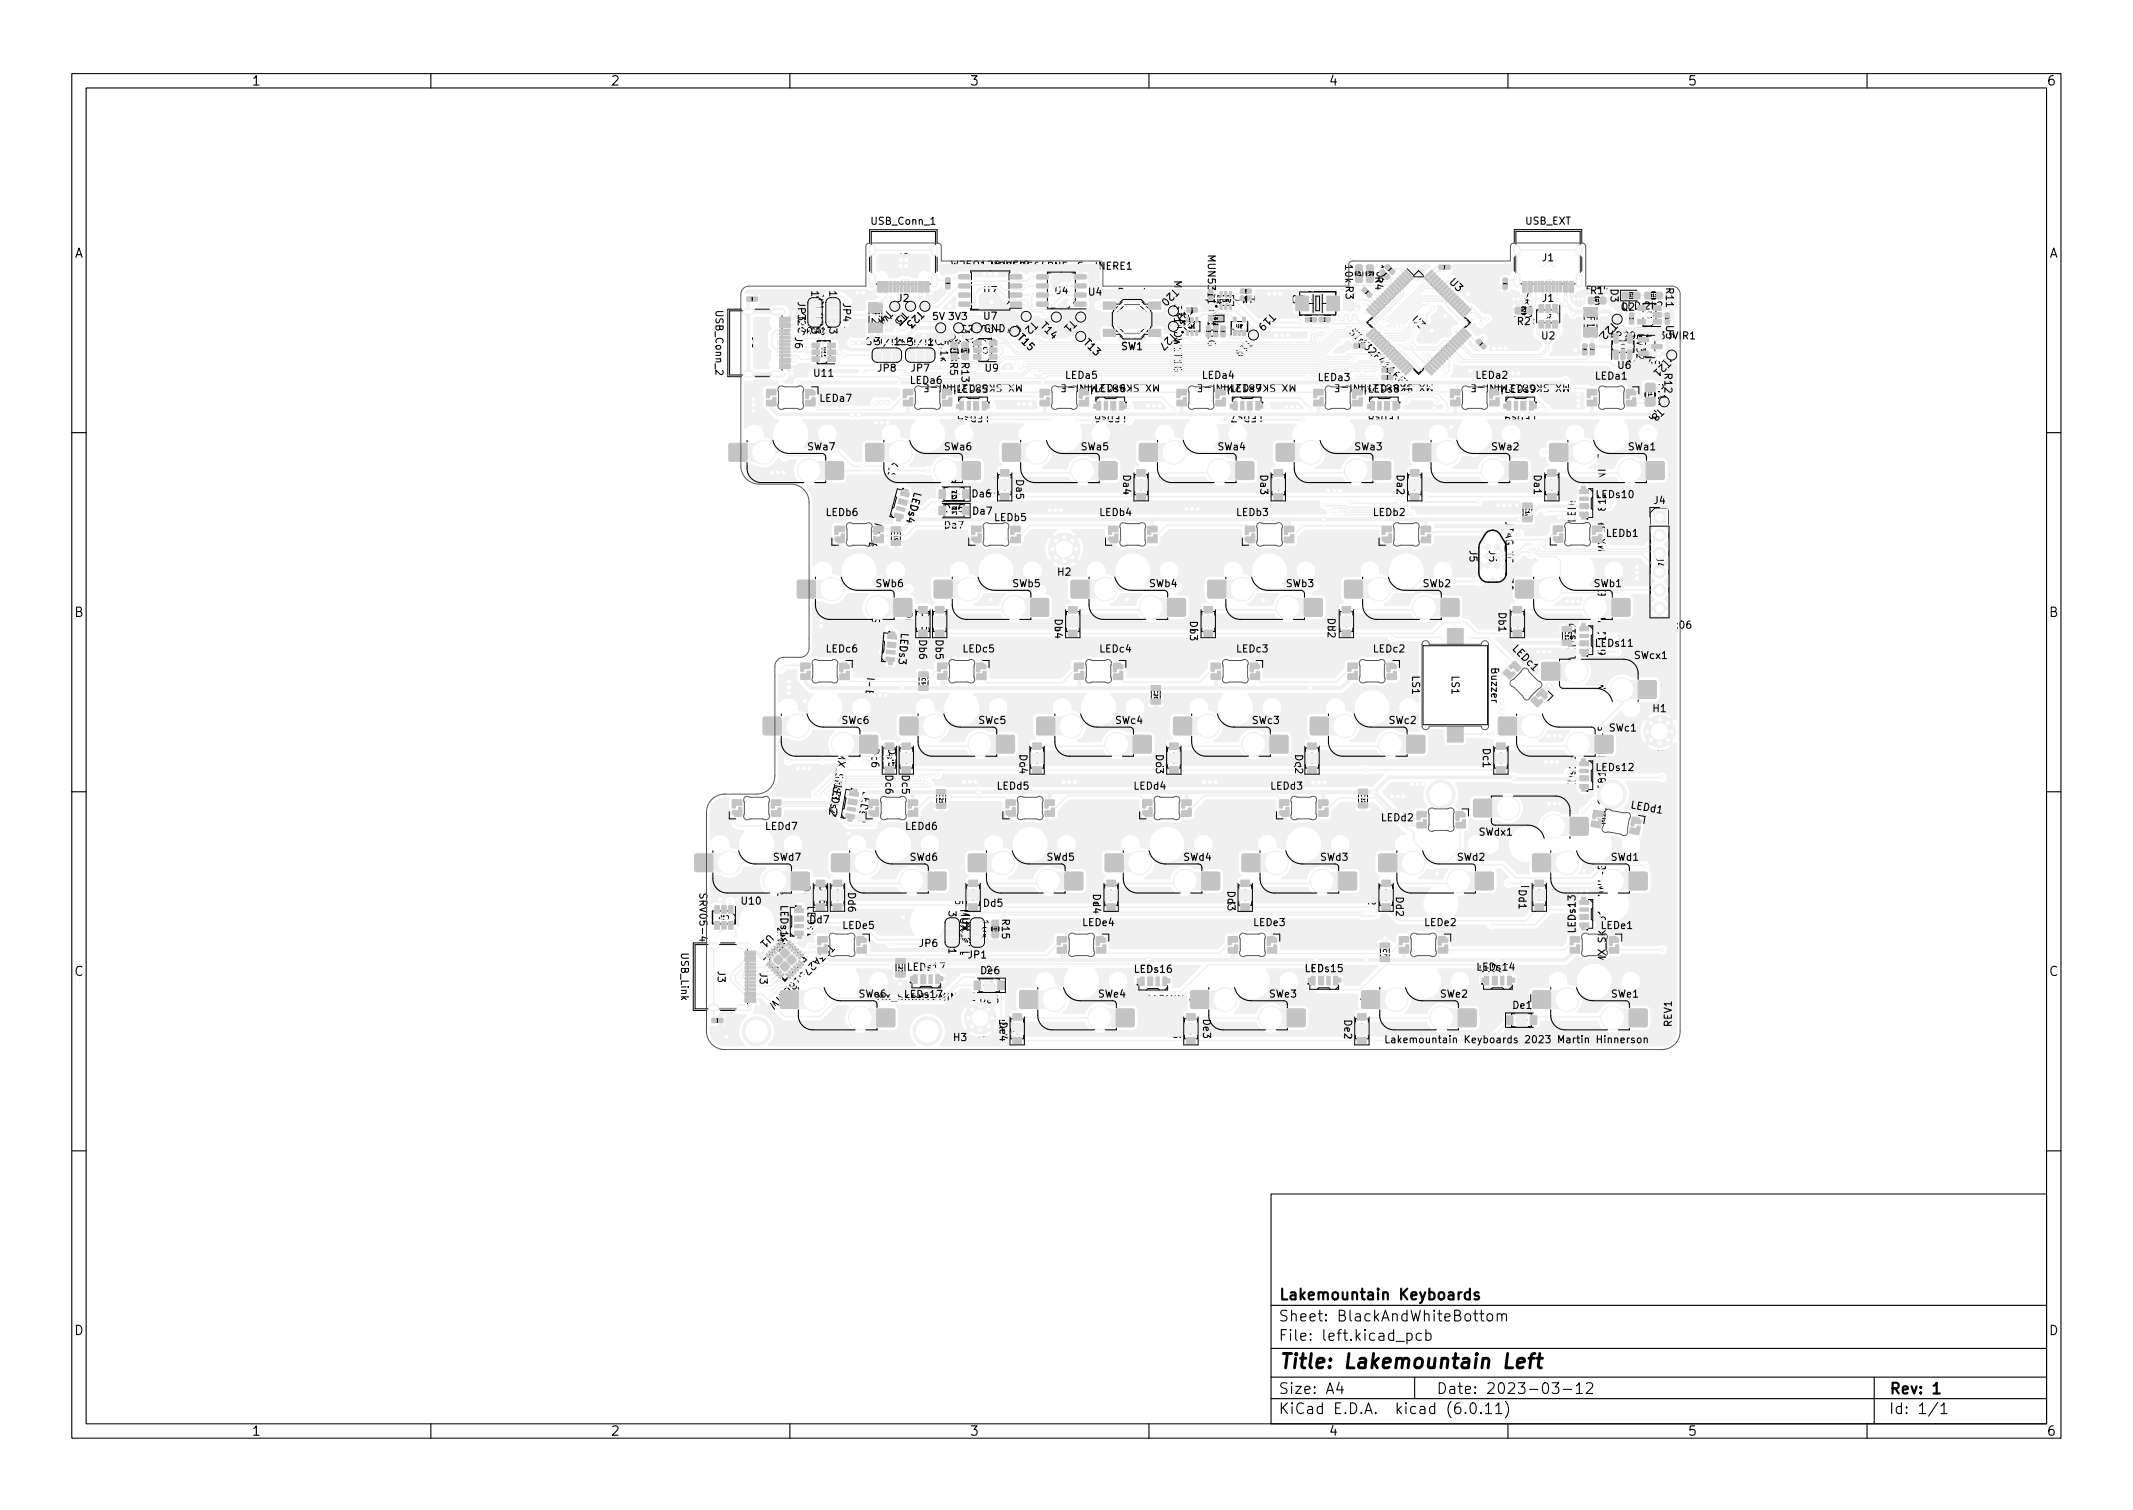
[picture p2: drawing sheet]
<svg xmlns="http://www.w3.org/2000/svg" width="297mm" height="210mm" viewBox="0 0 297 210" stroke-linecap="round" stroke-linejoin="round" font-family="sans-serif">
<defs><g id="words">
<g font-size="2.8">
<text x="178" y="191.2">Title:</text>
<text x="187.3" y="191.2">Lakemountain</text>
<text x="209.8" y="191.2">Left</text>
</g>
<g font-size="2.1">
<text x="178" y="184.5">Sheet:</text>
<text x="178" y="181.5">Lakemountain</text>
<text x="186.2" y="184.5">BlackAndWhiteBottom</text>
<text x="194.9" y="181.5">Keyboards</text>
<text x="178" y="187.2">File:</text>
<text x="184.4" y="187.2">left.kicad_pcb</text>
<text x="178" y="197.4">KiCad</text>
<text x="178" y="194.6">Size:</text>
<text x="184.7" y="194.6">A4</text>
<text x="185.7" y="197.4">E.D.A.</text>
<text x="194.6" y="197.4">kicad</text>
<text x="200" y="194.6">Date:</text>
<text x="201.8" y="197.4">(6.0.11)</text>
<text x="207" y="194.6">2023-03-12</text>
<text x="263" y="194.6">Rev:</text>
<text x="263" y="197.4">Id:</text>
<text x="267.1" y="197.4">1/1</text>
<text x="269.1" y="194.6">1</text>
</g>
<g font-size="1.8">
<text x="35" y="12.3">1</text>
<text x="85" y="12.3">2</text>
<text x="135" y="12.3">3</text>
<text x="185" y="12.3">4</text>
<text x="235" y="12.3">5</text>
<text x="285" y="12.3">6</text>
<text x="10.4" y="36.3">A</text>
<text x="285.4" y="36.3">A</text>
<text x="10.3" y="86.3">B</text>
<text x="285.3" y="86.3">B</text>
<text x="10.3" y="136.3">C</text>
<text x="285.3" y="136.3">C</text>
<text x="10.3" y="186.3">D</text>
<text x="285.3" y="186.3">D</text>
<text x="35" y="200.3">1</text>
<text x="85" y="200.3">2</text>
<text x="135" y="200.3">3</text>
<text x="185" y="200.3">4</text>
<text x="235" y="200.3">5</text>
<text x="285" y="200.3">6</text>
</g>
<g font-size="1.4">
<text x="121.3" y="31.6">USB_Conn_1</text>
<text x="212.5" y="31.6">USB_EXT</text>
<text x="112.7" y="40.5" transform="rotate(90 112.7 40.5)">1</text>
<text x="113.3" y="40.6" transform="rotate(90 113.3 40.6)">SPI/I2C</text>
<text x="115.2" y="40.5" transform="rotate(90 115.2 40.5)">1</text>
<text x="132.5" y="37.7">W25Q128JVSIQ</text>
<text x="137" y="41.3">U7</text>
<text x="151.6" y="41.5">U4</text>
<text x="155.7" y="41.5">Reset</text>
<text x="163.2" y="39.1" transform="rotate(90 163.2 39.1)">MUN5311DW1T1G</text>
<text x="163.2" y="39.9" transform="rotate(135 163.2 39.9)">T20</text>
<text x="187" y="36.8" transform="rotate(90 187 36.8)">10k</text>
<text x="187.1" y="39.8" transform="rotate(90 187.1 39.8)">R3</text>
<text x="191.4" y="36.8" transform="rotate(90 191.4 36.8)">10kR4</text>
<text x="201.6" y="39.6" transform="rotate(45 201.6 39.6)">U3</text>
<text x="211.9" y="40.7" transform="rotate(90 211.9 40.7)">SRV05-4</text>
<text x="221.5" y="41.3">R1</text>
<text x="224" y="40.2" transform="rotate(90 224 40.2)">D3</text>
<text x="231.7" y="40.1" transform="rotate(90 231.7 40.1)">R11</text>
<text x="99.3" y="43.2" transform="rotate(90 99.3 43.2)">USB_Conn_2</text>
<text x="110.4" y="47" transform="rotate(90 110.4 47)">J6</text>
<text x="110.8" y="42.1" transform="rotate(90 110.8 42.1)">JP3</text>
<text x="111.3" y="47">SRV05-4</text>
<text x="112.7" y="45.7" transform="rotate(90 112.7 45.7)">3</text>
<text x="115.2" y="45.7" transform="rotate(90 115.2 45.7)">3</text>
<text x="117.1" y="42.2" transform="rotate(90 117.1 42.2)">JP4</text>
<text x="121.1" y="43.4" transform="rotate(90 121.1 43.4)">F2</text>
<text x="123.4" y="42.9" transform="rotate(135 123.4 42.9)">T4</text>
<text x="125" y="42.3">J2</text>
<text x="125.6" y="43.1" transform="rotate(135 125.6 43.1)">T3</text>
<text x="127.7" y="43" transform="rotate(135 127.7 43)">T23</text>
<text x="129.9" y="44.9">5V 3V3</text>
<text x="130.7" y="47.3" transform="rotate(90 130.7 47.3)">5.1k</text>
<text x="132.2" y="47.3" transform="rotate(90 132.2 47.3)">5.1k R5</text>
<text x="136.1" y="46.9" transform="rotate(45 136.1 46.9)">T26</text>
<text x="137" y="44.8">U7</text>
<text x="137.1" y="46.6">GND</text>
<text x="141.4" y="47.4" transform="rotate(45 141.4 47.4)">T15</text>
<text x="141.5" y="44.8" transform="rotate(135 141.5 44.8)">T2</text>
<text x="143.6" y="44.5" transform="rotate(135 143.6 44.5)">T2</text>
<text x="144.6" y="45.7" transform="rotate(45 144.6 45.7)">T14</text>
<text x="149" y="44.3" transform="rotate(135 149 44.3)">T1</text>
<text x="149.1" y="44.9" transform="rotate(135 149.1 44.9)">T1</text>
<text x="162.9" y="46.1" transform="rotate(135 162.9 46.1)">T27</text>
<text x="163.8" y="44.4" transform="rotate(45 163.8 44.4)">T20</text>
<text x="164.6" y="42.5">SMD-LED-WHITE_0402_</text>
<text x="176.7" y="43.4" transform="rotate(135 176.7 43.4)">T19</text>
<text x="182.7" y="43.1">Y1</text>
<text x="187.6" y="46.5" transform="rotate(45 187.6 46.5)">STM32F411RETx</text>
<text x="210.7" y="45.5">5.1k</text>
<text x="211.3" y="45.6">R2</text>
<text x="214.7" y="47.6">U2</text>
<text x="214.8" y="42.3">J1</text>
<text x="220.7" y="44" transform="rotate(90 220.7 44)">F1</text>
<text x="223.3" y="47.6">AAP2967-33VIR1</text>
<text x="224.3" y="44.6" transform="rotate(135 224.3 44.6)">T22</text>
<text x="225.8" y="43.6">Q2</text>
<text x="225.9" y="43.4">LED</text>
<text x="227.6" y="45.5" transform="rotate(90 227.6 45.5)">LMV321</text>
<text x="229" y="43.4">2k2</text>
<text x="231.7" y="45.3" transform="rotate(90 231.7 45.3)">U5</text>
<text x="113.3" y="52.8">U11</text>
<text x="120.6" y="48.4">SPI/I2C</text>
<text x="121.8" y="48.4">3</text>
<text x="122.2" y="52.1">JP8</text>
<text x="126.4" y="48.5">3</text>
<text x="126.9" y="52.1">JP7</text>
<text x="129.2" y="48.5">1</text>
<text x="133.6" y="50.5" transform="rotate(90 133.6 50.5)">R13</text>
<text x="137.2" y="52.1">U9</text>
<text x="148.2" y="53">LEDa5</text>
<text x="150.6" y="48.1" transform="rotate(45 150.6 48.1)">T13</text>
<text x="156.2" y="49">SW1</text>
<text x="167.3" y="53">LEDa4</text>
<text x="183.4" y="53.4">LEDa3</text>
<text x="205.4" y="53">LEDa2</text>
<text x="222" y="53.2">LEDa1</text>
<text x="225.3" y="51.7">U6AO3401A</text>
<text x="230.6" y="53.4" transform="rotate(90 230.6 53.4)">5.1k</text>
<text x="231.5" y="52" transform="rotate(90 231.5 52)">R12</text>
<text x="231.7" y="49.8" transform="rotate(135 231.7 49.8)">T21</text>
<text x="114" y="56.3">LEDa7</text>
<text x="133.2" y="55">LEDs5</text>
<text x="152.4" y="54.9">LEDs6</text>
<text x="156.8" y="57.4" transform="rotate(-180 156.8 57.4)">LEDs6</text>
<text x="171.3" y="54.9">LEDs7</text>
<text x="175.8" y="57.4" transform="rotate(-180 175.8 57.4)">LEDs7</text>
<text x="190.5" y="55">LEDs8</text>
<text x="209.5" y="55">LEDs9</text>
<text x="230.4" y="56.7" transform="rotate(135 230.4 56.7)">T8</text>
<text x="112.5" y="63">SWa7</text>
<text x="131.5" y="63">SWa6</text>
<text x="150.6" y="63">SWa5</text>
<text x="169.6" y="63">SWa4</text>
<text x="188.7" y="63">SWa3</text>
<text x="207.7" y="63">SWa2</text>
<text x="226.8" y="63">SWa1</text>
<text x="127" y="68.4" transform="rotate(105 127 68.4)">LEDs4</text>
<text x="132.4" y="67.5">D</text>
<text x="135.3" y="69.6">Da6</text>
<text x="135.4" y="72">Da7</text>
<text x="137.1" y="66.1" transform="rotate(90 137.1 66.1)">Da5</text>
<text x="141.2" y="67.1" transform="rotate(90 141.2 67.1)">D</text>
<text x="156.1" y="66.1" transform="rotate(90 156.1 66.1)">Da4</text>
<text x="175.2" y="66.1" transform="rotate(90 175.2 66.1)">Da3</text>
<text x="194.2" y="66.1" transform="rotate(90 194.2 66.1)">Da2</text>
<text x="213.3" y="66.1" transform="rotate(90 213.3 66.1)">Da1</text>
<text x="222.3" y="69.7">LEDs10</text>
<text x="230.3" y="70.5">J4</text>
<text x="115.2" y="72.1">LEDb6</text>
<text x="131.5" y="73.9">Da7</text>
<text x="153.3" y="72.1">LEDb4</text>
<text x="172.4" y="72.1">LEDb3</text>
<text x="191.4" y="72.1">LEDb2</text>
<text x="204.3" y="76.7" transform="rotate(90 204.3 76.7)">J5</text>
<text x="209.3" y="72.7" transform="rotate(90 209.3 72.7)">JTAG_TC2030</text>
<text x="223.9" y="75.1">LEDb1</text>
<text x="230.3" y="77.6" transform="rotate(90 230.3 77.6)">J4</text>
<text x="122" y="82.1">SWb6</text>
<text x="141" y="82.1">SWb5</text>
<text x="147.3" y="80.5">H2</text>
<text x="160.1" y="82.1">SWb4</text>
<text x="179.1" y="82.1">SWb3</text>
<text x="198.2" y="82.1">SWb2</text>
<text x="222" y="82.1">SWb1</text>
<text x="125.2" y="88.1" transform="rotate(95 125.2 88.1)">LEDs3</text>
<text x="125.7" y="85.2" transform="rotate(90 125.7 85.2)">Db6</text>
<text x="127.7" y="89.1" transform="rotate(90 127.7 89.1)">Db6</text>
<text x="128.1" y="85.2" transform="rotate(90 128.1 85.2)">Db5</text>
<text x="129.8" y="86.1" transform="rotate(90 129.8 86.1)">D</text>
<text x="130" y="89.1" transform="rotate(90 130 89.1)">Db5</text>
<text x="132.2" y="86.1" transform="rotate(90 132.2 86.1)">D</text>
<text x="146.6" y="85.2" transform="rotate(90 146.6 85.2)">Db4</text>
<text x="146.6" y="86.2" transform="rotate(90 146.6 86.2)">Db4</text>
<text x="165.4" y="86.5" transform="rotate(90 165.4 86.5)">Db3</text>
<text x="184.7" y="85.2" transform="rotate(90 184.7 85.2)">Db2</text>
<text x="208.5" y="85.2" transform="rotate(90 208.5 85.2)">Db1</text>
<text x="226.6" y="87.8">Conn_01x06</text>
<text x="114.9" y="91.1">LEDc6</text>
<text x="133.9" y="91.1">LEDc5</text>
<text x="153" y="91.1">LEDc4</text>
<text x="172" y="91.1">LEDc3</text>
<text x="191.1" y="91.1">LEDc2</text>
<text x="196.4" y="94.1" transform="rotate(90 196.4 94.1)">LS1</text>
<text x="201.9" y="94.1" transform="rotate(90 201.9 94.1)">LS1</text>
<text x="207.4" y="93" transform="rotate(90 207.4 93)">Buzzer</text>
<text x="219.7" y="91.8" transform="rotate(-90 219.7 91.8)">LEDs11</text>
<text x="222.2" y="90.4">LEDs11</text>
<text x="227.6" y="92.1">SWcx1</text>
<text x="117.3" y="101.1">SWc6</text>
<text x="136.3" y="101.1">SWc5</text>
<text x="155.4" y="101.1">SWc4</text>
<text x="174.4" y="101.1">SWc3</text>
<text x="193.5" y="101.1">SWc2</text>
<text x="223.9" y="96" transform="rotate(-90 223.9 96)">MX_SK6812MINI-E</text>
<text x="230.2" y="99.5">H1</text>
<text x="116.6" y="104.7" transform="rotate(100 116.6 104.7)">MX_SK6812MINI-E</text>
<text x="121.1" y="104.2" transform="rotate(90 121.1 104.2)">Dc6</text>
<text x="123" y="107.9" transform="rotate(90 123 107.9)">Dc6</text>
<text x="125.2" y="105.1" transform="rotate(90 125.2 105.1)">D</text>
<text x="125.3" y="107.9" transform="rotate(90 125.3 107.9)">Dc5</text>
<text x="141.7" y="105.1" transform="rotate(90 141.7 105.1)">Dc4</text>
<text x="160.7" y="105.1" transform="rotate(90 160.7 105.1)">Dc3</text>
<text x="179.9" y="104.2" transform="rotate(90 179.9 104.2)">Dc2</text>
<text x="180.1" y="105.1" transform="rotate(90 180.1 105.1)">Dc2</text>
<text x="206.2" y="104.2" transform="rotate(90 206.2 104.2)">Dc1</text>
<text x="222.3" y="107.7">LEDs12</text>
<text x="224.1" y="102.2">SWc1</text>
<text x="115.9" y="109.2" transform="rotate(100 115.9 109.2)">LEDs2</text>
<text x="119.9" y="110.1" transform="rotate(100 119.9 110.1)">LEDs2</text>
<text x="139" y="110.2">LEDd5</text>
<text x="158.1" y="110.2">LEDd4</text>
<text x="177.1" y="110.2">LEDd3</text>
<text x="227.2" y="112.9" transform="rotate(10 227.2 112.9)">LEDd1</text>
<text x="106.8" y="115.9">LEDd7</text>
<text x="126.3" y="115.9">LEDd6</text>
<text x="192.2" y="114.7">LEDd2</text>
<text x="206" y="116.7">SWdx1</text>
<text x="97.1" y="124.4" transform="rotate(90 97.1 124.4)">SRV05-4</text>
<text x="107.7" y="120.2">SWd7</text>
<text x="108" y="121.5" transform="rotate(90 108 121.5)">MX_SK6812MINI-E</text>
<text x="111.5" y="123.3" transform="rotate(90 111.5 123.3)">Dd7</text>
<text x="113.8" y="123.3" transform="rotate(90 113.8 123.3)">Dd6</text>
<text x="115.6" y="124.2" transform="rotate(90 115.6 124.2)">D</text>
<text x="117.8" y="124.3" transform="rotate(90 117.8 124.3)">Dd6</text>
<text x="117.9" y="124.2" transform="rotate(90 117.9 124.2)">D</text>
<text x="126.8" y="120.2">SWd6</text>
<text x="132.7" y="123.3" transform="rotate(90 132.7 123.3)">Dd5</text>
<text x="136.8" y="124.2" transform="rotate(90 136.8 124.2)">D</text>
<text x="145.8" y="120.2">SWd5</text>
<text x="151.9" y="124.5" transform="rotate(90 151.9 124.5)">Dd4</text>
<text x="151.9" y="123.3" transform="rotate(90 151.9 123.3)">Dd4</text>
<text x="164.9" y="120.2">SWd4</text>
<text x="170.6" y="124.1" transform="rotate(90 170.6 124.1)">Dd3</text>
<text x="183.9" y="120.2">SWd3</text>
<text x="190.2" y="123.3" transform="rotate(90 190.2 123.3)">Dd2</text>
<text x="194.3" y="124.2" transform="rotate(90 194.3 124.2)">DDd2</text>
<text x="203" y="120.2">SWd2</text>
<text x="211.2" y="123.9" transform="rotate(90 211.2 123.9)">Dd1</text>
<text x="211.6" y="123.3" transform="rotate(90 211.6 123.3)">Dd1</text>
<text x="224.4" y="120.2">SWd1</text>
<text x="103.2" y="126.3">U10</text>
<text x="106.9" y="129.8" transform="rotate(135 106.9 129.8)">U1</text>
<text x="108.4" y="126.1" transform="rotate(90 108.4 126.1)">LEDs1</text>
<text x="112.7" y="128.9">Dd7</text>
<text x="131.8" y="126.8" transform="rotate(90 131.8 126.8)">3</text>
<text x="133.4" y="126.6" transform="rotate(90 133.4 126.6)">MUX_SEL</text>
<text x="136.4" y="128.1" transform="rotate(90 136.4 128.1)">10k</text>
<text x="136.9" y="126.6">Dd5</text>
<text x="139.2" y="128" transform="rotate(90 139.2 128)">R15</text>
<text x="150.6" y="129.2">LEDe4</text>
<text x="174.4" y="129.2">LEDe3</text>
<text x="198.2" y="129.2">LEDe2</text>
<text x="219.7" y="129.9" transform="rotate(-90 219.7 129.9)">LEDs13</text>
<text x="94.5" y="132.7" transform="rotate(90 94.5 132.7)">USB_Link</text>
<text x="99.6" y="135.2" transform="rotate(90 99.6 135.2)">J3</text>
<text x="105.5" y="135.5" transform="rotate(90 105.5 135.5)">J3</text>
<text x="128" y="132.2">JP6</text>
<text x="131.8" y="132" transform="rotate(90 131.8 132)">1</text>
<text x="134.8" y="133.8">JP1</text>
<text x="136.6" y="135.9">De6</text>
<text x="137.3" y="135.9">D</text>
<text x="158" y="135.8">LEDs16</text>
<text x="181.8" y="135.7">LEDs15</text>
<text x="205.7" y="135.5">LEDs14</text>
<text x="119.6" y="139.2">SWe6</text>
<text x="126" y="139.3">LEDs17</text>
<text x="138.9" y="142.3" transform="rotate(90 138.9 142.3)">De4</text>
<text x="153" y="139.2">SWe4</text>
<text x="153.7" y="140">MX_SK6812MINI-E</text>
<text x="163" y="141.9" transform="rotate(90 163 141.9)">De3</text>
<text x="167.1" y="142.8" transform="rotate(90 167.1 142.8)">D</text>
<text x="167.2" y="141.9" transform="rotate(90 167.2 141.9)">De3</text>
<text x="176.8" y="139.2">SWe3</text>
<text x="177.5" y="139.9">MX_SK6812MINI-E</text>
<text x="186.9" y="141.9" transform="rotate(90 186.9 141.9)">De2</text>
<text x="200.6" y="139.2">SWe2</text>
<text x="201.7" y="139.9">MX_SK6812MINI-E</text>
<text x="210.6" y="140.9">De1</text>
<text x="224.4" y="139.2">SWe1</text>
<text x="233.1" y="142.9" transform="rotate(-90 233.1 142.9)">REV1</text>
<text x="132.8" y="145.3">H3</text>
<text x="192.8" y="145.6">Lakemountain</text>
<text x="203.7" y="145.6">Keyboards</text>
<text x="211.5" y="145">D</text>
<text x="212" y="145.6">2023</text>
<text x="216.4" y="145.6">Martin</text>
<text x="221.7" y="145.6">Hinnerson</text>
</g>
<g font-size="1.4" fill="#c4c4c4">
<text x="167.9" y="35.5" transform="rotate(90 167.9 35.5)">MUN5311DW1T1G</text>
<text x="131.1" y="46.9" transform="rotate(45 131.1 46.9)">T25</text>
<text x="133.6" y="46.9" transform="rotate(45 133.6 46.9)">T24</text>
<text x="165.2" y="42.4" transform="rotate(135 165.2 42.4)">T27</text>
<text x="109.4" y="132.4" transform="rotate(135 109.4 132.4)">U1</text>
</g>
<g font-size="1.4" fill="#fff">
<text x="110.8" y="40.6" transform="rotate(90 110.8 40.6)">SPI/I2C</text>
<text x="146.9" y="41.2">U4</text>
<text x="214.8" y="36.7">J1</text>
<text x="104.4" y="47" transform="rotate(90 104.4 47)">J6</text>
<text x="123.2" y="43.4" transform="rotate(135 123.2 43.4)">T4</text>
<text x="133.8" y="46.7">SRV05-4</text>
<text x="196.3" y="44.8" transform="rotate(45 196.3 44.8)">U3</text>
<text x="124.5" y="48.4">1SPI/I2C</text>
<text x="137.7" y="57.4" transform="rotate(-180 137.7 57.4)">LEDs5</text>
<text x="213.9" y="57.4" transform="rotate(-180 213.9 57.4)">LEDs9</text>
<text x="131.5" y="71.6">Da6</text>
<text x="223.9" y="76.9" transform="rotate(-90 223.9 76.9)">MX_SK6812MINI-E</text>
<text x="123.4" y="104.2" transform="rotate(90 123.4 104.2)">Dc5</text>
<text x="219.7" y="110.6" transform="rotate(-90 219.7 110.6)">LEDs12</text>
<text x="112.2" y="126.2" transform="rotate(90 112.2 126.2)">LEDs1</text>
<text x="126.4" y="135.5">LEDs17</text>
<text x="136.4" y="140">De6</text>
</g>
<g font-size="1.4" fill="#575757">
<text x="137.9" y="37.9">MB85RS64PNF-G-JNERE1</text>
<text x="126.6" y="53.8">LEDa6</text>
<text x="142.4" y="53.2" transform="rotate(-180 142.4 53.2)">MX_SK6812MINI-E</text>
<text x="161.5" y="53.2" transform="rotate(-180 161.5 53.2)">MX_SK6812MINI-E</text>
<text x="180.5" y="53.2" transform="rotate(-180 180.5 53.2)">MX_SK6812MINI-E</text>
<text x="199.6" y="53.2" transform="rotate(-180 199.6 53.2)">MX_SK6812MINI-E</text>
<text x="218.6" y="53.2" transform="rotate(-180 218.6 53.2)">MX_SK6812MINI-E</text>
<text x="124.2" y="62.8" transform="rotate(105 124.2 62.8)">MX_SK6812MINI-E</text>
<text x="138.7" y="72.9">LEDb5</text>
<text x="219.7" y="72.7" transform="rotate(-90 219.7 72.7)">LEDs10</text>
<text x="210.2" y="90.5" transform="rotate(45 210.2 90.5)">LEDc1</text>
<text x="223.9" y="114.8" transform="rotate(-90 223.9 114.8)">MX_SK6812MINI-E</text>
<text x="115.3" y="131.2" transform="rotate(135 115.3 131.2)">TS3A27518ERTW</text>
<text x="117.2" y="129.7">LEDe5</text>
<text x="222.8" y="129.7">LEDe1</text>
<text x="223.9" y="134.1" transform="rotate(-90 223.9 134.1)">MX_SK6812MINI-E</text>
</g>
<g font-size="1.4" fill="#f0f0f0">
<text x="173.5" y="47" transform="rotate(135 173.5 47)">T19</text>
<text x="194.9" y="57.4" transform="rotate(-180 194.9 57.4)">LEDs8</text>
<text x="132.4" y="69.8">D</text>
<text x="207" y="76.7" transform="rotate(90 207 76.7)">J5</text>
<text x="121.4" y="83.1" transform="rotate(95 121.4 83.1)">MX_SK6812MINI-E</text>
</g>
<g font-size=".7">
<text x="165.5" y="45.9">Q1</text>
<text x="114.3" y="48.3" transform="rotate(90 114.3 48.3)">U11</text>
<text x="229.4" y="54.3" transform="rotate(90 229.4 54.3)">R12</text>
<text x="212.3" y="70.7" transform="rotate(90 212.3 70.7)">C18</text>
<text x="124.4" y="74" transform="rotate(90 124.4 74)">C19</text>
<text x="217.8" y="87.9" transform="rotate(90 217.8 87.9)">C12</text>
<text x="128.2" y="94.4" transform="rotate(90 128.2 94.4)">C6</text>
<text x="160.5" y="96.1" transform="rotate(90 160.5 96.1)">C20</text>
<text x="130.7" y="110.6" transform="rotate(90 130.7 110.6)">C21</text>
<text x="189.4" y="110.5" transform="rotate(90 189.4 110.5)">C22</text>
<text x="125" y="134.1" transform="rotate(90 125 134.1)">C23</text>
<text x="192.4" y="132.1" transform="rotate(90 192.4 132.1)">C7</text>
</g>
<g font-size=".7" fill="#f0f0f0">
<text x="170.2" y="42.3">Q3</text>
<text x="172.1" y="45.9">U8</text>
</g>
<g font-size=".7" fill="#fff">
<text x="215.1" y="44.5">U2</text>
<text x="229.3" y="43.4" transform="rotate(90 229.3 43.4)">U5</text>
<text x="136.8" y="48.3" transform="rotate(90 136.8 48.3)">U9</text>
<text x="100.1" y="128.2">U10</text>
</g>
<g font-size=".6">
<text x="188.9" y="37.8" transform="rotate(90 188.9 37.8)">R3</text>
<text x="190.4" y="37.8" transform="rotate(90 190.4 37.8)">R4</text>
<text x="226.8" y="41.5">D3</text>
<text x="229.7" y="41.5">R11</text>
<text x="211.8" y="43.6">R2</text>
<text x="222" y="42.2">R1</text>
<text x="225.7" y="47.9" transform="rotate(90 225.7 47.9)">U6</text>
<text x="132.6" y="48.5" transform="rotate(90 132.6 48.5)">R5</text>
<text x="134.1" y="48.3" transform="rotate(90 134.1 48.3)">R13</text>
<text x="138.3" y="128.8" transform="rotate(90 138.3 128.8)">R15</text>
</g>
<g font-size=".4">
<text x="169" y="45.4">De5</text>
<text x="229.5" y="48.5">Q2</text>
</g>
<g font-size=".3">
<text x="104.4" y="41.8">FB4</text>
<text x="131.8" y="39.1" transform="rotate(90 131.8 39.1)">FB2</text>
<text x="168.4" y="40.7" transform="rotate(90 168.4 40.7)">R10</text>
<text x="173.2" y="41.7">R14</text>
<text x="173.3" y="40.7">D4</text>
<text x="193.2" y="37.4" transform="rotate(45 193.2 37.4)">C10</text>
<text x="200.8" y="37.4">C13</text>
<text x="209.4" y="39.2" transform="rotate(90 209.4 39.2)">FB1</text>
<text x="165.8" y="43.3">C2</text>
<text x="168.1" y="45.9" transform="rotate(90 168.1 45.9)">R6</text>
<text x="169.1" y="45.9" transform="rotate(90 169.1 45.9)">C4</text>
<text x="170.1" y="45.9" transform="rotate(90 170.1 45.9)">R9</text>
<text x="182.3" y="44.7">C8</text>
<text x="184.2" y="44.7">C9</text>
<text x="227" y="44.1" transform="rotate(90 227 44.1)">C3</text>
<text x="232" y="44.1" transform="rotate(90 232 44.1)">C1</text>
<text x="189" y="48.3">C14</text>
<text x="192.9" y="52.7">C15</text>
<text x="193" y="51.7">C5</text>
<text x="220.5" y="48.4" transform="rotate(90 220.5 48.4)">R8</text>
<text x="221.5" y="48.4" transform="rotate(90 221.5 48.4)">R7</text>
<text x="99.6" y="142.3">FB3</text>
</g>
<g font-size=".3" fill="#f0f0f0">
<text x="190" y="40.6" transform="rotate(45 190 40.6)">C16</text>
<text x="192.5" y="38.1" transform="rotate(45 192.5 38.1)">C11</text>
<text x="205.9" y="47.8" transform="rotate(45 205.9 47.8)">C17</text>
</g>
</g></defs>
<g fill="none" stroke="#000" stroke-width=".15">
<path d="M10 10.2h277v190.1h-277zM12 12.2h273v186.1h-273zM60 10.2v2M110 10.2v2M160 10.2v2M210 10.2v2M260 10.2v2M125.5 35.3v.8a.32 .32 0 0 1-.4 .2M125.9 35.4l.4-.1 .2 .3-.7 .7h.7M155.1 37h.5l.1-.2-.1-.2-.5-.1v1M155.3 37l.4 .5M156.1 37h.3"/>
<path d="M156.6 36.5h-.5v1h.5M157 36.8l.3-.3v1M157 37.5h.5M221.5 39.9h-.5v.4h.1h.4l.1 .1-.1 .4-.1 .1-.4-.1M117.6 45.6l-.2 .7h.6M117.9 45.9v.7M128.7 53.5h.5v1h-.5M147.8 53.5h.5v1h-.5M148 54.1h.3M148.8 53.9h.8M164 51.5v.2h-.4a.47 .47 0 0 1 .4-.7 .47 .47 0 0 1 .5 .5v.1M166.8 53.5h.5v1h-.5"/>
<path d="M167 54.1h.3M167.8 53.9h.8M168.7 47.9v.2h-.4a.47 .47 0 0 1 .4-.7 .47 .47 0 0 1 .5 .5v.1M181 41.3l.3-.1 .2 .3-.6 .7h.6M181.7 42.3h.8M185.9 53.5h.5v1h-.5M186.1 54.1h.3M186.9 53.9h.8M204.9 53.5h.5v1h-.5M205.1 54.1h.3M205.9 53.9h.8M212.2 47.2h.7"/>
<path d="M213.3 47l-.7-.3v.7M223.8 40.2l-.4 .4M234.5 46.7h.4l.1-.2v-.2l-.5-.1v1M234.7 46.7l.3 .5M235.4 46.5l.3-.3v1M235.4 47.2h.6M10 60.2h2M121 76.1l.1-.5 1 .3-.1 .4M121.6 75.7l-.1 .4M147.4 75.9v1M147.4 76.4h.6M148 75.9v1"/>
<path d="M148.4 76l.4-.1 .2 .3-.6 .7h.6M160.6 67.2h1a.51 .51 0 0 1-.5 .6 .51 .51 0 0 1-.5-.6zM179.7 67.2h1a.51 .51 0 0 1-.5 .6 .51 .51 0 0 1-.5-.6zM198.7 67.2h1a.51 .51 0 0 1-.5 .6 .51 .51 0 0 1-.5-.6zM217.8 67.2h1a.51 .51 0 0 1-.5 .6 .51 .51 0 0 1-.5-.6zM222.6 63.3v.5h1v-.5M223 63.4v.4M223.2 64.2v.8M285 60.2h2M120.6 96.7v-.5l1 .1v.5M121.1 95l-.1 .8M121.1 96.3v.3"/>
<path d="M151 86.3h1a.51 .51 0 0 1-.5 .6 .51 .51 0 0 1-.5-.6zM165.8 85.4h1a.51 .51 0 0 1-.5 .5 .51 .51 0 0 1-.5-.5zM169.9 86.3h1a.51 .51 0 0 1-.5 .6 .51 .51 0 0 1-.5-.6zM189.1 86.3h1a.51 .51 0 0 1-.5 .6 .51 .51 0 0 1-.5-.6zM213 86.3h1a.51 .51 0 0 1-.5 .6 .51 .51 0 0 1-.5-.6zM222.6 82.4v.5h1v-.5M223 82.5v.4M223.2 83.3v.8M235.4 86.5h-.3a.67 .67 0 0 0 0 1l.3-.1 .1-.3-.2-.2h-.2l-.2 .2M10 110.2h2M114.6 118.2l.1-.4 .9 .1v.5M115.2 117.8l-.1 .4"/>
<path d="M127.9 105.3h1a.51 .51 0 0 1-.5 .6 .51 .51 0 0 1-.5-.6zM142 104.4h1a.51 .51 0 0 1-.5 .6 .51 .51 0 0 1-.5-.6zM146.1 105.3h1a.51 .51 0 0 1-.5 .6 .51 .51 0 0 1-.5-.6zM161 104.4h1a.51 .51 0 0 1-.5 .6 .51 .51 0 0 1-.5-.6zM165.1 105.3h1a.51 .51 0 0 1-.5 .6 .51 .51 0 0 1-.5-.6zM184.4 105.3h1a.51 .51 0 0 1-.5 .6 .51 .51 0 0 1-.5-.6zM210.7 105.3h1a.51 .51 0 0 1-.5 .6 .51 .51 0 0 1-.5-.6zM222.6 101.2v.5h1v-.5M223 101.3v.4M223.2 102.1v.8M230.3 105.5v-1l.3 .7 .4-.7v1M230.3 101.3v1"/>
<path d="M230.3 101.8h.6M230.9 101.3v1M231.3 101.6l.3-.3v1M231.3 102.3h.6M231.4 104.6l.4-.1 .2 .3-.7 .7h.7M285 110.2h2M97.4 130.9h.7M98.5 130.7l-.7-.3v.7M108.5 140l-.9-.6 .4 .7-.7-.4 .6 .9M123.3 138.3l.7 1M124 138.3l-.7 1M124.1 139.4h.8"/>
<path d="M125.7 138.3h-.4l-.2 .1v.3l.5 .2 .1 .2-.2 .2h-.4M130.9 139.3v-1l.3 .7 .4-.7v1M132 138.3v1M133.1 138.3v1l-.6-1v1M133.6 138.3v1M134 138.9h.8M134 126.8h1l-.7 .3 .7 .4h-1M134 132.1v-.4h1v.4M134 128.9l1 .7M134.1 130.7l-.1 .3 .1 .2h.3l.2-.4 .3-.1 .1 .1v.4M135 127.9h-.8l-.2 .2v.2l.2 .2h.8M135 132.6h-1v.4"/>
<path d="M135 128.9l-1 .7M135.3 138.8h.3M135.8 138.3h-.5v1h.5M156.4 124.4h1a.51 .51 0 0 1-.5 .6 .51 .51 0 0 1-.5-.6zM165.7 139.2h.7M166.9 139.1h.3M167.4 138.6h-.5v1h.5M170.9 123.5h1a.51 .51 0 0 1-.5 .5 .51 .51 0 0 1-.5-.5zM175 124.4h1a.51 .51 0 0 1-.5 .6 .51 .51 0 0 1-.5-.6zM189.4 139.1h.8M190.7 139h.3M191.2 138.5h-.5v1h.5"/>
<path d="M213.6 139.1h.8M214.9 139h.3M215.4 138.5h-.5v1h.5M216 124.4h1a.51 .51 0 0 1-.5 .6 .51 .51 0 0 1-.5-.6zM222.6 120.5v.5h1v-.5M223 120.6v.4M223.2 121.4v.8M135.7 145.4v-1l.3 .7 .4-.7v1M135.7 141.2v1M135.7 141.7h.6M136.3 141.2v1M136.7 141.2h.6l-.3 .4 .3 .1v.4l-.2 .1-.4-.1"/>
<path d="M136.8 144.5l.4-.1 .2 .3-.7 .7h.7M143.3 143h1a.51 .51 0 0 1-.5 .6 .51 .51 0 0 1-.5-.6zM191.3 143h1a.51 .51 0 0 1-.5 .6 .51 .51 0 0 1-.5-.6zM10 160.2h2M177 166.3h108v32h-108zM285 160.2h2M60 198.3v2M110 198.3v2M160 198.3v2M177 194.8h108M177 191.8h108M177 187.8h108"/>
<path d="M177 181.8h108M182.5 186.5l.1 .1h-.1h-.1l.1-.1v.1M182.5 185.7l.1 .1h-.1h-.1l.1-.1v.1M184.6 183.8l.1 .1h-.1v-.1v.1M184.6 183l.1 .1h-.1v-.1v.1M197 191.8v3M197.9 185.7l-.4-.1-.3 .3v.4l.2 .3h.1h.4M198.6 185.7l.4-.1 .3 .3v.4l-.2 .3h-.1h-.4M198.6 185.1v1.5M207.1 183.1a.41 .41 0 0 1 .4-.2 .41 .41 0 0 1 .4 .3v.4a.41 .41 0 0 1-.4 .3 .41 .41 0 0 1-.4-.3zM208.5 183.1a.37 .37 0 0 1 .6 0v.8M208.5 182.9v1"/>
<path d="M209.1 183.1l.3-.2 .3 .1 .1 .9M209.6 195.1a1.72 1.72 0 0 1 0 2.3M210 198.3v2M217.7 193.5h1.2M219.5 193l.4-.5v1.5M219.5 194h.9M220.9 192.7l.2-.2 .5 .1a.41 .41 0 0 1 .1 .6l-.8 .8h.9M260 198.3v2M261 191.8v6.5M270.3 195.8l.4-.5v1.5M270.3 196.8h.8"/>
</g>
<path d="M206.5 189.3a.49 .49 0 0 1 .9 .1l-.2 1.1" fill="none" stroke="#000" stroke-width=".4"/>
<path d="M192.6 180.1a.37 .37 0 0 1 .7 0v.8" fill="none" stroke="#000" stroke-width=".3"/>
<g fill="none" stroke="#000" stroke-width=".14">
<path d="M121.3 32.2h9v7.3h-9zM131.8 38.9h.5v1h-.5zM135.3 37.8h5.2v4.3l-1 1h-4.2zM145.9 38h3.9v3.9l-1 1h-2.9zM188.8 37.3h.9v1.6h-.9zM191.2 37.3h-.9v1.6h.9M192.7 37.7l.7 .7-.4 .3-.7-.7M193 37.3l.4-.3 .7 .7-.4 .3zM200.7 37h1v.5h-1zM209.4 39h.5v1h-.5zM211.1 32.2h8.9v7.3h-8.9zM101.6 43.3h7.3v8.9h-7.3z"/>
<path d="M104.3 41.4h1v.5h-1zM113.8 47.5h1.8v2.4l-.6 .7h-1.2zM121 42.2h1.8v4.1h-1.8zM134 48v1.6h.8v-1.6M136.3 47.2v3.1h1.2l.6-.7v-2.4M155 42.3v.5M155 46v.5M155.1 43.2l1.4-1.4h2.4l1.4 1.4v2.4l-1.4 1.4h-2.4l-1.4-1.4zM155.5 46h-1v.5h1.5M155.7 43.4l1-1h2l1 1v2l-1 1h-2l-1-1zM156 42.3h-1.5v.5h1M159.4 46.5h1.5"/>
<path d="M159.4 42.3h1.5v.5h-1M159.9 46h1M160.4 42.3v.5M160.4 46v.5M164.9 44.8h2.2v1.3h-1.7M166.5 42.9v.5M168.7 43.9h1.3v.9h-1.3M169.1 45.6h.5v1h-.5M169.2 44.1l.3 .2M169.5 44.3l-.3 .2M169.5 44.3h.2M169.5 44.1v.4"/>
<path d="M170.1 45.6h.5v1h-.5zM171.5 44.8h2.2v1.3h-1.7l-.5-.5zM173 40.3h1v.5h-1zM173.1 40.3v.5M173.2 40.3v.5M181 40.6h5v3.3h-5zM182.1 44.3h1v.5h-1zM184 44.3h1v.5h-1zM189.8 40.5l.4-.3 .7 .7-.4 .3zM190.5 44.9l6.4-6.4h1.4l6.3 6.4-7 7.1zM206.1 47.4l.7 .7-.4 .3-.7-.7zM214.1 43.1h2.4l.7 .7v1.1h-3.1z"/>
<path d="M220.5 48.1h.5v1h-.5zM220.6 42.8h1.8v4.1h-1.8zM221.5 48.1h.5v1h-.5zM221.6 41.4v.9h1.6v-.9M226.7 40.7h1.3v.8h-1.6v-.5zM227 43.8v1h.5v-1M227.5 47.5h-2.9v1.2l.4 .4h2.5M228.8 42.3v3.1h1.2l.6-.7v-2.4M229.5 40.7h1.6v.9h-1.6zM230.4 53.9h-1.2v2h1.2M230.5 46.8v2.9h-1.3v-2.6M232 43.8h.5v1h-.5z"/>
<path d="M124.1 73.6v2h1.3v-2M131.5 67.9h2.8v1.8h-2.8zM131.5 70.2h2.8M131.5 72h2.8M133.2 68.2v.6M139 66.1h1.8v2.8h-1.8zM139.4 67.8h1.1M139.5 67.2h.8l-.4 .6zM139.9 66.7v.5M139.9 67.8v.4M158 66.1h1.8v2.8h-1.8zM158.4 67.8h1.1"/>
<path d="M158.5 67.2h.8l-.4 .6zM158.9 66.7v.5M158.9 67.8v.4M177.1 66.1h1.8v2.8h-1.8zM177.5 67.8h1.1M177.6 67.2h.8l-.4 .6zM178 66.7v.5M178 67.8v.4M196.1 66.1h1.8v2.8h-1.8zM196.5 67.8h1.1M196.6 67.2h.8l-.4 .6zM197 66.7v.5"/>
<path d="M197 67.8v.4M212.1 70.3h1.2v2h-1.2zM215.2 66.1h1.8v2.8h-1.8zM215.6 67.8h1.1M215.7 67.2h.8l-.4 .6zM216.1 66.7v.5M216.1 67.8v.4M229.8 71.4l.7-.7h1.9v15.3h-2.6zM127.6 85.1v2.8M128 93.8h1.2v2h-1.2zM129.4 85.1v2.8M130 85.1h1.8v2.8h-1.8z"/>
<path d="M130.9 86.9h.5M148.5 85.1h1.8v2.8h-1.8zM148.8 86.9h1.1M149 86.3h.8l-.4 .6zM149.4 85.8v.5M149.4 86.9v.4M160.3 95.7h1.3v2h-1.3zM167.4 85.1h1.8v2.8h-1.8zM167.7 86.9h1.1M167.9 86.3h.8l-.4 .6zM168.3 85.8v.5M168.3 86.9v.4"/>
<path d="M186.6 85.1h1.8v2.8h-1.8zM186.9 86.9h1.1M187.1 86.3h.8l-.4 .6zM187.5 85.8v.5M187.5 86.9v.4M198.2 89.9h9v11h-9zM210.4 85.1h1.8v2.8h-1.8zM210.8 86.9h1.1M210.9 86.3h.8l-.4 .6zM211.3 85.8v.5M211.3 86.9v.4M218.8 87.5h-1.2v2h1.2"/>
<path d="M123 104.1v2.8M124.8 104.1v2.8M125.3 104.1h1.8v2.8h-1.8zM126.2 105.9h.6M130.4 110.2h1.3v2h-1.3zM143.5 104.1h1.8v2.8h-1.8zM143.9 105.9h1.1M144 105.3h.8l-.4 .6zM144.4 104.8v.5M144.4 105.9v.4M162.6 104.1h1.8v2.8h-1.8zM162.9 105.9h1.1"/>
<path d="M163.1 105.3h.8l-.4 .6zM163.5 104.8v.5M163.5 105.9v.4M181.8 104.1h1.8v2.8h-1.8zM182.2 105.9h1.1M182.3 105.3h.8l-.4 .6zM182.7 104.8v.5M182.7 105.9v.4M189.2 110.2h1.2v2h-1.2zM208.1 104.1h1.8v2.8h-1.8zM208.5 105.9h1.1M208.6 105.3h.8l-.4 .6z"/>
<path d="M209 104.8v.5M209 105.9v.4M96.8 131.5h7.3v9h-7.3zM99.3 126.8h2.4l.7 .7v1.1h-3.1zM109.3 130.8l2.8 2.8-2.8 2.9M113.4 123.2v2.8M115.2 123.2v2.8M115.7 123.2h1.8v2.8h-1.8zM116.6 125h.6M124.8 133.7h1.2v2h-1.2zM134.6 123.2h1.8v2.8h-1.8zM135 125h1.1"/>
<path d="M135.1 124.4h.8l-.4 .6zM135.5 123.9v.5M135.5 125v.4M136.4 136.3h2.8v1.8h-2.8zM137 137.2h.5M137.5 136.8l.6 .4-.6 .4zM138.1 136.6v1.1M138.1 137.2h.4M139 128.5h-.8v1.6h.8M153.8 123.2h1.8v2.8h-1.8zM154.2 125h1.1M154.3 124.4h.8l-.4 .6z"/>
<path d="M154.7 123.9v.5M154.7 125v.4M172.5 123.2h1.8v2.8h-1.8zM172.9 125h1.1M173 124.4h.8l-.4 .6zM173.4 123.9v.5M173.4 125v.4M192.1 123.2h1.8v2.8h-1.8zM192.2 131.6h1.3v2h-1.3zM192.5 125h1.1M192.6 124.4h.8l-.4 .6zM193 123.9v.5"/>
<path d="M193 125v.4M213.5 123.2h1.8v2.8h-1.8zM213.8 125h1.1M214 124.4h.8l-.4 .6zM214.4 123.9v.5M214.4 125v.4M99.4 141.8h1v.5h-1zM140.8 141.8h1.8v2.8h-1.8zM141.1 143.6h1.1M141.3 143h.8l-.4 .6zM141.7 142.5v.5M141.7 143.6v.4"/>
<path d="M164.9 141.8h1.8v2.8h-1.8zM165.3 143.6h1.1M165.4 143h.8l-.4 .6zM165.8 142.5v.5M165.8 143.6v.4M188.8 141.8h1.8v2.8h-1.8zM189.1 143.6h1.1M189.3 143h.8l-.4 .6zM189.7 142.5v.5M189.7 143.6v.4M210.5 141.1h2.8v1.8h-2.8zM211.2 142h.4"/>
<path d="M211.6 141.5v1.1M211.6 142l.6-.4v.8zM212.2 142h.5"/>
<circle cx="157.7" cy="44.4" r="1"/>
</g>
<g fill="#f0f0f0" stroke="#f0f0f0" stroke-width=".14">
<path d="M135.8 128.9h.6v.5h-.6z"/>
<path d="M134 49.3h.8v.7h-.8z"/>
<path d="M135.5 128.2l.3-.2 .8 .1 .2 .4 .1 .6h-1.5v-.6z"/>
<path d="M135.4 129.3h1.5v1h-1.5z"/>
<path d="M135.4 130.6h1.5l-.1 .7-.2 .3h-.2a.87 .87 0 0 1-.9-.1l-.1-.3z"/>
<path d="M113.1 48.7h1v.7h-1z"/>
<path d="M113.1 49.7h1v.6h-1z"/>
<path d="M113.1 47.8h1v.6h-1z"/>
<path d="M115.3 47.8h1v.6h-1z"/>
<path d="M115.3 48.7h1v.7h-1z"/>
<path d="M115.3 49.7h1v.6h-1z"/>
<path d="M101.4 126.1h.7v1.1h-.7z"/>
<path d="M100.5 126.1h.6v1.1h-.6z"/>
<path d="M99.5 126.1h.7v1.1h-.7z"/>
<path d="M99.5 128.3h.7v1.1h-.7z"/>
<path d="M101.4 128.3h.7v1.1h-.7z"/>
<path d="M100.5 128.3h.6v1.1h-.6z"/>
<path d="M135.6 48.4h1v.7h-1z"/>
<path d="M135.6 49.4h1v.6h-1z"/>
<path d="M135.6 47.5h1v.6h-1z"/>
<path d="M137.8 48.4h1v.7h-1z"/>
<path d="M137.8 49.4h1v.6h-1z"/>
<path d="M138.2 128.2h.8v.7h-.8z"/>
<path d="M138.2 129.8h.8v.7h-.8z"/>
<path d="M159.8 73.3h1.3v.7l-.9 .1v.3h-.4z"/>
<path d="M159.8 74.8h.9v-.4h.4v1.1l-1.3 .1z"/>
<path d="M154.4 73.3h1.3v.7h-.9v.4h-.4z"/>
<path d="M154.4 74.8h.8l.1-.4 .4-.1v1.2h-1l-.3-.3z"/>
<path d="M111.5 93.8h.9v-.3h.4v1.1h-1.3z"/>
<path d="M111.5 92.3h1.3v.8h-.9v.4h-.4z"/>
<path d="M117 93.9l.8-.1 .1-.3h.3l.1 1.1h-1.3z"/>
<path d="M117 92.4l.9-.1 .4 .4v.4h-.9v.4h-.4z"/>
<path d="M170.3 80.8h1.7v2.5h-1.7z"/>
<path d="M168.2 80.9l.2-.1 2.2 .1 .1 .1-.1 2.2-.1 .1-2.3-.1v-.2z"/>
<path d="M180.3 83.3h1.7v2.5h-1.7z"/>
<path d="M181.7 83.4l.2-.1 2.2 .1 .1 .2-.1 2.2h-.2h-2.2l-.1-.2z"/>
<path d="M124.8 133.4h1.3v.7h-1.3z"/>
<path d="M124.8 135.3h1.3v.7h-1.3z"/>
<path d="M209.8 141.4h.9v1.2h-.9z"/>
<path d="M213.1 141.4h.9v1.2h-.9z"/>
<path d="M220 70.1h1.2v.7h-1.2z"/>
<path d="M220 69.2h1.2v.5h-1.2z"/>
<path d="M220 71.3h1.2v.6h-.4v.4h-.5v-.4h-.3z"/>
<path d="M220.3 67.7h.5v.5h.4v.5h-1.2v-.5h.3z"/>
<path d="M213.5 119l.2-.1 2.2 .1 .1 .1-.1 2.2-.2 .1-2.2-.1-.1-.2z"/>
<path d="M215.6 118.9h1.6v2.5h-1.6z"/>
<path d="M226.9 121.5l.2-.1 2.2 .1 .1 .2-.1 2.2h-.1h-2.3v-.2z"/>
<path d="M225.6 121.4h1.6v2.5h-1.6z"/>
<path d="M128.2 135.7h.7v1.2h-.7z"/>
<path d="M129.4 135.7h.4v1.2h-.4z"/>
<path d="M126.8 136h.4v-.3h.5v1.2h-.5v-.4h-.4z"/>
<path d="M130.3 135.7h.6v.3h.4v.5h-.4v.4h-.6z"/>
<path d="M103.7 61.7h1.6v2.5h-1.6z"/>
<path d="M101.6 61.8l.1-.1 2.3 .1v.2v2.2h-.2h-2.2l-.1-.2z"/>
<path d="M115 64.3h.2h2.2l.1 .2-.1 2.2-.2 .1-2.2-.1-.1-.2z"/>
<path d="M113.6 64.3h1.7v2.5h-1.7z"/>
<path d="M222.9 41.4h.7v.9h-.7z"/>
<path d="M221.2 41.4h.7v.9h-.7z"/>
<path d="M220 108h1.2v.7h-1.2z"/>
<path d="M220 107.1h1.2v.5h-1.2z"/>
<path d="M220 109.2h1.2v.6h-.4v.4h-.5v-.4h-.3z"/>
<path d="M220.3 105.6h.5v.5h.4v.5h-1.2v-.5h.3z"/>
<path d="M118.2 111.2l1.2 .2-.1 .7-1.2-.2z"/>
<path d="M118 112.3l1.2 .3-.1 .4-1.2-.2z"/>
<path d="M118.4 110.2h.4v-.3l.6 .1-.1 .3 .3 .1-.1 .5-1.2-.2z"/>
<path d="M117.8 113.3l1.2 .2-.1 .5h-.2l-.1 .4-.5-.1v-.4l-.4-.1z"/>
<path d="M165.2 144.4h1.2v.9h-1.2z"/>
<path d="M165.2 141.1h1.2v.9h-1.2z"/>
<path d="M106.3 99.9l.2-.1 2.2 .1 .1 .2-.1 2.2h-.2h-2.2l-.1-.2z"/>
<path d="M108.4 99.8h1.7v2.5h-1.7z"/>
<path d="M119.8 102.4h.1h2.3v.2v2.2l-.2 .1-2.2-.1-.1-.2z"/>
<path d="M118.4 102.4h1.6v2.5h-1.6z"/>
<path d="M160.3 97.3h1.3v.7h-1.3z"/>
<path d="M160.3 95.4h1.3v.7h-1.3z"/>
<path d="M173.7 55.9h.7v1.2h-.7z"/>
<path d="M172.8 55.9h.4v1.2h-.4z"/>
<path d="M174.9 55.9h.5v.4h.4v.5h-.4v.3h-.5z"/>
<path d="M171.3 56.3h.4v-.4h.6v1.2h-.6v-.3h-.4z"/>
<path d="M103.8 132.4h1.4v.6h-1.4z"/>
<path d="M103.8 133.2h1.4v.6h-1.4z"/>
<path d="M103.8 134.6h1.4v.3h-1.4z"/>
<path d="M103.8 135.6h1.4v.3h-1.4z"/>
<path d="M103.8 136.1h1.4v.3h-1.4z"/>
<path d="M103.8 137.1h1.4v.3h-1.4z"/>
<path d="M103.8 138.1h1.4v.6h-1.4z"/>
<path d="M103.8 138.9h1.4v.6h-1.4z"/>
<path d="M103.8 137.6h1.4v.3h-1.4z"/>
<path d="M103.8 136.6h1.4v.3h-1.4z"/>
<path d="M103.8 135.1h1.4v.3h-1.4z"/>
<path d="M103.8 134.1h1.4v.3h-1.4z"/>
<path d="M128 95.4h1.3v.7h-1.3z"/>
<path d="M128 93.5h1.3v.7h-1.3z"/>
<path d="M130.4 109.9h1.3v.7h-1.3z"/>
<path d="M130.4 111.8h1.3v.7h-1.3z"/>
<path d="M148.8 87.7h1.2v.9h-1.2z"/>
<path d="M148.8 84.4h1.2v.9h-1.2z"/>
<path d="M217.6 89.1h1.3v.7h-1.3z"/>
<path d="M217.6 87.2h1.3v.7h-1.3z"/>
<path d="M167.7 87.7h1.2v.9h-1.2z"/>
<path d="M167.7 84.4h1.2v.9h-1.2z"/>
<path d="M104 41.4h.5v.5h-.5z"/>
<path d="M105 41.4h.5v.5h-.5z"/>
<path d="M228.2 94.8h.2h2.2l.1 .2-.1 2.2-.2 .1-2.2-.1-.1-.2z"/>
<path d="M226.9 94.8h1.6v2.5h-1.6z"/>
<path d="M214.7 92.3l.2-.1 2.3 .1v.2v2.1l-.2 .1-2.3-.1v-.1z"/>
<path d="M216.9 92.2h1.6v2.5h-1.6z"/>
<path d="M125.2 69.4l1.2 .3-.2 .7-1.2-.3z"/>
<path d="M124.9 70.5l1.2 .3-.1 .5-1.2-.4z"/>
<path d="M125.5 68.4l.4 .1 .1-.4 .5 .1-.1 .4 .3 .1-.2 .5-1.1-.3z"/>
<path d="M124.7 71.4l1.1 .3-.1 .6-.2-.1-.2 .4-.5-.1 .1-.4-.4-.1z"/>
<path d="M209.3 38.8h.6v.5h-.6z"/>
<path d="M209.3 39.7h.6v.5h-.6z"/>
<path d="M189.1 144.4h1.2v.9h-1.2z"/>
<path d="M189.1 141.1h1.2v.9h-1.2z"/>
<path d="M197.3 114.5h.9v-.4h.4v1.1l-1.3 .1z"/>
<path d="M197.3 113h1.3v.7l-.8 .1-.1 .3h-.4z"/>
<path d="M202.8 114.5h.8l.1-.4h.3l.1 1.2h-1.3z"/>
<path d="M202.8 113h.9l.4 .4v.3l-.9 .1v.4h-.4z"/>
<path d="M202 55.7h.9v-.3h.4v1.1h-1.3z"/>
<path d="M202 54.2h1.3v.8h-.9v.4h-.4z"/>
<path d="M207.5 55.8l.8-.1 .1-.3h.3v1.1h-1.2z"/>
<path d="M207.5 54.2h.9l.3 .4v.4h-.8v.4h-.4z"/>
<path d="M216.2 42.4h.7v1.1h-.7z"/>
<path d="M215.3 42.4h.6v1.1h-.6z"/>
<path d="M214.3 42.4h.7v1.1h-.7z"/>
<path d="M214.3 44.6h.7v1.1h-.7z"/>
<path d="M215.3 44.6h.6v1.1h-.6z"/>
<path d="M216.2 44.6h.7v1.1h-.7z"/>
<path d="M140.8 73.3h1.2l.1 .7-.9 .1v.3h-.4z"/>
<path d="M140.8 74.8h.8l.1-.4h.3l.1 1.1-1.3 .1z"/>
<path d="M135.3 73.3h1.3v.7h-.8l-.1 .4h-.4z"/>
<path d="M135.3 74.8h.9v-.4l.4-.1v1.2h-.9l-.4-.3z"/>
<path d="M127.9 121.4h1.7v2.5h-1.7z"/>
<path d="M129.3 121.5l.2-.1 2.2 .1 .1 .2-.1 2.2h-.2h-2.2l-.1-.2z"/>
<path d="M117.9 118.9h1.7v2.5h-1.7z"/>
<path d="M115.8 119l.2-.1 2.3 .1v.1v2.2l-.2 .1-2.3-.1v-.2z"/>
<path d="M110.8 137.9h1.7v2.5h-1.7z"/>
<path d="M108.7 138l.2-.1 2.2 .1 .1 .2-.1 2.2h-.2h-2.2l-.1-.2z"/>
<path d="M120.8 140.5h1.6v2.5h-1.6z"/>
<path d="M122.2 140.5h.1h2.3v.2v2.2l-.2 .1-2.2-.1-.1-.2z"/>
<path d="M98.9 118.9h1.6v2.5h-1.6z"/>
<path d="M96.8 119l.2-.1 2.2 .1 .1 .1-.1 2.2-.2 .1-2.2-.1-.1-.2z"/>
<path d="M110.2 121.5l.2-.1 2.3 .1v.2v2.2h-.2h-2.3v-.2z"/>
<path d="M108.9 121.4h1.6v2.5h-1.6z"/>
<path d="M158.7 61.8l.2-.1 2.2 .1 .1 .2-.1 2.2h-.2h-2.2l-.1-.2z"/>
<path d="M160.8 61.7h1.7v2.5h-1.7z"/>
<path d="M170.8 64.3h1.6v2.5h-1.6z"/>
<path d="M172.2 64.3h.1h2.3v.2v2.2l-.2 .1-2.2-.1-.1-.2z"/>
<path d="M229.1 40.7h.7v.9h-.7z"/>
<path d="M230.8 40.7h.6v.9h-.6z"/>
<path d="M149.2 80.9l.2-.1 2.2 .1 .1 .1-.1 2.2-.2 .1-2.2-.1-.1-.2z"/>
<path d="M151.3 80.8h1.6v2.5h-1.6z"/>
<path d="M162.6 83.4l.2-.1 2.2 .1 .1 .2-.1 2.2h-.1h-2.3v-.2z"/>
<path d="M161.3 83.3h1.6v2.5h-1.6z"/>
<path d="M224.8 48.8l.4-.1 .1 .1 .1 1.1-.1 .1h-.5z"/>
<path d="M225.7 48.8l.5-.1 .1 .1v1.1l-.1 .1h-.5z"/>
<path d="M226.7 48.8l.4-.1 .1 .1 .1 1.1-.1 .1h-.5z"/>
<path d="M220 127.3h1.2v.7h-1.2z"/>
<path d="M220 126.4h1.2v.5h-1.2z"/>
<path d="M220 128.5h1.2v.6h-.4v.4h-.5v-.4h-.3z"/>
<path d="M220.3 124.9h.5v.5h.4v.5h-1.2v-.5h.3z"/>
<path d="M115.4 41.9l.3-.2 .8 .1 .2 .3 .1 .6h-1.5v-.6z"/>
<path d="M115.3 43h1.5v1h-1.5z"/>
<path d="M115.3 44.2h1.5v.6a.5 .5 0 0 1-.5 .5 .87 .87 0 0 1-.9-.2l-.1-.2z"/>
<path d="M187.7 93.8h.9v-.3h.4v1.1h-1.3z"/>
<path d="M187.7 92.3h1.3v.8h-.9v.4h-.4z"/>
<path d="M193.2 93.9l.8-.1 .1-.3h.3l.1 1.1h-1.3z"/>
<path d="M193.2 92.4l.9-.1 .4 .4v.4h-.9v.4h-.4z"/>
<path d="M201.6 87.5h2.2v2.2h-2.2z"/>
<path d="M201.6 101.1h2.2v2.2h-2.2z"/>
<path d="M142 138l.2-.1 2.2 .1 .1 .2-.1 2.2h-.1h-2.3v-.2z"/>
<path d="M144.1 137.9h1.7v2.5h-1.7z"/>
<path d="M155.5 140.5h.2h2.2l.1 .2-.1 2.2-.2 .1-2.2-.1-.1-.2z"/>
<path d="M154.1 140.5h1.7v2.5h-1.7z"/>
<path d="M215.5 68.7h1.2v.9h-1.2z"/>
<path d="M215.5 65.4h1.2v.9h-1.2z"/>
<path d="M218.7 131.9h.8l.1-.3h.3l.1 1.1h-1.3z"/>
<path d="M218.7 130.4h1.2l.1 .8h-.9v.4h-.4z"/>
<path d="M224.1 132l.9-.1v-.3h.4v1.1h-1.3z"/>
<path d="M224.1 130.5l1-.1 .3 .4v.4h-.9v.4h-.4z"/>
<path d="M211 42.8h.7v.9h-.7z"/>
<path d="M212.7 42.8h.7v.9h-.7z"/>
<path d="M190.4 41l.3-.3 .4 .3-.4 .4-.3-.2z"/>
<path d="M189.9 40h.2l.3 .4-.4 .3-.4-.3z"/>
<path d="M141.1 144.4h1.2v.9h-1.2z"/>
<path d="M141.1 141.1h1.2v.9h-1.2z"/>
<path d="M134.1 68.2h.9v1.2h-.9z"/>
<path d="M130.8 68.2h.9v1.2h-.9z"/>
<path d="M130.1 80.9l.2-.1 2.2 .1 .1 .1-.1 2.2-.1 .1-2.3-.1v-.2z"/>
<path d="M132.2 80.8h1.7v2.5h-1.7z"/>
<path d="M142.2 83.3h1.7v2.5h-1.7z"/>
<path d="M143.6 83.4l.2-.1 2.2 .1 .1 .2-.1 2.2h-.2h-2.2l-.1-.2z"/>
<path d="M126.5 111.4h1.3v.7l-.9 .1v.3h-.4z"/>
<path d="M126.5 112.9h.9v-.4h.4v1.1l-1.3 .1z"/>
<path d="M121 111.4h1.3v.7h-.8l-.1 .4h-.3z"/>
<path d="M121.1 112.9h.8v-.4l.4-.1v1.2h-.9l-.4-.3z"/>
<path d="M144.4 99.9l.2-.1 2.2 .1 .1 .2-.1 2.2h-.2h-2.2l-.1-.2z"/>
<path d="M146.5 99.8h1.7v2.5h-1.7z"/>
<path d="M157.9 102.4h.1h2.3v.2v2.2l-.2 .1-2.2-.1-.1-.2z"/>
<path d="M156.5 102.4h1.6v2.5h-1.6z"/>
<path d="M154.7 55.9h.7v1.2h-.7z"/>
<path d="M153.8 55.9h.4v1.2h-.4z"/>
<path d="M155.9 55.9h.5v.4h.4v.5h-.4v.3h-.5z"/>
<path d="M152.3 56.3h.4v-.4h.6v1.2h-.6v-.3h-.4z"/>
<path d="M171.2 40.6h.3v.7h-.3z"/>
<path d="M170.6 40.6h.3v.7h-.3z"/>
<path d="M169.9 40.6h.3v.7h-.3z"/>
<path d="M213.8 125.8h1.2v.9h-1.2z"/>
<path d="M213.8 122.5h1.2v.9h-1.2z"/>
<path d="M154.1 125.8h1.2v.9h-1.2z"/>
<path d="M154.1 122.5h1.2v.9h-1.2z"/>
<path d="M182.1 106.7h1.2v.9h-1.2z"/>
<path d="M182.1 103.4h1.2v.9h-1.2z"/>
<path d="M134.1 70.5h.9v1.2h-.9z"/>
<path d="M130.8 70.5h.9v1.2h-.9z"/>
<path d="M189.2 111.8h1.3v.7h-1.3z"/>
<path d="M189.2 109.9h1.3v.7h-1.3z"/>
<path d="M158.3 68.7h1.2v.9h-1.2z"/>
<path d="M158.3 65.4h1.2v.9h-1.2z"/>
<path d="M192.4 125.8h1.2v.9h-1.2z"/>
<path d="M192.4 122.5h1.2v.9h-1.2z"/>
<path d="M184.7 44.2h.5v.6h-.5z"/>
<path d="M183.7 44.2h.5v.6h-.5z"/>
<path d="M230.3 44.5h1v.6h-1z"/>
<path d="M230.3 43.5h1v.7h-1z"/>
<path d="M228.1 42.6h1v.6h-1z"/>
<path d="M228.1 44.5h1v.6h-1z"/>
<path d="M194.1 118.9h1.7v2.5h-1.7z"/>
<path d="M192 119l.2-.1 2.3 .1v.1v2.2l-.2 .1-2.3-.1v-.2z"/>
<path d="M204.1 121.4h1.7v2.5h-1.7z"/>
<path d="M205.5 121.5l.2-.1 2.2 .1 .1 .2-.1 2.2h-.2h-2.2l-.1-.2z"/>
<path d="M164.6 111.4h1.3v.7l-.9 .1v.3h-.4z"/>
<path d="M164.6 112.9h.9v-.4h.4v1.1l-1.3 .1z"/>
<path d="M159.1 111.4h1.3v.7h-.8l-.1 .4h-.3z"/>
<path d="M159.1 112.9h.9v-.4l.4-.1v1.2h-.9l-.4-.3z"/>
<path d="M196.4 68.7h1.2v.9h-1.2z"/>
<path d="M196.4 65.4h1.2v.9h-1.2z"/>
<path d="M181.8 44.2h.5v.6h-.5z"/>
<path d="M182.8 44.2h.5v.6h-.5z"/>
<path d="M220.6 45.6h1.8v1.3h-1.8z"/>
<path d="M220.6 42.8h1.8v1.3h-1.8z"/>
<path d="M229.2 55.4l.2-.1 1 .1 .1 .2-.1 .9h-.1h-1.1l-.1-.2z"/>
<path d="M229.2 53.4l.2-.1 1 .1 .1 .2-.1 .9h-.1h-1.1l-.1-.2z"/>
<path d="M210.8 99.8h1.7v2.5h-1.7z"/>
<path d="M208.7 99.9l.2-.1 2.2 .1 .1 .2-.1 2.2h-.2h-2.2l-.1-.2z"/>
<path d="M222.2 102.4h.1h2.3v.2v2.2l-.2 .1-2.2-.1-.1-.2z"/>
<path d="M220.8 102.4h1.6v2.5h-1.6z"/>
<path d="M143.8 106.7h1.2v.9h-1.2z"/>
<path d="M143.8 103.4h1.2v.9h-1.2z"/>
<path d="M131.7 38.7h.6v.5h-.6z"/>
<path d="M131.7 39.7h.6v.5h-.6z"/>
<path d="M153.9 119l.2-.1 2.3 .1v.1v2.2l-.2 .1-2.3-.1v-.2z"/>
<path d="M156 118.9h1.7v2.5h-1.7z"/>
<path d="M167.4 121.5l.2-.1 2.2 .1 .1 .2-.1 2.2h-.2h-2.2l-.1-.2z"/>
<path d="M166 121.4h1.7v2.5h-1.7z"/>
<path d="M113.2 80.8h1.6v2.5h-1.6z"/>
<path d="M111.1 80.9l.2-.1 2.2 .1 .1 .1-.1 2.2-.2 .1-2.2-.1-.1-.2z"/>
<path d="M124.5 83.4l.2-.1 2.2 .1 .1 .2-.1 2.2h-.1h-2.3v-.2z"/>
<path d="M123.2 83.3h1.6v2.5h-1.6z"/>
<path d="M193.8 37.5h.2l.3 .3-.4 .4-.4-.3z"/>
<path d="M193.1 36.8h.2l.3 .4-.4 .3-.4-.3z"/>
<path d="M175.1 118.9h1.6v2.5h-1.6z"/>
<path d="M173 119l.2-.1 2.2 .1 .1 .1-.1 2.2-.2 .1-2.2-.1-.1-.2z"/>
<path d="M185.1 121.4h1.6v2.5h-1.6z"/>
<path d="M186.4 121.5l.2-.1 2.3 .1v.2v2.2h-.2h-2.3v-.2z"/>
<path d="M209.8 93.2h.1l.6 .5 .3-.2 .2 .2-.7 .9-1-.9z"/>
<path d="M213.6 97h.2l.5 .6 .3-.2 .3 .2-.8 .8-.9-.8z"/>
<path d="M214.7 96h.1l.6 .6v.5l-.2 .2-.7-.5-.3 .2-.3-.2z"/>
<path d="M145.5 111.4h1.3v.7l-.8 .1-.1 .3h-.3z"/>
<path d="M145.5 112.9h.9v-.4h.4v1.1l-1.2 .1z"/>
<path d="M140.1 111.4h1.3v.7h-.9v.4h-.4z"/>
<path d="M140.1 112.9h.9v-.4l.4-.1v1.2h-1l-.3-.3z"/>
<path d="M183 55.7h.8l.1-.3h.3l.1 1.1h-1.3z"/>
<path d="M183 54.2h1.2l.1 .8h-.9l-.1 .4h-.3z"/>
<path d="M188.4 55.8l.9-.1v-.3h.4v1.1h-1.3z"/>
<path d="M188.4 54.2h.9l.4 .4v.4h-.9v.4h-.4z"/>
<path d="M132 128.2l.4-.2a.87 .87 0 0 1 .8 .2l.1 .3 .1 .6h-1.5v-.6z"/>
<path d="M131.9 129.3h1.5v1h-1.5z"/>
<path d="M131.9 130.6h1.5l-.1 .6-.1 .3-.2 .1h-.6a.5 .5 0 0 1-.5-.5z"/>
<path d="M123.3 106.7h1.2v.9h-1.2z"/>
<path d="M123.3 103.4h1.2v.9h-1.2z"/>
<path d="M226.9 44.6h.6v.5h-.6z"/>
<path d="M226.9 43.6h.6v.5h-.6z"/>
<path d="M124.3 48.7h.6l.2 .1 .2 .3v.6a.5 .5 0 0 1-.5 .5h-.5z"/>
<path d="M123 48.7h1v1.5h-1z"/>
<path d="M121.9 48.8l.2-.1h.7v1.5h-.6a.5 .5 0 0 1-.5-.5 .87 .87 0 0 1 .2-.9z"/>
<path d="M183.6 111.4h1.3v.7l-.8 .1-.1 .3h-.3z"/>
<path d="M183.6 112.9h.9v-.4h.4v1.1l-1.2 .1z"/>
<path d="M178.2 111.4h1.3v.7h-.9v.4h-.4z"/>
<path d="M178.2 112.9h.9v-.4l.4-.1v1.2h-1l-.3-.3z"/>
<path d="M192.8 55.9h.7v1.2h-.7z"/>
<path d="M191.9 55.9h.4v1.2h-.4z"/>
<path d="M194 55.9h.5v.4h.4v.5h-.4v.3h-.5z"/>
<path d="M190.4 56.3h.4v-.4h.6v1.2h-.6v-.3h-.4z"/>
<path d="M127.9 87.7h1.2v.9h-1.2z"/>
<path d="M127.9 84.4h1.2v.9h-1.2z"/>
<path d="M198.9 61.7h1.7v2.5h-1.7z"/>
<path d="M196.8 61.8l.2-.1 2.2 .1 .1 .2-.1 2.2h-.2h-2.2l-.1-.2z"/>
<path d="M208.9 64.3h1.6v2.5h-1.6z"/>
<path d="M210.3 64.3h.1h2.3v.2v2.2l-.2 .1-2.2-.1-.1-.2z"/>
<path d="M130.6 93.8h.8l.1-.3h.3l.1 1.1h-1.3z"/>
<path d="M130.6 92.3h1.2l.1 .8h-.9v.4h-.4z"/>
<path d="M136 93.9l.9-.1v-.3h.4v1.1h-1.3z"/>
<path d="M136 92.4l1-.1 .3 .4v.4h-.9v.4h-.4z"/>
<path d="M210.7 87.7h1.2v.9h-1.2z"/>
<path d="M210.7 84.4h1.2v.9h-1.2z"/>
<path d="M134.9 119l.2-.1 2.2 .1 .1 .1-.1 2.2-.2 .1-2.2-.1-.1-.2z"/>
<path d="M137 118.9h1.6v2.5h-1.6z"/>
<path d="M147 121.4h1.6v2.5h-1.6z"/>
<path d="M148.3 121.5l.2-.1 2.3 .1v.2v2.2h-.2h-2.3v-.2z"/>
<path d="M168.7 93.8h.8l.1-.3h.3l.1 1.1h-1.3z"/>
<path d="M168.7 92.3h1.2l.1 .8h-.9v.4h-.4z"/>
<path d="M174.1 93.9l.9-.1v-.3h.4v1.1h-1.3z"/>
<path d="M174.1 92.3h1l.3 .4v.4h-.9v.4h-.4z"/>
<path d="M221.8 73.3h1.2l.1 .7h-.9l-.1 .4h-.3z"/>
<path d="M221.8 74.8h.8l.1-.4h.3l.1 1.1h-1.3z"/>
<path d="M216.3 73.2h1.3v.8h-.9v.4h-.4z"/>
<path d="M216.3 74.8l.9-.1v-.4h.4v1.2h-.9l-.4-.3z"/>
<path d="M188.8 36.9h.9v.7h-.9z"/>
<path d="M188.8 38.6h.9v.7h-.9z"/>
<path d="M123.6 89.4l1.2 .1-.1 .7-1.2-.1z"/>
<path d="M123.5 90.5l1.2 .1-.1 .5-1.2-.1z"/>
<path d="M123.7 88.3l.4 .1v-.4h.6l-.1 .4h.3l-.1 .6-1.2-.1z"/>
<path d="M123.4 91.5l1.2 .1-.1 .5h-.2v.4h-.6v-.4l-.4-.1z"/>
<path d="M140.7 42.1h1.5l.1 .5-.1 .1-1.4-.1-.1-.1z"/>
<path d="M140.7 40.8h1.5l.1 .5-.1 .1h-1.4l-.1-.2z"/>
<path d="M140.7 39.6l1.5-.1 .1 .5-.1 .1h-1.4l-.1-.1z"/>
<path d="M140.7 38.3h1.5l.1 .5h-.1h-1.4l-.1-.1z"/>
<path d="M133.5 38.3h1.5l.1 .5h-.1h-1.4l-.1-.1z"/>
<path d="M133.5 39.6l1.5-.1 .1 .5-.1 .1h-1.4l-.1-.1z"/>
<path d="M133.5 40.8h1.5l.1 .5-.1 .1h-1.4l-.1-.2z"/>
<path d="M133.5 42.1h1.5l.1 .5-.1 .1-1.4-.1-.1-.1z"/>
<path d="M173.7 40.3h.5v.5h-.5z"/>
<path d="M172.8 40.3h.5v.5h-.5z"/>
<path d="M169.7 44h.6v.7h-.6z"/>
<path d="M162.9 106.7h1.2v.9h-1.2z"/>
<path d="M162.9 103.4h1.2v.9h-1.2z"/>
<path d="M127.5 99.8h1.6v2.5h-1.6z"/>
<path d="M125.4 99.9l.1-.1 2.3 .1v.2v2.2h-.2h-2.2l-.1-.2z"/>
<path d="M138.8 102.4h.2h2.2l.1 .2-.1 2.2-.2 .1-2.2-.1-.1-.2z"/>
<path d="M137.4 102.4h1.7v2.5h-1.7z"/>
<path d="M177.4 68.7h1.2v.9h-1.2z"/>
<path d="M177.4 65.4h1.2v.9h-1.2z"/>
<path d="M122.7 61.7h1.7v2.5h-1.7z"/>
<path d="M120.6 61.8l.2-.1 2.2 .1 .1 .2-.1 2.2h-.2h-2.2l-.1-.2z"/>
<path d="M134.1 64.3h.1h2.3v.2v2.2l-.2 .1-2.2-.1-.1-.2z"/>
<path d="M132.7 64.3h1.6v2.5h-1.6z"/>
<path d="M215.9 61.8l.1-.1 2.3 .1v.2v2.2h-.2h-2.2l-.1-.2z"/>
<path d="M218 61.7h1.6v2.5h-1.6z"/>
<path d="M227.9 64.3h1.7v2.5h-1.7z"/>
<path d="M229.3 64.3h.2h2.2l.1 .2-.1 2.2-.2 .1-2.2-.1-.1-.2z"/>
<path d="M139.3 68.7h1.2v.9h-1.2z"/>
<path d="M139.3 65.4h1.2v.9h-1.2z"/>
<path d="M130.3 87.7h1.2v.9h-1.2z"/>
<path d="M130.3 84.4h1.2v.9h-1.2z"/>
<path d="M205.6 47.5l.3-.3 .4 .4-.4 .3-.3-.2z"/>
<path d="M206.5 47.9h.2l.3 .3-.4 .4-.4-.3z"/>
<path d="M165.6 99.8h1.6v2.5h-1.6z"/>
<path d="M163.5 99.9l.1-.1 2.3 .1v.2v2.2h-.2h-2.2l-.1-.2z"/>
<path d="M176.9 102.4h.2h2.2l.1 .2-.1 2.2-.2 .1-2.2-.1-.1-.2z"/>
<path d="M175.5 102.4h1.7v2.5h-1.7z"/>
<path d="M121.7 74.8h.9v-.4h.4v1.1l-1.3 .1z"/>
<path d="M116.3 73.3h1.3v.7h-.9v.4h-.4z"/>
<path d="M116.3 74.8h.8l.1-.4 .4-.1v1.2h-1l-.3-.3z"/>
<path d="M220.4 47.9h.6v.5h-.6z"/>
<path d="M220.4 48.9h.6v.5h-.6z"/>
<path d="M200.4 36.9h.5v.6h-.5z"/>
<path d="M201.4 36.9h.5v.6h-.5z"/>
<path d="M108.6 44.2h1.4v.6h-1.4z"/>
<path d="M108.6 45h1.4v.6h-1.4z"/>
<path d="M108.6 46.3h1.4v.3h-1.4z"/>
<path d="M108.6 47.3h1.4v.3h-1.4z"/>
<path d="M108.6 47.8h1.4v.3h-1.4z"/>
<path d="M108.6 48.8h1.4v.3h-1.4z"/>
<path d="M108.6 49.9h1.4v.6h-1.4z"/>
<path d="M108.6 50.7h1.4v.6h-1.4z"/>
<path d="M108.6 49.3h1.4v.3h-1.4z"/>
<path d="M108.6 48.3h1.4v.3h-1.4z"/>
<path d="M108.6 46.8h1.4v.3h-1.4z"/>
<path d="M108.6 45.8h1.4v.3h-1.4z"/>
<path d="M113.9 130.4h1.3v.8h-.9v.4h-.4z"/>
<path d="M119.4 132l.8-.1 .1-.3h.3v1.1h-1.2z"/>
<path d="M119.3 130.5l1-.1 .3 .4v.4h-.8l-.1 .4h-.3z"/>
<path d="M165.2 46h.3v.7h-.3z"/>
<path d="M165.9 46h.3v.7h-.3z"/>
<path d="M166.5 46h.3v.7h-.3z"/>
<path d="M166.5 44.2h.3v.7h-.3z"/>
<path d="M149.6 42.1h1.6v.5l-.1 .1-1.4-.1-.1-.1z"/>
<path d="M149.6 40.8h1.6v.5l-.1 .1h-1.4l-.1-.2z"/>
<path d="M149.6 39.6l1.6-.1v.5l-.1 .1h-1.4l-.1-.1z"/>
<path d="M149.6 38.3h1.6v.5h-.1h-1.4l-.1-.1z"/>
<path d="M144.4 38.3h1.5l.1 .5h-.1h-1.5v-.1z"/>
<path d="M144.4 39.6l1.5-.1 .1 .5-.1 .1h-1.5v-.1z"/>
<path d="M144.4 40.8h1.5l.1 .5-.1 .1h-1.5v-.2z"/>
<path d="M144.4 42.1h1.5l.1 .5-.1 .1-1.5-.1v-.1z"/>
<path d="M211.1 80.9l.2-.1 2.2 .1 .1 .1-.1 2.2-.2 .1-2.2-.1-.1-.2z"/>
<path d="M213.2 80.8h1.6v2.5h-1.6z"/>
<path d="M223.2 83.3h1.6v2.5h-1.6z"/>
<path d="M224.5 83.4l.2-.1 2.3 .1v.2v2.2h-.2h-2.3v-.2z"/>
<path d="M180.5 41.2h1.7v2.1h-1.7z"/>
<path d="M184.8 41.2h1.8v2.1h-1.8z"/>
<path d="M226 40.7h.8v.9h-.8z"/>
<path d="M227.6 40.7h.7v.9h-.7z"/>
<path d="M208.4 106.7h1.2v.9h-1.2z"/>
<path d="M208.4 103.4h1.2v.9h-1.2z"/>
<path d="M147.3 131.9h.8v-.3h.4v1.1h-1.2z"/>
<path d="M147.2 130.4h1.3v.8h-.8l-.1 .4h-.3z"/>
<path d="M152.7 132l.8-.1 .1-.3h.4v1.1h-1.3z"/>
<path d="M152.7 130.5l.9-.1 .4 .4v.4h-.9v.4h-.4z"/>
<path d="M171.1 131.9h.8l.1-.3h.3v1.1h-1.2z"/>
<path d="M171.1 130.4h1.2v.8h-.8l-.1 .4h-.3z"/>
<path d="M176.5 132l.9-.1v-.3h.4v1.1h-1.3z"/>
<path d="M176.5 130.5l.9-.1 .4 .4v.4h-.9v.4h-.4z"/>
<path d="M217.4 113.8h1.6v2.5h-1.6z"/>
<path d="M218.7 113.9l.2-.1 2.2 .1 .1 .2-.1 2.1-.2 .1-2.2-.1-.1-.1z"/>
<path d="M205.3 111.3h.1h2.3v.2v2.2l-.2 .1-2.2-.1-.1-.2z"/>
<path d="M207.4 111.3h1.6v2.5h-1.6z"/>
<path d="M172.8 125.8h1.2v.9h-1.2z"/>
<path d="M172.8 122.5h1.2v.9h-1.2z"/>
<path d="M192.2 133.2h1.3v.7h-1.3z"/>
<path d="M192.2 131.3h1.3v.7h-1.3z"/>
<path d="M193.1 38.2h.2l.3 .3-.4 .4-.4-.3z"/>
<path d="M192.2 37.8l.3-.3 .4 .4-.4 .3-.3-.2z"/>
<path d="M183.6 135.9h.7v1.2h-.7z"/>
<path d="M184.8 135.9h.4v1.2h-.4z"/>
<path d="M182.2 136.2h.4v-.3h.5v1.2h-.5v-.4h-.4z"/>
<path d="M185.7 135.9h.6v.3h.4v.5h-.4v.4h-.6z"/>
<path d="M230.3 71.1h1.7v1.7h-1.7z"/>
<path d="M135.6 55.9h.7v1.2h-.7z"/>
<path d="M134.7 55.9h.4v1.2h-.4z"/>
<path d="M136.8 55.9h.5v.4h.4v.5h-.4v.3h-.5z"/>
<path d="M133.2 56.3h.4v-.4h.6v1.2h-.6v-.3h-.4z"/>
<path d="M194.9 131.9h.8l.1-.3h.3l.1 1.1h-1.3z"/>
<path d="M194.9 130.4h1.2l.1 .8h-.9l-.1 .4h-.3z"/>
<path d="M200.3 132l.9-.1v-.3h.4v1.1h-1.3z"/>
<path d="M200.3 130.5l.9-.1 .4 .4v.4h-.9v.4h-.4z"/>
<path d="M171.8 46.1h.4v.6h-.4z"/>
<path d="M172.4 46.1h.4v.6h-.4z"/>
<path d="M173.1 46.1h.4v.6h-.4z"/>
<path d="M173.1 44.2h.4v.6h-.4z"/>
<path d="M171.8 44.2h.4v.6h-.4z"/>
<path d="M220 89.2h1.2v.7h-1.2z"/>
<path d="M220 88.3h1.2v.5h-1.2z"/>
<path d="M220 90.4h1.2v.6h-.4v.4h-.5v-.4h-.3z"/>
<path d="M220.3 86.8h.5v.5h.4v.5h-1.2v-.5h.3z"/>
<path d="M221.4 47.9h.6v.5h-.6z"/>
<path d="M221.4 48.9h.6v.5h-.6z"/>
<path d="M106.7 134.3l.5-.5 .2 .1-.5 .6z"/>
<path d="M106.8 132.8l.6 .5-.1 .2-.6-.5z"/>
<path d="M109.3 131.8l1.8 1.8-1.8 1.9-1.8-1.9z"/>
<path d="M112.9 41.9l.3-.2 .8 .1 .2 .3 .1 .6h-1.5v-.6z"/>
<path d="M112.8 43h1.5v1h-1.5z"/>
<path d="M112.8 44.2h1.5v.6a.5 .5 0 0 1-.5 .5 .87 .87 0 0 1-.9-.2l-.1-.2z"/>
<path d="M215.6 137.9h1.6v2.5h-1.6z"/>
<path d="M213.5 138l.2-.1 2.2 .1 .1 .2-.1 2.2h-.2h-2.2l-.1-.2z"/>
<path d="M225.6 140.5h1.6v2.5h-1.6z"/>
<path d="M226.9 140.5h.2h2.2l.1 .2-.1 2.2-.1 .1-2.3-.1v-.2z"/>
<path d="M113.7 125.8h1.2v.9h-1.2z"/>
<path d="M113.7 122.5h1.2v.9h-1.2z"/>
<path d="M163.9 55.7h.9v-.3h.4v1.1h-1.3z"/>
<path d="M163.9 54.2h1.3v.8h-.9v.4h-.4z"/>
<path d="M169.4 55.8l.8-.1 .1-.3h.3v1.1h-1.2z"/>
<path d="M169.4 54.2h.9l.3 .4v.4h-.8v.4h-.4z"/>
<path d="M159.8 136h.7v1.2h-.7z"/>
<path d="M161 136h.4v1.2h-.4z"/>
<path d="M158.4 136.3h.4v-.3h.5v1.2h-.5v-.4h-.4z"/>
<path d="M161.9 136h.6v.3h.4v.5h-.4v.4h-.6z"/>
<path d="M124.1 75.2h1.3v.7h-1.3z"/>
<path d="M191.8 137.9h1.6v2.5h-1.6z"/>
<path d="M189.7 138l.1-.1 2.3 .1v.2v2.2h-.2h-2.2l-.1-.2z"/>
<path d="M201.7 140.5h1.7v2.5h-1.7z"/>
<path d="M203.1 140.5h.2h2.2l.1 .2-.1 2.2-.2 .1-2.2-.1-.1-.2z"/>
<path d="M169 45.4h.6v.5h-.6z"/>
<path d="M169 46.4h.6v.5h-.6z"/>
<path d="M106.8 55.7h.8l.1-.3h.3l.1 1.1h-1.3z"/>
<path d="M106.8 54.2h1.2l.1 .8h-.9l-.1 .4h-.3z"/>
<path d="M112.2 55.8l.9-.1v-.3h.4v1.1h-1.3z"/>
<path d="M112.2 54.3l.9-.1 .4 .4v.4h-.9v.4h-.4z"/>
<path d="M116 125.8h1.2v.9h-1.2z"/>
<path d="M116 122.5h1.2v.9h-1.2z"/>
<path d="M160 45.8h1.7v1h-1.7z"/>
<path d="M153.7 45.8h1.7v1h-1.7z"/>
<path d="M160 42h1.7v1h-1.7z"/>
<path d="M153.7 42h1.7v1h-1.7z"/>
<path d="M144.9 55.7h.8l.1-.3h.3l.1 1.1h-1.3z"/>
<path d="M144.9 54.2h1.2l.1 .8h-.9l-.1 .4h-.3z"/>
<path d="M150.3 55.8l.9-.1v-.3h.4v1.1h-1.3z"/>
<path d="M150.3 54.3l.9-.1 .4 .4v.4h-.9v.4h-.4z"/>
<path d="M184.6 99.8h1.7v2.5h-1.7z"/>
<path d="M182.5 99.9l.2-.1 2.2 .1 .1 .2-.1 2.2h-.2h-2.2l-.1-.2z"/>
<path d="M194.6 102.4h1.6v2.5h-1.6z"/>
<path d="M196 102.4h.1h2.3v.2v2.2l-.2 .1-2.2-.1-.1-.2z"/>
<path d="M149.6 93.8h.9v-.3h.4v1.1h-1.3z"/>
<path d="M149.6 92.3h1.3v.8h-.9v.4h-.4z"/>
<path d="M155.1 93.9l.8-.1 .1-.3h.3l.1 1.1h-1.3z"/>
<path d="M155.1 92.4l.9-.1 .4 .4v.4h-.9v.4h-.4z"/>
<path d="M228.2 48.9h1.3l.1 .5-.1 .1h-1.3l-.1-.1z"/>
<path d="M230 48h1.4l.1 .5-.2 .1-1.2-.1-.1-.1z"/>
<path d="M190.3 38.6h.9v.7h-.9z"/>
<path d="M190.3 36.9h.9v.7h-.9z"/>
<path d="M107.4 111.4h1.3v.7l-.8 .1-.1 .3h-.3z"/>
<path d="M107.4 112.9h.9v-.4h.4v1.1l-1.2 .1z"/>
<path d="M102 111.4h1.3v.7h-.9v.4h-.4z"/>
<path d="M102 112.9h.9v-.4l.4-.1v1.2h-1l-.3-.3z"/>
<path d="M141.8 61.7h1.6v2.5h-1.6z"/>
<path d="M139.7 61.8l.1-.1 2.3 .1v.2v2.2h-.2h-2.2l-.1-.2z"/>
<path d="M151.7 64.3h1.7v2.5h-1.7z"/>
<path d="M153.1 64.3h.2h2.2l.1 .2-.1 2.2-.2 .1-2.2-.1-.1-.2z"/>
<path d="M211.8 55.9h.7v1.2h-.7z"/>
<path d="M210.9 55.9h.4v1.2h-.4z"/>
<path d="M213 55.9h.5v.4h.4v.5h-.4v.3h-.5z"/>
<path d="M209.4 56.3h.4v-.4h.6v1.2h-.6v-.3h-.4z"/>
<path d="M197.9 73.3h1.3v.7l-.9 .1v.3h-.4z"/>
<path d="M197.9 74.8h.9v-.4h.4v1.1l-1.3 .1z"/>
<path d="M192.5 73.3h1.3v.7h-.9v.4h-.4z"/>
<path d="M192.5 74.8h.8l.1-.4 .4-.1v1.2h-1l-.3-.3z"/>
<path d="M195.7 37.6h.1l1 1-.1 .2h-.1l-1-.9z"/>
<path d="M195.3 38h.2l.9 1-.1 .2h-.1l-1-1z"/>
<path d="M195 38.4h.1l1 .9-.1 .3h-.1l-1-1z"/>
<path d="M194.6 38.7h.1l1 1-.1 .2h-.1l-1-1z"/>
<path d="M194.2 39.2l.2-.1 1 .9v.2l-.2 .1-1-1z"/>
<path d="M193.8 39.5l.2-.1 1 1v.1l-.2 .1-1-1z"/>
<path d="M193.5 39.9l.2-.1 1 1v.1l-.2 .1-1-1z"/>
<path d="M193.1 40.2l.2-.1 1 1v.1l-.2 .1-1-1z"/>
<path d="M192.8 40.6l.2-.1 1 1v.1l-.2 .1-1-1z"/>
<path d="M192.4 40.9l.2-.1 1 1v.1l-.2 .1-1-1z"/>
<path d="M192.1 41.3l.2-.1 1 1v.1l-.2 .1-1-1z"/>
<path d="M191.7 41.6l.2-.1 1 1v.1l-.2 .1-1-1z"/>
<path d="M191.5 41.9h.1l1 1-.1 .2h-.2l-.9-1z"/>
<path d="M191.1 42.2h.1l1 1-.1 .2h-.1l-1-.9z"/>
<path d="M190.8 42.6h.1l.9 1-.1 .2h-.1l-1-1z"/>
<path d="M190.4 42.9h.1l1 1-.1 .3h-.1l-1-1z"/>
<path d="M196.6 51h.1l.1 .2-1 1h-.1l-.1-.2z"/>
<path d="M198.4 51h.1l1 1-.1 .2h-.1l-1-1z"/>
<path d="M198.8 50.6h.1l1 1-.1 .2h-.1l-1-1z"/>
<path d="M199 50.4l.2-.1 1 1v.1l-.2 .1-1-1z"/>
<path d="M199.5 49.9h.1l1 1-.1 .2h-.1l-1-1z"/>
<path d="M199.7 49.7l.2-.1 1 1v.1l-.2 .1-1-1z"/>
<path d="M200.1 49.3l.2-.1 1 1v.1l-.2 .1-1-1z"/>
<path d="M200.4 49l.3-.1 .9 .9v.1l-.2 .2-1-1z"/>
<path d="M200.8 48.6l.2-.1 1 1v.1l-.2 .1-1-1z"/>
<path d="M201.1 48.3l.3-.2 .9 1v.1l-.2 .1-1-.9z"/>
<path d="M201.5 47.9l.2-.1 1 1v.1l-.2 .1-1-1z"/>
<path d="M201.9 47.5l.2-.1 1 1v.1l-.3 .1-.9-.9z"/>
<path d="M202.3 47.1h.1l1 1-.1 .2h-.1l-1-1z"/>
<path d="M202.6 46.8l.2-.1 1 1v.1l-.2 .1-1-1z"/>
<path d="M203 46.4h.1l1 1-.1 .2h-.1l-1-1z"/>
<path d="M203.4 46h.1l1 1-.1 .2h-.1l-1-1z"/>
<path d="M203.6 45.8l.2-.1 1 1v.1l-.2 .1-1-1z"/>
<path d="M204.6 42.9h.1l.1 .3-1 1h-.1l-.1-.3z"/>
<path d="M204.3 42.6l.2 .1v.1l-1 1h-.1l-.1-.2z"/>
<path d="M203.9 42.2h.1l.1 .3-1 .9h-.1l-.1-.2z"/>
<path d="M202.6 42.9l1-1 .2 .1v.1l-1 1-.2-.1z"/>
<path d="M202.2 42.5l1-1 .2 .1v.1l-1 1-.2-.1z"/>
<path d="M201.9 42.2l.9-1 .3 .1v.1l-1 1-.2-.1z"/>
<path d="M201.5 41.8l1-1 .2 .1v.1l-1 1-.2-.1z"/>
<path d="M201.1 41.5l1-1 .2 .1v.1l-.9 1-.3-.1z"/>
<path d="M200.8 41.1l1-1 .2 .1v.1l-1 1-.2-.1z"/>
<path d="M200.4 40.8l1-1 .2 .1v.1l-.9 1-.3-.1z"/>
<path d="M201.1 39.4h.1l.1 .2-1 1h-.1l-.1-.2z"/>
<path d="M199.7 40l1-.9 .2 .1v.1l-1 1h-.1z"/>
<path d="M200.4 38.7h.1l.1 .2-1 1h-.1l-.1-.2z"/>
<path d="M200 38.4h.1l.1 .2-1 1h-.1l-.1-.3z"/>
<path d="M199.7 38h.1l.1 .2-1 1h-.1l-.1-.2z"/>
<path d="M199.3 37.6h.1l.1 .3-1 .9h-.1l-.1-.2z"/>
<path d="M170 45.4h.6v.5h-.6z"/>
<path d="M170 46.4h.6v.5h-.6z"/>
<path d="M134.9 125.8h1.2v.9h-1.2z"/>
<path d="M134.9 122.5h1.2v.9h-1.2z"/>
<path d="M178.9 73.3h1.2l.1 .7-.9 .1v.3h-.4z"/>
<path d="M178.9 74.8h.8l.1-.4h.3l.1 1.1-1.3 .1z"/>
<path d="M173.4 73.3h1.3v.7h-.8l-.1 .4h-.4z"/>
<path d="M173.4 74.8h.9v-.4l.4-.1v1.2h-.9l-.4-.3z"/>
<path d="M231.9 44.6h.6v.5h-.6z"/>
<path d="M231.9 43.6h.6v.5h-.6z"/>
<path d="M177.8 61.8l.1-.1 2.3 .1v.2v2.2h-.2h-2.2l-.1-.2z"/>
<path d="M179.9 61.7h1.6v2.5h-1.6z"/>
<path d="M189.8 64.3h1.7v2.5h-1.7z"/>
<path d="M191.2 64.3h.2h2.2l.1 .2-.1 2.2-.2 .1-2.2-.1-.1-.2z"/>
<path d="M186.9 87.7h1.2v.9h-1.2z"/>
<path d="M186.9 84.4h1.2v.9h-1.2z"/>
<path d="M212.1 71.9h1.3v.7h-1.3z"/>
<path d="M212.1 70h1.3v.7h-1.3z"/>
<path d="M128.9 48.7h.6l.3 .1 .1 .3 .1 .6a.5 .5 0 0 1-.5 .5h-.6z"/>
<path d="M127.7 48.7h1v1.5h-1z"/>
<path d="M126.5 48.8l.3-.1h.6v1.5h-.5a.5 .5 0 0 1-.5-.5 .87 .87 0 0 1 .1-.9z"/>
<path d="M125.8 55.7h.9v-.3h.4v1.1h-1.3z"/>
<path d="M125.8 54.2h1.3v.8h-.9v.4h-.4z"/>
<path d="M131.3 55.8l.8-.1 .1-.3h.3v1.1h-1.2z"/>
<path d="M131.2 54.3l1-.1 .3 .4v.4h-.8v.4h-.4z"/>
<path d="M165.9 138l.1-.1 2.3 .1v.2v2.2h-.2h-2.2l-.1-.2z"/>
<path d="M168 137.9h1.6v2.5h-1.6z"/>
<path d="M177.9 140.5h1.7v2.5h-1.7z"/>
<path d="M179.3 140.5h.2h2.2l.1 .2-.1 2.2-.2 .1-2.2-.1-.1-.2z"/>
<path d="M221.7 114.3l.9 .1 .1-.3h.3l-.1 1.1-1.3-.2z"/>
<path d="M222 112.8l1.2 .2-.1 .7-.9-.1-.1 .4-.3-.1z"/>
<path d="M227 115.3l.9 .1 .1-.4 .4 .1-.2 1.1-1.3-.2z"/>
<path d="M227.3 113.8l.9 .1 .3 .4v.4l-.9-.1-.1 .4h-.4z"/>
<path d="M128.8 39.2h.6v1.5h-.6z"/>
<path d="M128 39.2h.6v1.5h-.6z"/>
<path d="M126.9 39.2h.3v1.5h-.3z"/>
<path d="M125.9 39.2h.3v1.5h-.3z"/>
<path d="M125.4 39.2h.3v1.5h-.3z"/>
<path d="M124.4 39.2h.3v1.5h-.3z"/>
<path d="M123.1 39.2h.6v1.5h-.6z"/>
<path d="M122.3 39.2h.6v1.5h-.6z"/>
<path d="M123.9 39.2h.3v1.5h-.3z"/>
<path d="M124.9 39.2h.3v1.5h-.3z"/>
<path d="M126.4 39.2h.3v1.5h-.3z"/>
<path d="M127.4 39.2h.3v1.5h-.3z"/>
<path d="M166.2 42.9h.5v.5h-.5z"/>
<path d="M187.3 80.9l.2-.1 2.2 .1 .1 .1-.1 2.2-.2 .1-2.2-.1-.1-.2z"/>
<path d="M189.4 80.8h1.6v2.5h-1.6z"/>
<path d="M200.7 83.4l.2-.1 2.2 .1 .1 .2-.1 2.2h-.1h-2.3v-.2z"/>
<path d="M199.4 83.3h1.6v2.5h-1.6z"/>
<path d="M221.1 55.7h.8l.1-.3h.3l.1 1.1h-1.3z"/>
<path d="M221.1 54.2h1.2l.1 .8h-.9l-.1 .4h-.3z"/>
<path d="M226.5 55.8l.9-.1v-.3h.4v1.1h-1.3z"/>
<path d="M226.5 54.3l.9-.1 .4 .4v.4h-.9v.4h-.4z"/>
<path d="M218.5 39.2h.6v1.4h-.6z"/>
<path d="M217.7 39.2h.6v1.4h-.6z"/>
<path d="M216.7 39.2h.3v1.4h-.3z"/>
<path d="M215.7 39.2h.3v1.4h-.3z"/>
<path d="M215.2 39.2h.3v1.4h-.3z"/>
<path d="M214.2 39.2h.3v1.4h-.3z"/>
<path d="M212.8 39.2h.6v1.4h-.6z"/>
<path d="M212 39.2h.6v1.4h-.6z"/>
<path d="M213.7 39.2h.3v1.4h-.3z"/>
<path d="M214.7 39.2h.3v1.4h-.3z"/>
<path d="M216.2 39.2h.3v1.4h-.3z"/>
<path d="M217.2 39.2h.3v1.4h-.3z"/>
<path d="M125.6 106.7h1.2v.9h-1.2z"/>
<path d="M125.6 103.4h1.2v.9h-1.2z"/>
<path d="M121 42.2h1.8v1.3h-1.8z"/>
<path d="M121 45h1.8v1.3h-1.8z"/>
<path d="M110.7 127.6h1.2v.7h-1.2z"/>
<path d="M110.7 128.7h1.2v.5h-1.2z"/>
<path d="M110.7 126.5h.4v-.4h.5v.4h.3v.6h-1.2z"/>
<path d="M110.7 129.7h1.2v.5h-.3v.4h-.5v-.4h-.4z"/>
<path d="M207.8 135.9h.7v1.2h-.7z"/>
<path d="M209 135.9h.4v1.2h-.4z"/>
<path d="M206.4 136.2h.4v-.3h.5v1.2h-.5v-.4h-.4z"/>
<path d="M209.9 135.9h.6v.3h.4v.5h-.4v.4h-.6z"/>
<path d="M139 136.6h.9v1.2h-.9z"/>
<path d="M135.7 136.6h.9v1.2h-.9z"/>
<path d="M99.2 141.8h.5v.6h-.5z"/>
<path d="M100.1 141.8h.5v.6h-.5z"/>
<circle cx="150.5" cy="46.8" r=".5"/>
<circle cx="224.5" cy="110.6" r="2"/>
<circle cx="200.6" cy="110.6" r="2"/>
<circle cx="129.2" cy="143.6" r="2"/>
<circle cx="105.4" cy="143.6" r="2"/>
<circle cx="160" cy="74.4" r=".23"/>
<circle cx="160.9" cy="74.4" r=".23"/>
<circle cx="154.6" cy="74.4" r=".23"/>
<circle cx="155.5" cy="74.4" r=".23"/>
<circle cx="150.5" cy="44.1" r=".5"/>
<circle cx="112.6" cy="93.5" r=".23"/>
<circle cx="111.7" cy="93.5" r=".23"/>
<circle cx="118.1" cy="93.5" r=".23"/>
<circle cx="117.2" cy="93.5" r=".23"/>
<circle cx="173" cy="82" r="1.65"/>
<circle cx="179.3" cy="84.6" r="1.65"/>
<circle cx="218.2" cy="120.1" r="1.65"/>
<circle cx="224.6" cy="122.7" r="1.65"/>
<circle cx="106.3" cy="63" r="1.65"/>
<circle cx="112.7" cy="65.5" r="1.65"/>
<circle cx="147.1" cy="44.1" r=".5"/>
<circle cx="111.1" cy="101.1" r="1.65"/>
<circle cx="117.4" cy="103.6" r="1.65"/>
<circle cx="225.9" cy="96" r="1.65"/>
<circle cx="219.5" cy="93.5" r="1.65"/>
<circle cx="198.4" cy="114.1" r=".23"/>
<circle cx="197.5" cy="114.1" r=".23"/>
<circle cx="203.9" cy="114.1" r=".23"/>
<circle cx="203" cy="114.1" r=".23"/>
<circle cx="203.1" cy="55.4" r=".23"/>
<circle cx="202.2" cy="55.4" r=".23"/>
<circle cx="208.5" cy="55.4" r=".23"/>
<circle cx="207.6" cy="55.4" r=".23"/>
<circle cx="141" cy="74.4" r=".23"/>
<circle cx="141.9" cy="74.4" r=".23"/>
<circle cx="135.5" cy="74.4" r=".23"/>
<circle cx="136.4" cy="74.4" r=".23"/>
<circle cx="126.9" cy="122.7" r="1.65"/>
<circle cx="120.6" cy="120.1" r="1.65"/>
<circle cx="113.5" cy="139.2" r="1.65"/>
<circle cx="119.8" cy="141.7" r="1.65"/>
<circle cx="101.5" cy="120.1" r="1.65"/>
<circle cx="107.9" cy="122.7" r="1.65"/>
<circle cx="163.5" cy="63" r="1.65"/>
<circle cx="169.8" cy="65.5" r="1.65"/>
<circle cx="153.9" cy="82" r="1.65"/>
<circle cx="160.3" cy="84.6" r="1.65"/>
<circle cx="188.8" cy="93.5" r=".23"/>
<circle cx="187.9" cy="93.5" r=".23"/>
<circle cx="194.3" cy="93.5" r=".23"/>
<circle cx="193.4" cy="93.5" r=".23"/>
<circle cx="128.8" cy="42.6" r=".5"/>
<circle cx="146.8" cy="139.2" r="1.65"/>
<circle cx="153.1" cy="141.7" r="1.65"/>
<circle cx="219.8" cy="131.6" r=".23"/>
<circle cx="218.9" cy="131.6" r=".23"/>
<circle cx="225.2" cy="131.6" r=".23"/>
<circle cx="134.9" cy="82" r="1.65"/>
<circle cx="141.2" cy="84.6" r="1.65"/>
<circle cx="225.2" cy="44.4" r=".5"/>
<circle cx="126.7" cy="112.5" r=".23"/>
<circle cx="127.6" cy="112.5" r=".23"/>
<circle cx="121.2" cy="112.5" r=".23"/>
<circle cx="122.1" cy="112.5" r=".23"/>
<circle cx="149.2" cy="101.1" r="1.65"/>
<circle cx="155.5" cy="103.6" r="1.65"/>
<circle cx="131" cy="45.6" r=".5"/>
<circle cx="196.8" cy="120.1" r="1.65"/>
<circle cx="203.1" cy="122.7" r="1.65"/>
<circle cx="164.8" cy="112.5" r=".23"/>
<circle cx="165.7" cy="112.5" r=".23"/>
<circle cx="159.3" cy="112.5" r=".23"/>
<circle cx="160.2" cy="112.5" r=".23"/>
<circle cx="133.5" cy="45.6" r=".5"/>
<circle cx="213.5" cy="101.1" r="1.65"/>
<circle cx="219.8" cy="103.6" r="1.65"/>
<circle cx="158.7" cy="120.1" r="1.65"/>
<circle cx="165" cy="122.7" r="1.65"/>
<circle cx="115.8" cy="82" r="1.65"/>
<circle cx="122.2" cy="84.6" r="1.65"/>
<circle cx="147" cy="77.6" r=".35"/>
<circle cx="148.2" cy="74.8" r=".35"/>
<circle cx="147" cy="75.3" r=".35"/>
<circle cx="146.6" cy="76.4" r=".35"/>
<circle cx="149.9" cy="76.4" r=".35"/>
<circle cx="148.2" cy="78.1" r=".35"/>
<circle cx="149.4" cy="75.3" r=".35"/>
<circle cx="148.2" cy="76.4" r="2.2"/>
<circle cx="149.4" cy="77.6" r=".35"/>
<circle cx="177.7" cy="120.1" r="1.65"/>
<circle cx="184.1" cy="122.7" r="1.65"/>
<circle cx="214.7" cy="97.5" r=".23"/>
<circle cx="214.1" cy="96.9" r=".23"/>
<circle cx="145.7" cy="112.5" r=".23"/>
<circle cx="146.6" cy="112.5" r=".23"/>
<circle cx="140.3" cy="112.5" r=".23"/>
<circle cx="141.2" cy="112.5" r=".23"/>
<circle cx="184" cy="55.4" r=".23"/>
<circle cx="183.2" cy="55.4" r=".23"/>
<circle cx="189.5" cy="55.4" r=".23"/>
<circle cx="188.6" cy="55.4" r=".23"/>
<circle cx="231.1" cy="101.8" r="2.2"/>
<circle cx="229.9" cy="100.7" r=".35"/>
<circle cx="231.1" cy="103.5" r=".35"/>
<circle cx="229.5" cy="101.8" r=".35"/>
<circle cx="231.1" cy="100.2" r=".35"/>
<circle cx="232.3" cy="103" r=".35"/>
<circle cx="232.3" cy="100.7" r=".35"/>
<circle cx="229.9" cy="103" r=".35"/>
<circle cx="232.8" cy="101.8" r=".35"/>
<circle cx="183.8" cy="112.5" r=".23"/>
<circle cx="184.7" cy="112.5" r=".23"/>
<circle cx="178.4" cy="112.5" r=".23"/>
<circle cx="179.3" cy="112.5" r=".23"/>
<circle cx="201.6" cy="63" r="1.65"/>
<circle cx="207.9" cy="65.5" r="1.65"/>
<circle cx="124.6" cy="42.6" r=".5"/>
<circle cx="131.7" cy="93.5" r=".23"/>
<circle cx="130.8" cy="93.5" r=".23"/>
<circle cx="137.1" cy="93.5" r=".23"/>
<circle cx="136.2" cy="93.5" r=".23"/>
<circle cx="174.6" cy="46.6" r=".5"/>
<circle cx="139.6" cy="120.1" r="1.65"/>
<circle cx="146" cy="122.7" r="1.65"/>
<circle cx="169.8" cy="93.5" r=".23"/>
<circle cx="168.9" cy="93.5" r=".23"/>
<circle cx="175.2" cy="93.5" r=".23"/>
<circle cx="174.3" cy="93.5" r=".23"/>
<circle cx="222" cy="74.4" r=".23"/>
<circle cx="216.5" cy="74.4" r=".23"/>
<circle cx="217.4" cy="74.4" r=".23"/>
<circle cx="130.1" cy="101.1" r="1.65"/>
<circle cx="136.5" cy="103.6" r="1.65"/>
<circle cx="125.4" cy="63" r="1.65"/>
<circle cx="131.7" cy="65.5" r="1.65"/>
<circle cx="220.6" cy="63" r="1.65"/>
<circle cx="227" cy="65.5" r="1.65"/>
<circle cx="231.8" cy="55.9" r=".5"/>
<circle cx="168.2" cy="101.1" r="1.65"/>
<circle cx="174.6" cy="103.6" r="1.65"/>
<circle cx="116.5" cy="74.4" r=".23"/>
<circle cx="117.4" cy="74.4" r=".23"/>
<circle cx="120.4" cy="131.6" r=".23"/>
<circle cx="119.5" cy="131.6" r=".23"/>
<circle cx="215.8" cy="82" r="1.65"/>
<circle cx="222.2" cy="84.6" r="1.65"/>
<circle cx="148.3" cy="131.6" r=".23"/>
<circle cx="147.4" cy="131.6" r=".23"/>
<circle cx="153.8" cy="131.6" r=".23"/>
<circle cx="152.9" cy="131.6" r=".23"/>
<circle cx="172.1" cy="131.6" r=".23"/>
<circle cx="171.2" cy="131.6" r=".23"/>
<circle cx="177.6" cy="131.6" r=".23"/>
<circle cx="176.7" cy="131.6" r=".23"/>
<circle cx="216.4" cy="115.1" r="1.65"/>
<circle cx="210" cy="112.5" r="1.65"/>
<circle cx="207.2" cy="76.2" r=".39"/>
<circle cx="208.5" cy="76.2" r=".39"/>
<circle cx="208.5" cy="77.4" r=".39"/>
<circle cx="207.2" cy="78.7" r=".39"/>
<circle cx="208.5" cy="78.7" r=".39"/>
<circle cx="231.1" cy="74.5" r=".85"/>
<circle cx="231.1" cy="77.1" r=".85"/>
<circle cx="231.1" cy="79.6" r=".85"/>
<circle cx="231.1" cy="82.2" r=".85"/>
<circle cx="231.1" cy="84.7" r=".85"/>
<circle cx="196" cy="131.6" r=".23"/>
<circle cx="195.1" cy="131.6" r=".23"/>
<circle cx="201.4" cy="131.6" r=".23"/>
<circle cx="200.5" cy="131.6" r=".23"/>
<circle cx="142.9" cy="44" r=".5"/>
<circle cx="218.2" cy="139.2" r="1.65"/>
<circle cx="224.6" cy="141.7" r="1.65"/>
<circle cx="165" cy="55.4" r=".23"/>
<circle cx="164.1" cy="55.4" r=".23"/>
<circle cx="170.4" cy="55.4" r=".23"/>
<circle cx="169.5" cy="55.4" r=".23"/>
<circle cx="194.4" cy="139.2" r="1.65"/>
<circle cx="200.8" cy="141.7" r="1.65"/>
<circle cx="107.8" cy="55.4" r=".23"/>
<circle cx="107" cy="55.4" r=".23"/>
<circle cx="113.3" cy="55.4" r=".23"/>
<circle cx="112.4" cy="55.4" r=".23"/>
<circle cx="145.9" cy="55.4" r=".23"/>
<circle cx="145.1" cy="55.4" r=".23"/>
<circle cx="151.4" cy="55.4" r=".23"/>
<circle cx="150.5" cy="55.4" r=".23"/>
<circle cx="187.3" cy="101.1" r="1.65"/>
<circle cx="193.6" cy="103.6" r="1.65"/>
<circle cx="150.7" cy="93.5" r=".23"/>
<circle cx="149.8" cy="93.5" r=".23"/>
<circle cx="156.2" cy="93.5" r=".23"/>
<circle cx="155.3" cy="93.5" r=".23"/>
<circle cx="107.6" cy="112.5" r=".23"/>
<circle cx="108.5" cy="112.5" r=".23"/>
<circle cx="102.2" cy="112.5" r=".23"/>
<circle cx="103.1" cy="112.5" r=".23"/>
<circle cx="144.4" cy="63" r="1.65"/>
<circle cx="150.8" cy="65.5" r="1.65"/>
<circle cx="198.1" cy="74.4" r=".23"/>
<circle cx="199" cy="74.4" r=".23"/>
<circle cx="192.7" cy="74.4" r=".23"/>
<circle cx="193.6" cy="74.4" r=".23"/>
<circle cx="179.1" cy="74.4" r=".23"/>
<circle cx="180" cy="74.4" r=".23"/>
<circle cx="173.6" cy="74.4" r=".23"/>
<circle cx="174.5" cy="74.4" r=".23"/>
<circle cx="136.5" cy="143.4" r=".35"/>
<circle cx="138.2" cy="141.7" r=".35"/>
<circle cx="135.3" cy="142.9" r=".35"/>
<circle cx="136.5" cy="141.7" r="2.2"/>
<circle cx="134.9" cy="141.7" r=".35"/>
<circle cx="137.7" cy="142.9" r=".35"/>
<circle cx="137.7" cy="140.6" r=".35"/>
<circle cx="135.3" cy="140.6" r=".35"/>
<circle cx="182.5" cy="63" r="1.65"/>
<circle cx="188.9" cy="65.5" r="1.65"/>
<circle cx="126.9" cy="55.4" r=".23"/>
<circle cx="126" cy="55.4" r=".23"/>
<circle cx="132.3" cy="55.4" r=".23"/>
<circle cx="131.4" cy="55.4" r=".23"/>
<circle cx="170.6" cy="139.2" r="1.65"/>
<circle cx="177" cy="141.7" r="1.65"/>
<circle cx="222" cy="114" r=".23"/>
<circle cx="228.2" cy="115.1" r=".23"/>
<circle cx="227.3" cy="114.9" r=".23"/>
<circle cx="192" cy="82" r="1.65"/>
<circle cx="198.4" cy="84.6" r="1.65"/>
<circle cx="222.1" cy="55.4" r=".23"/>
<circle cx="221.3" cy="55.4" r=".23"/>
<circle cx="227.6" cy="55.4" r=".23"/>
<circle cx="226.7" cy="55.4" r=".23"/>
<circle cx="232.8" cy="49.4" r=".5"/>
<circle cx="126.8" cy="42.6" r=".5"/>
<circle cx="138.7" cy="38.1" r=".3"/>
<circle cx="137.9" cy="38.1" r=".3"/>
<circle cx="137.1" cy="38.1" r=".3"/>
<circle cx="219.1" cy="43.6" r=".3"/>
<circle cx="183.7" cy="43.6" r=".3"/>
<circle cx="138.1" cy="42" r=".3"/>
<circle cx="197.5" cy="37.1" r=".3"/>
<circle cx="199.7" cy="56.7" r=".3"/>
<circle cx="157.6" cy="47.2" r=".3"/>
<circle cx="140.4" cy="51" r=".3"/>
<circle cx="132.3" cy="42.6" r=".3"/>
<circle cx="128.7" cy="46.7" r=".3"/>
<circle cx="138" cy="83.5" r=".3"/>
<circle cx="157" cy="83.5" r=".3"/>
<circle cx="175.9" cy="83.6" r=".3"/>
<circle cx="200.1" cy="121.6" r=".3"/>
<circle cx="220.6" cy="121.2" r=".3"/>
<circle cx="125.8" cy="127.7" r=".3"/>
<circle cx="118.2" cy="116" r=".3"/>
<circle cx="204.4" cy="40.9" r=".3"/>
<circle cx="201.3" cy="43.9" r=".3"/>
<circle cx="199.4" cy="46" r=".3"/>
<circle cx="202.1" cy="59.4" r=".3"/>
<circle cx="204.7" cy="51.6" r=".3"/>
<circle cx="125.8" cy="49.8" r=".3"/>
<circle cx="112.2" cy="45.4" r=".3"/>
<circle cx="117.6" cy="44.8" r=".3"/>
<circle cx="117.6" cy="49.3" r=".3"/>
<circle cx="135.8" cy="43.4" r=".23"/>
<circle cx="111.2" cy="53.2" r=".23"/>
<circle cx="116.9" cy="49" r=".3"/>
<circle cx="112.2" cy="49.3" r=".23"/>
<circle cx="112.6" cy="48.1" r=".23"/>
<circle cx="113.1" cy="52.2" r=".23"/>
<circle cx="181.9" cy="52.5" r=".23"/>
<circle cx="201" cy="51.5" r=".23"/>
<circle cx="122.8" cy="56" r=".3"/>
<circle cx="122" cy="56" r=".3"/>
<circle cx="123.6" cy="56" r=".3"/>
<circle cx="136.3" cy="51.2" r=".23"/>
<circle cx="135.4" cy="51.2" r=".23"/>
<circle cx="143.9" cy="55.1" r=".23"/>
<circle cx="141.5" cy="50.5" r=".23"/>
<circle cx="144.5" cy="47.7" r=".23"/>
<circle cx="145.2" cy="53.2" r=".23"/>
<circle cx="149.2" cy="42.4" r=".23"/>
<circle cx="149.2" cy="47.4" r=".23"/>
<circle cx="142.7" cy="50.5" r=".23"/>
<circle cx="140.2" cy="46.9" r=".23"/>
<circle cx="139.6" cy="48.3" r=".23"/>
<circle cx="110.5" cy="50.1" r=".3"/>
<circle cx="201.2" cy="52.2" r=".23"/>
<circle cx="195.8" cy="55.6" r=".23"/>
<circle cx="200.2" cy="55.7" r=".23"/>
<circle cx="194.7" cy="69.7" r=".23"/>
<circle cx="188.2" cy="70" r=".23"/>
<circle cx="191.6" cy="127.3" r=".23"/>
<circle cx="134.8" cy="130" r=".23"/>
<circle cx="131" cy="131.3" r=".23"/>
<circle cx="124.1" cy="131.4" r=".23"/>
<circle cx="102.7" cy="125.2" r=".3"/>
<circle cx="100.3" cy="125.2" r=".3"/>
<circle cx="100.1" cy="127.4" r=".23"/>
<circle cx="101.7" cy="125.5" r=".23"/>
<circle cx="103.2" cy="135.9" r=".23"/>
<circle cx="101.8" cy="135.5" r=".23"/>
<circle cx="99.9" cy="130" r=".23"/>
<circle cx="103.4" cy="134.7" r=".23"/>
<circle cx="102.5" cy="130.5" r=".23"/>
<circle cx="216.5" cy="102.4" r=".3"/>
<circle cx="114.3" cy="85.6" r=".3"/>
<circle cx="216.9" cy="106.1" r=".3"/>
<circle cx="114.3" cy="87.2" r=".3"/>
<circle cx="105.9" cy="132.3" r=".3"/>
<circle cx="211.5" cy="52" r=".3"/>
<circle cx="123.6" cy="58.8" r=".3"/>
<circle cx="134.3" cy="108.8" r=".3"/>
<circle cx="109.9" cy="96.5" r=".3"/>
<circle cx="160.7" cy="56.5" r=".3"/>
<circle cx="111.1" cy="107" r=".3"/>
<circle cx="208.9" cy="48.5" r=".3"/>
<circle cx="216.1" cy="106.1" r=".3"/>
<circle cx="215.7" cy="102.4" r=".3"/>
<circle cx="220.4" cy="41.6" r=".23"/>
<circle cx="217.2" cy="72.1" r=".3"/>
<circle cx="219.8" cy="55.7" r=".3"/>
<circle cx="135.1" cy="108.8" r=".3"/>
<circle cx="104.9" cy="57.2" r=".3"/>
<circle cx="177.5" cy="40.9" r=".3"/>
<circle cx="167.7" cy="108.9" r=".3"/>
<circle cx="108.3" cy="65.8" r=".3"/>
<circle cx="219.4" cy="48.7" r=".3"/>
<circle cx="215" cy="90.7" r=".3"/>
<circle cx="219.8" cy="56.5" r=".3"/>
<circle cx="147.8" cy="71" r=".3"/>
<circle cx="228" cy="79.7" r=".3"/>
<circle cx="197.4" cy="109.2" r=".3"/>
<circle cx="109.9" cy="95.7" r=".3"/>
<circle cx="148.9" cy="108.9" r=".3"/>
<circle cx="178.6" cy="46.7" r=".3"/>
<circle cx="218" cy="72.1" r=".3"/>
<circle cx="211.4" cy="41.6" r=".23"/>
<circle cx="219.2" cy="41.6" r=".23"/>
<circle cx="215.3" cy="106.1" r=".3"/>
<circle cx="119.4" cy="40.7" r=".3"/>
<circle cx="210.7" cy="74.3" r=".3"/>
<circle cx="185.8" cy="68.3" r=".3"/>
<circle cx="143.5" cy="56.2" r=".3"/>
<circle cx="149.7" cy="108.9" r=".3"/>
<circle cx="129.6" cy="40.8" r=".3"/>
<circle cx="211.2" cy="70.3" r=".3"/>
<circle cx="219.8" cy="41.6" r=".23"/>
<circle cx="114.3" cy="86.4" r=".3"/>
<circle cx="188.9" cy="43" r=".23"/>
<circle cx="173.3" cy="45.6" r=".23"/>
<circle cx="109.1" cy="65.8" r=".3"/>
<circle cx="104.9" cy="56.4" r=".3"/>
<circle cx="198.2" cy="109.2" r=".3"/>
<circle cx="186.6" cy="68.3" r=".3"/>
<circle cx="228.8" cy="43.8" r=".3"/>
<circle cx="165.2" cy="70.8" r=".3"/>
<circle cx="152.7" cy="55.5" r=".3"/>
<circle cx="141.9" cy="56.2" r=".3"/>
<circle cx="112.7" cy="107" r=".3"/>
<circle cx="110.9" cy="131" r=".3"/>
<circle cx="221" cy="124" r=".3"/>
<circle cx="215.8" cy="90.7" r=".3"/>
<circle cx="148.1" cy="108.9" r=".3"/>
<circle cx="215.7" cy="95.4" r=".3"/>
<circle cx="189" cy="40.3" r=".23"/>
<circle cx="125.4" cy="37" r=".3"/>
<circle cx="109.9" cy="94.9" r=".3"/>
<circle cx="107.5" cy="65.8" r=".3"/>
<circle cx="125.4" cy="36.2" r=".3"/>
<circle cx="176.7" cy="40.9" r=".3"/>
<circle cx="228" cy="78.9" r=".3"/>
<circle cx="171.8" cy="55.4" r=".3"/>
<circle cx="164.7" cy="46.3" r=".23"/>
<circle cx="209.2" cy="99.2" r=".3"/>
<circle cx="211.5" cy="74.3" r=".3"/>
<circle cx="184.5" cy="108.9" r=".3"/>
<circle cx="125.4" cy="137" r=".3"/>
<circle cx="208.7" cy="70.3" r=".3"/>
<circle cx="209.5" cy="70.3" r=".3"/>
<circle cx="179.4" cy="46.7" r=".3"/>
<circle cx="195.5" cy="110.9" r=".3"/>
<circle cx="121.8" cy="96.8" r=".3"/>
<circle cx="218.2" cy="83.7" r=".3"/>
<circle cx="169.3" cy="108.9" r=".3"/>
<circle cx="216.4" cy="36.8" r=".3"/>
<circle cx="122" cy="58.8" r=".3"/>
<circle cx="228" cy="43.8" r=".3"/>
<circle cx="219.8" cy="54.9" r=".3"/>
<circle cx="110.5" cy="43.5" r=".3"/>
<circle cx="166" cy="70.8" r=".3"/>
<circle cx="210.7" cy="52" r=".3"/>
<circle cx="217.3" cy="102.4" r=".3"/>
<circle cx="209.7" cy="48.5" r=".3"/>
<circle cx="133.7" cy="55.4" r=".3"/>
<circle cx="210.1" cy="55.3" r=".3"/>
<circle cx="217.3" cy="111.9" r=".3"/>
<circle cx="185" cy="68.3" r=".3"/>
<circle cx="112.1" cy="97.6" r=".3"/>
<circle cx="111.9" cy="107" r=".3"/>
<circle cx="209.9" cy="52" r=".3"/>
<circle cx="193.9" cy="110.9" r=".3"/>
<circle cx="182.9" cy="108.9" r=".3"/>
<circle cx="177.8" cy="46.7" r=".3"/>
<circle cx="180" cy="56.6" r=".3"/>
<circle cx="166.8" cy="70.8" r=".3"/>
<circle cx="146.2" cy="71" r=".3"/>
<circle cx="180.8" cy="56.6" r=".3"/>
<circle cx="183.7" cy="108.9" r=".3"/>
<circle cx="122.6" cy="96.8" r=".3"/>
<circle cx="191.7" cy="40.8" r=".3"/>
<circle cx="126.2" cy="37" r=".3"/>
<circle cx="147" cy="71" r=".3"/>
<circle cx="215.7" cy="111.9" r=".3"/>
<circle cx="179.2" cy="56.6" r=".3"/>
<circle cx="219" cy="83.7" r=".3"/>
<circle cx="161.5" cy="56.5" r=".3"/>
<circle cx="214.2" cy="90.7" r=".3"/>
<circle cx="194.7" cy="110.9" r=".3"/>
<circle cx="101.2" cy="144.3" r=".3"/>
<circle cx="208.1" cy="48.5" r=".3"/>
<circle cx="105.6" cy="139.7" r=".3"/>
<circle cx="126.2" cy="36.2" r=".3"/>
<circle cx="122.8" cy="58.8" r=".3"/>
<circle cx="219.4" cy="124" r=".3"/>
<circle cx="216.5" cy="111.9" r=".3"/>
<circle cx="209.2" cy="97.6" r=".3"/>
<circle cx="210.3" cy="70.3" r=".3"/>
<circle cx="215.2" cy="44" r=".3"/>
<circle cx="135.9" cy="108.8" r=".3"/>
<circle cx="120.2" cy="40.7" r=".3"/>
<circle cx="228" cy="80.5" r=".3"/>
<circle cx="196.6" cy="109.2" r=".3"/>
<circle cx="210.8" cy="41.6" r=".23"/>
<circle cx="159.9" cy="56.5" r=".3"/>
<circle cx="104.9" cy="55.6" r=".3"/>
<circle cx="123.4" cy="96.8" r=".3"/>
<circle cx="178.3" cy="40.9" r=".3"/>
<circle cx="110.3" cy="52" r=".3"/>
<circle cx="142.7" cy="56.2" r=".3"/>
<circle cx="209.2" cy="98.4" r=".3"/>
<circle cx="190.9" cy="55.4" r=".3"/>
<circle cx="220.2" cy="124" r=".3"/>
<circle cx="205.9" cy="78.7" r=".3"/>
<circle cx="219.8" cy="83.7" r=".3"/>
<circle cx="168.5" cy="108.9" r=".3"/>
<circle cx="230.3" cy="49.2" r=".3"/>
<circle cx="128.6" cy="133.7" r=".3"/>
<circle cx="184.3" cy="72.3" r=".3"/>
<circle cx="182.5" cy="95.7" r=".3"/>
<circle cx="208.8" cy="93.9" r=".3"/>
<circle cx="190.3" cy="133.6" r=".3"/>
<circle cx="192.9" cy="130.7" r=".3"/>
<circle cx="211.3" cy="89.6" r=".3"/>
<circle cx="224.2" cy="49.1" r=".3"/>
<circle cx="231" cy="49.2" r=".3"/>
<circle cx="210.8" cy="108.3" r=".3"/>
<circle cx="183.2" cy="133.6" r=".3"/>
<circle cx="119.6" cy="47.7" r=".3"/>
<circle cx="211.5" cy="72.3" r=".3"/>
<circle cx="136.3" cy="110.3" r=".3"/>
<circle cx="208.4" cy="133.7" r=".3"/>
<circle cx="160" cy="133.6" r=".3"/>
<circle cx="191.3" cy="110.3" r=".3"/>
<circle cx="118.7" cy="47.7" r=".3"/>
<circle cx="118.7" cy="57.7" r=".3"/>
<circle cx="119.6" cy="57.7" r=".3"/>
<circle cx="128.6" cy="137.4" r=".3"/>
<circle cx="125.6" cy="95.7" r=".3"/>
<circle cx="189.5" cy="41.2" r=".23"/>
<circle cx="184.5" cy="70.2" r=".23"/>
<circle cx="153.1" cy="42.5" r=".23"/>
<circle cx="192.1" cy="45.5" r=".23"/>
<circle cx="205.9" cy="69.8" r=".23"/>
<circle cx="197.8" cy="39" r=".23"/>
<circle cx="206.3" cy="76.2" r=".23"/>
<circle cx="145.4" cy="43.7" r=".23"/>
<circle cx="171.2" cy="43.9" r=".23"/>
<circle cx="125.1" cy="46" r=".23"/>
<circle cx="135.7" cy="42.3" r=".23"/>
<circle cx="189.8" cy="127" r=".23"/>
<circle cx="229.7" cy="44.9" r=".23"/>
<circle cx="189.9" cy="38.1" r=".23"/>
<circle cx="195.5" cy="45.4" r=".23"/>
<circle cx="198.9" cy="42.5" r=".23"/>
<circle cx="125.2" cy="53.3" r=".23"/>
<circle cx="226.5" cy="44.8" r=".23"/>
<circle cx="206.5" cy="47.1" r=".23"/>
<circle cx="227.8" cy="44.8" r=".23"/>
<circle cx="130" cy="71.1" r=".23"/>
<circle cx="129.2" cy="65.5" r=".23"/>
<circle cx="121.6" cy="114.8" r=".23"/>
<circle cx="182.8" cy="46.2" r=".23"/>
<circle cx="182.8" cy="40.3" r=".23"/>
<circle cx="206.3" cy="77.4" r=".23"/>
<circle cx="166.1" cy="47.4" r=".23"/>
<circle cx="216.3" cy="43.9" r=".23"/>
<circle cx="217.8" cy="43" r=".23"/>
<circle cx="222.3" cy="42.3" r=".23"/>
<circle cx="194" cy="88.7" r=".23"/>
<circle cx="200.9" cy="88.8" r=".23"/>
<circle cx="204.5" cy="88.8" r=".23"/>
<circle cx="185.4" cy="45.6" r=".23"/>
<circle cx="229.1" cy="120.5" r=".23"/>
<circle cx="199.3" cy="120.4" r=".23"/>
<circle cx="128.5" cy="108.4" r=".23"/>
<circle cx="106.1" cy="137.2" r=".23"/>
<circle cx="105.8" cy="134.1" r=".23"/>
<circle cx="218" cy="42.2" r=".23"/>
<circle cx="218" cy="41.4" r=".23"/>
<circle cx="198.6" cy="50" r=".23"/>
<circle cx="198.6" cy="69.1" r=".23"/>
<circle cx="132.1" cy="68.8" r=".23"/>
<circle cx="203.6" cy="86.7" r=".23"/>
<circle cx="130.5" cy="107.8" r=".23"/>
<circle cx="114.2" cy="110.8" r=".23"/>
<circle cx="198.3" cy="49.3" r=".23"/>
<circle cx="190.1" cy="107.2" r=".23"/>
<circle cx="186.9" cy="71.6" r=".23"/>
<circle cx="196.6" cy="71.5" r=".23"/>
<circle cx="196.8" cy="46.6" r=".23"/>
<circle cx="186.1" cy="71.5" r=".23"/>
<circle cx="191.6" cy="126.3" r=".23"/>
<circle cx="195.8" cy="70.4" r=".23"/>
<circle cx="185.4" cy="71.1" r=".23"/>
<circle cx="191.2" cy="144.9" r=".23"/>
<circle cx="123.4" cy="41" r=".23"/>
<circle cx="128.3" cy="41" r=".23"/>
<circle cx="123.4" cy="41.8" r=".23"/>
<circle cx="128.3" cy="41.8" r=".23"/>
<circle cx="113.6" cy="110.5" r=".23"/>
<circle cx="127.3" cy="107.9" r=".23"/>
<circle cx="108" cy="49.4" r=".23"/>
<circle cx="143.7" cy="41.1" r=".23"/>
<circle cx="184.4" cy="46.8" r=".23"/>
<circle cx="108" cy="46.7" r=".23"/>
<circle cx="192.8" cy="44.7" r=".23"/>
<circle cx="190.1" cy="42.4" r=".23"/>
<circle cx="203" cy="50.1" r=".23"/>
<circle cx="224.9" cy="51.1" r=".23"/>
<circle cx="215" cy="63" r=".23"/>
<circle cx="225.8" cy="82.7" r=".23"/>
<circle cx="199.6" cy="42.9" r=".23"/>
<circle cx="206.1" cy="80.9" r=".23"/>
<circle cx="198.7" cy="44.5" r=".23"/>
<circle cx="205.3" cy="63" r=".23"/>
<circle cx="185.5" cy="51.6" r=".23"/>
<circle cx="170" cy="58.4" r=".23"/>
<circle cx="181.4" cy="58.4" r=".23"/>
<circle cx="182.7" cy="52.5" r=".23"/>
<circle cx="126.6" cy="82" r=".23"/>
<circle cx="125.7" cy="52" r=".23"/>
<circle cx="120.3" cy="64.9" r=".23"/>
<circle cx="109.8" cy="105.9" r=".23"/>
<circle cx="120.3" cy="51.8" r=".23"/>
<circle cx="207.1" cy="44.3" r=".23"/>
<circle cx="215" cy="75.7" r=".23"/>
<circle cx="205.3" cy="44.3" r=".23"/>
<circle cx="214.3" cy="76" r=".23"/>
<circle cx="129.9" cy="42.7" r=".23"/>
<circle cx="183.8" cy="47.2" r=".23"/>
<circle cx="213.2" cy="77.2" r=".23"/>
<circle cx="143" cy="39.8" r=".23"/>
<circle cx="206.3" cy="45" r=".23"/>
<circle cx="213.5" cy="76.1" r=".23"/>
<circle cx="189.9" cy="43.5" r=".23"/>
<circle cx="142.7" cy="42.6" r=".23"/>
<circle cx="142.1" cy="51" r=".23"/>
<circle cx="207.8" cy="102.2" r=".23"/>
<circle cx="202.6" cy="87.2" r=".23"/>
<circle cx="120.2" cy="105.9" r=".23"/>
<circle cx="124" cy="87.6" r=".23"/>
<circle cx="123.1" cy="90.7" r=".23"/>
<circle cx="125.7" cy="67.8" r=".23"/>
<circle cx="138" cy="56.5" r=".23"/>
<circle cx="136.4" cy="69.8" r=".23"/>
<circle cx="182.4" cy="56.8" r=".23"/>
<circle cx="192.7" cy="55.4" r=".23"/>
<circle cx="212.1" cy="55.4" r=".23"/>
<circle cx="201.6" cy="56.9" r=".23"/>
<circle cx="117.9" cy="110.5" r=".23"/>
<circle cx="163.5" cy="56.9" r=".23"/>
<circle cx="176.3" cy="56.7" r=".23"/>
<circle cx="215.4" cy="56.9" r=".23"/>
<circle cx="215.4" cy="71.2" r=".23"/>
<circle cx="221.8" cy="109.5" r=".23"/>
<circle cx="224.7" cy="88.6" r=".23"/>
<circle cx="221.6" cy="128.8" r=".23"/>
<circle cx="157.2" cy="56.6" r=".23"/>
<circle cx="157.2" cy="58.5" r=".23"/>
<circle cx="150" cy="58.5" r=".23"/>
<circle cx="134.9" cy="55.4" r=".23"/>
<circle cx="146.3" cy="58.4" r=".23"/>
<circle cx="225.2" cy="90.7" r=".23"/>
<circle cx="207.7" cy="128.7" r=".23"/>
<circle cx="212.8" cy="76.3" r=".23"/>
<circle cx="202.8" cy="45.9" r=".23"/>
<circle cx="211.1" cy="76.4" r=".23"/>
<circle cx="181.2" cy="44.9" r=".23"/>
<circle cx="188.9" cy="41.7" r=".23"/>
<circle cx="186.6" cy="47.5" r=".23"/>
<circle cx="121.1" cy="139.7" r=".23"/>
<circle cx="120.8" cy="129.9" r=".23"/>
<circle cx="143.8" cy="51.8" r=".23"/>
<circle cx="129.5" cy="109.3" r=".23"/>
<circle cx="109.5" cy="130.9" r=".23"/>
<circle cx="143.6" cy="38.5" r=".23"/>
<circle cx="133" cy="38.7" r=".23"/>
<circle cx="184.9" cy="46.2" r=".23"/>
<circle cx="193.3" cy="44.1" r=".23"/>
<circle cx="124.1" cy="134.3" r=".23"/>
<circle cx="128.9" cy="109" r=".23"/>
<circle cx="109.2" cy="63.6" r=".23"/>
<circle cx="115.3" cy="63.7" r=".23"/>
<circle cx="216.1" cy="96.3" r=".23"/>
<circle cx="108.8" cy="93.1" r=".23"/>
<circle cx="102.6" cy="114.7" r=".23"/>
<circle cx="220.5" cy="113" r=".23"/>
<circle cx="221.9" cy="111.7" r=".23"/>
<circle cx="231.5" cy="108.2" r=".23"/>
<circle cx="222.5" cy="108.2" r=".23"/>
<circle cx="231.5" cy="132.2" r=".23"/>
<circle cx="210.1" cy="123" r=".23"/>
<circle cx="196.5" cy="47.4" r=".23"/>
<circle cx="144.5" cy="51.8" r=".23"/>
</g>
<g fill="none" stroke="#f0f0f0" stroke-width="1">
<path d="M121.5 34.5v.6M121.5 38.5v1.1M130.1 34.5v.6M130.1 38.5v1.1M211.3 34.5v.6M211.3 38.5v1.1M219.9 34.5v.6M219.9 38.5v1.1M103.9 52.1h.6M103.9 43.4h.6M107.8 52.1h1.1M107.8 43.4h1.1"/>
<path d="M99.1 131.7h.6M103 131.7h1.1M99.1 140.3h.6M103 140.3h1.1"/>
</g>
<g fill="none" stroke="#f0f0f0" stroke-width=".2">
<path d="M134.3 39.8h-.8l-2.9 2.9h-.7M201.6 37.2l-.5 .6h-1l-.8 .8M108 49.4l1.3 .1M111 49.5l.5 .5h2.1l.9 .9h12.3M113.3 52.4h11.7l.3 .3h10.9M113.6 48.1h-1l-.9 .9h-2.4M114.1 47.1l.5 .5v1.9l.5 .5h.7M114.3 46.5l1.5 1.6M116 44.8h1.6M117.3 41.2l.7 .8M117.6 43.8h7M120.3 51.8l.3-.3h5.4l.4 .4h8.5"/>
<path d="M122.2 48.5v.9h-4.5l-.1-.1M122.9 47.8h7.3M123.5 49.4v.9l.2 .2h4l.8 .9h6.3l.4 .4h.6l.5-.6M124.8 49.4h.6l.4 .4M125.7 52l.2 .3h8.9M126 48.5l.9 .9M126.4 54.6l-2.4 2.4h-10.2l-.9-.9M126.9 48.7v.7M128.2 49.4v1l.6 .6h6.4l.2 .2M128.8 42.6l1 1M129.5 49.4h1M135.3 54h5.8"/>
<path d="M135.8 43.4l-.2 .2h-5.3M136.5 44.3l5 5M136.6 44l5 5M136.8 55.1h7.1M138 56.5l-.9 .1M138.3 47.8h1.7M139.6 48.3v.8l-.5 .6h-.8M140.2 46.9v.7M140.8 46.6v.9l1 .9M142.6 47.2h2.1M142.7 42.6l-.3-.2h-.9v.2l1.4 1.4M143.2 48.7h11.6"/>
<path d="M143.9 48.3h11M144.5 47.7l.3 .3h10.4M146 43l1.1 1.1M149.2 42.4h1.1h.1v1.6l.1 .1M149.2 47.4l-.2 .3h-3.8M150.5 46.8v1.1M153 50.3h-10.1l-.2 .2M169.3 46.6h1.8l.5 .5M170.1 42.8l-.6 .5h-2.8l-.2-.2M173.3 45.6v1.3M181.9 52.5l-.2-.2h-35.8l-.3 .4h-9.4M183.7 43.6l.3 .3v.6h-1"/>
<path d="M187.4 49.7h-2.8l-.9 1h-40.4l-.4 .4-.8-.1M187.5 50h-2.7l-1 1h-40.3l-1.1 1-7.3 .1M187.8 49.3h5M187.9 50.4h-3l-.9 .9h-40.4l-1.1 1.1h-7.6M188.2 46.6h-1.9l-3.1 3.1h-43.5l-.7 .6h-3.9l-1.5-1.5h-2.8l-.7-.7h-2.7M188.3 50.7h-3.3l-.9 .9h-39.4l-.2 .2M188.6 51h-3.3l-1 1h-39l-.4 .4h-.6l-.5-.6M189 46.9h-2.6l-3.1 3.1h-43.5l-.7 .7h-5.2l-1-1M190 40.3h-1l-.6 .6v1.6l.5 .5M190.3 53.9h9.1M191.7 40.8v.7l.6 .6M192.1 55v1.6"/>
<path d="M192.3 54.9h7.9l1.4 1.3v.7M195.8 55.6l.4-.4h3.5l.5 .5M200.3 50.2l.7 .6v.7M201 49.5l.8 .7v1.4l-.6 .6M202.6 54.6h-12l-1.5 1.5M203 50.1l.3 .3h20.9l.7 .7M203.9 46.6l1.6 1.7h1.1M229.8 55.9h2M106.3 63h10.5l2 1.9h5.2M194.7 69.7l-.3 .3h-6.2M99.9 126.6v.6l.2 .2M100.3 125.2l.5-.5h1.4l.5 .5"/>
<path d="M100.5 127.8l-.6 .7v.3M101.7 125.5l.1 1.1M101.8 128.8l.7 .8v.9M103.5 135.9h-.3M103.5 135.4v.7M104.5 134.7h-1l-1.1 1.1v.7l1.2 1.2h.9M104.5 133.5h-.6l-2.1 2.1v.9l1.9 1.9h.8M131 131.3l-.1 .1h-6.8M132.6 129.8h1.2l1.3 1.3h1M134.1 127l-1.5 1.5h-.5l-.7 .7v.6l-1 1M134.8 130h1.1M191.6 127.3l-.2 .3h-1.8l-.2-.2h-49.7l-1.1 1.1h-2.5"/>
<path d="M210.3 142l-2.9 2.9h-65.7"/>
</g>
<path d="M200 37.2l-1.1 1M113.6 49h-1.1l-.3 .3M125.1 46h.9M132.9 48h1.5M133.5 45.6v1.8M100.8 128.8v.3l-.9 .9M119.4 128.5h-5.7l-1.2 1.2M121.3 129.9l.9 .9h8.2" fill="none" stroke="#f0f0f0" stroke-width=".25"/>
<g fill="none" stroke="#f0f0f0" stroke-width=".51">
<path d="M122.6 39.9l-.9 .8h-2.3M129.1 39.9v.4l.5 .5h1.5l.9-.9M212.3 39.9v1.4M218.8 39.9v1.4l.4 .3h1.2M109.3 51l1 1M110.5 50.1l-1.2 .1M110.5 43.5l-1 1h-.2M111.2 53.2l14 .1M115.8 49h1.1M118.7 47.7h1.9M122.3 46v.9M133.7 55.4l.2 .3v.9"/>
<path d="M152.7 55.5l.3 .4v.7M171.8 55.4l.2 .3v.9M183.6 56.1v1.5M190.9 55.4l.2 .3v.9M193.1 57.7h9.5M210.1 55.4v1.2M210.8 41.6h.6M215.6 42.9v.6l-.4 .4M219.4 48.7l.4 .4h.9M227.2 43.8l5 .1M230.3 49.2v.7M230.8 44.8h1.4"/>
<path d="M231.1 41.1h1.2M232.9 44.2l-.6 .6M127.1 72.3l-1.3 1.4M205.9 78.7h1.3M211.2 70.3l1.5 .1M150.2 95.8h19.2M208.8 93.9h1.4M215.7 95.4l-.6 .7v.6M121.7 113.3l-.4 .4h-2.8M146.2 110.3h.1M100.3 125.2l.5 .5v.9M104.5 139.2h.6l.5 .5"/>
<path d="M105.9 132.3l-.4 .4h-1M119.2 129.2h-5.1l-1.7 1.7-1-1v.6l-.5 .5M120 130v.8h1.1l.6 .6v.7l.2 .2h9.6l1.1-1.2M125.4 135.7v1.3M130.6 135.2v1M162.2 135.5v1M186 135.3v1.1M208.1 133.7h9.9"/>
</g>
<circle cx="208.8" cy="93.9" r=".25" fill="#f0f0f0"/>
<g fill="none" stroke="#f0f0f0" stroke-width=".51">
<path d="M123.4 39.9v1.9h-.5l-1 1.1M128.3 39.9v1.9M213.1 39.9v1.5M218 39.9v2.3l1.2 1.2h4.9l1.1 1M104.2 43.4h4.2M104.3 41.6l-.1 10.5h4.2M107.4 56.1v.7l.9 .9h84.8M109.3 45.3h1.3M122.3 46l-.4-.4-.5 .5v.8M125.2 53.3h92.6M126.5 56.1v1.4l.1 .2M131 45.6h-3.5l-1.3 1.3h-3.9"/>
<path d="M136 56.6v1M145.5 56.1l.1 1.6M155.1 56.6v1.1M164.6 56.1v1.4l-.2 .2M174.1 56.6v1.1M183.6 57.6v.1M193.2 56.6v1M202.7 56.1v1.5l-.1 .1h28.5M212.2 56.6v1M221.5 46.2l.2 .3v1.7h.1h8.9M221.7 56.1v1.5l.1 .1M224.2 49.1l.3 .3h.6"/>
<path d="M226.9 48.2l.1 1.2M228.9 49.2h2.1M230.7 48.2v.1M230.8 42.9h1.5l.6 .6v.7M231 49.2v.7M232.2 44.8h.1M232.2 44.8v4M232.2 48.8l.6 .6M232.2 48.8l-.4 .4h-.8M122.4 73.7h3.4M141.4 72.4v1.3M160.5 72.3v.1v1.3"/>
<path d="M179.4 72.3l.1 .1v1.3M198.5 72.3l.1 1.4M224 70.5h-9.7l-1.8 1.8h-85.4M112.2 94.2v.8l.8 .8h37.2l.1-1.6M124.2 89.8h1.3M131.2 94.2l.1 1.6M169.3 94.2l.1 1.6h17.4l1.6-1.6M211.4 89.5h6.8l.1 .1h2.2M108.1 111.8h11.3M120.9 110.3h70.5M127.1 110.3v1.5M146.2 110.3v1.5"/>
<path d="M165.2 110.3v1.5M184.2 110.3l.1 .1v1.4M191.4 110.3l4.5 4.6h2.1M220.5 108.4h-9.6l-.2-.2h-17.3l-2 2.1M111.4 127.9h.1M111.4 127.9h3.1M115.6 133.7h92.5M128.5 137.4h.1M128.5 136.2v1.2M147.9 133.6v.1M147.9 132.3v1.3M160.2 135.4v1.1"/>
<path d="M171.7 132.3v1.2l-.2 .2M183.9 136v.4M192.9 130.7v.9M195.5 132.3v1.2l-.2 .2M207.7 135.6l.4 .4v.4M219.2 127.7h1.3M219.3 132.3l-1.3 1.4"/>
</g>
<g fill="none" stroke="#f0f0f0" stroke-width=".2">
<path d="M125.1 39.9v.8l.1 .2M125.6 39.9v-.8l.1-.1h.7l.2 .1v1.6l-.7 .6M126.1 39.9v.8l-.2 .2M132 39h-1.9v-4.2h-8.6v4.2M134.3 39.8l.2-.2h4.7l.6 .7h2.7l.5-.5h2.2M145.2 38.5h-1.6l-.6 .6h-7.7l-.6-.6h-.4l-.2 .2h-1.1M145.2 38.5h.1M189.3 38.9h1.5M192.3 39.7h-3.7l-.6 .6h-5.2M192.5 39.7h.9l.7 .7M192.7 39.2h.9l.4-.4h.6l.5 .5M194.8 39.7l.6 .6v.8l-3.9 4h-8.9l-1.3-1.3v-1.6"/>
<path d="M196.2 38.2l.7 .8h1.3l.7-.8M199.6 39l-.5 .5h-.9l-4.6 4.6h-.3M200 39.3l-.5 .5h-1.2l-4.9 4.9h-.6M200.3 39.7l-.5 .5h-1.4l-5.6 5.5M202 38.8l-1.3 1.2M202 39.4l-1 1M213.8 39.9v2.5l-.8 .8M214.8 39.9v2.9l-.7 .7v3.1l.3 .2M215.3 39.9v-.8l.2-.1h.6l.2 .2v3.5l.8 .8v2.8l-1.4 1.4v.9l-1.2 1.1h-9.5l-2.1-2h-.1M215.8 39.9v.9M216.8 39.9v1.9l1 .9v.3M219.9 39v-4.2h-8.6v4.2h-1.7"/>
<path d="M109.3 48h.9M109.3 47h2M109.3 46.5h-1l-.3 .2M109.3 49.5h1.7M109.3 46h-1.3l-.5 .5v1.6l.9 .9h.9M109.3 47.5h-1l.1 1h2.1M113.5 43.5h-1l-1 1v2.2M114.8 45.2l-.8 .8M116 42.2h1.2M116 43.5h-1l-.2 .3M117.3 41.2h-2l-1 1M125.5 42.6v.9"/>
<path d="M126.4 44.3h10.1M126.5 44h10.1M128.3 41.8v.3l.5 .5M134.9 55.5v1.1M135 58.4h11.3M141.5 41.1h2.2v1.5l.4 .4h1.9l2-1.9h2.4M145.5 54.6h-12.1l-1.5 1.5M150 58.5h7.2M153.1 42.5h7.7M154 56.6v-.9l.5-.4h7.3l1.7 1.6M154.5 46.3h6.3M156.2 56.6h1"/>
<path d="M164.5 54.6h-12.1l-1.4 1.5M168 46.4h-2v.3l-.4 .3h-4.1M169 40.9h1.1M169.3 45.7h2.9M170 58.4h11.4M170 44.3v1.1l.3 .3M170.7 43.1l.2 .2h1.2l2.3 2.3h11M170.7 40.9v.6M171.2 43.7v.2M171.6 41.5l3.4 3.4h6.2M172.6 46.1v.3M173 56.6v-.8l.5-.4h7.5l1.4 1.4"/>
<path d="M173 40.5l-.4 .4h-1.2M174 40.5v1M174.6 45.6v1M175.2 56.6l.1 .1h1M182.8 46.2v.3l-.2 .2v.8l-.2 .2h-16.1l-.2-.3M183.6 54.6h-12.1l-1.5 1.5M183.8 47.2v.5l-1 1h-28M184.4 46.8l-.2-.1h-.6l-.3 .3v.7l-.6 .6h-27.8M184.9 46.2l-.1 .1h-1.3l-.6 .5v.8l-.4 .4h-27.3M186.6 47.5h-.2l-2.9 2.8h-30.5M187.2 45.9h-1.2l-3.1 3.1h-41.3M187.6 46.3h-1.4l-3.1 3h-41.6"/>
<path d="M188.7 51.4h-3l-.2 .2M188.9 51.7h-2.7l-.6 .6h-2.7l-.2 .2M188.9 41.7h1.6l1.1 1.1M189.9 43.5l1 .1M190.1 42.4h.4l.7 .8M191.2 43.2h.1M193.3 55.4l1 1v.2M194.4 40l.7 .6v.4l-3.8 3.7h-2.2l-.1-.2-.1-.5-.3-.2-.2 .2-.1 .5-.2 .2-.3-.1-.1-.6-.3-.2-.2 .2-.1 .6-.4 .1-.1-.2-.1-.5-.3-.2-.2 .2-.2 .7h-.6l-.3-.2 .8-.7v-1.6M195.1 48.7l2.8 2.9h1M196.4 46.6h.4M196.5 48.1l.5 .6h3.4l.4-.5h.5l.4 .5M196.5 47.4l.9 1h2.8l.9-.9h.8l.6 .5"/>
<path d="M196.5 48.7l1.9 1.9h.2l.7 .6M196.6 46l-1.1 1.1M196.9 44.7l-1.7 1.7h-2.3M198.3 49.3h.5l1.2 1.2M198.6 50h.2l.8 .9M199.6 42.9l-.9 .9M201.4 40.7l-.5 .5h-3l-4.4 4.3M201.6 41.9h-3.5l-3.2 3.2v.7M201.7 41.1l-.4 .5h-3.3l-3.8 3.8M202.1 48.4h.1M202.1 41.4l-.7 .8v.3l2 2h1.7l.2-.2M202.8 45.9v.3l.7 .8"/>
<path d="M203.2 47.3v.1l1.9 2h9.3l.9-1v-.6M203.9 43.2l.5-.5h.5l1.6 1.6h.6M204.2 43.6h1l1.1 1v.4M211.9 54.9l-.8 .8v.9M212.8 55.4l.5 .5v.7M213.3 54.9l2.1 2M216.3 43.9l-.7 .7v.5M220.7 48.2l1 .9-.9 1h-17l-1.7-1.7M221.6 41.8h.2l.5 .5M221.7 54.6l-.5-.5h-11.1l-2 2M228 41.1h1.4M229.8 53.9h1.2"/>
<path d="M229.8 55.9l-.2 .2h-2.4M109.2 63.6l.2-.2h5.6l.3 .3M112.7 65.5h16.5M125.7 67.8v.5M130 71.1h1.2M131.7 65.5l-.5 .5v2.8M132.2 68.8h2.3l.4 .3h81.2M132.2 71.1h2.3M136 73.7l-.5-.5h-8l-1.3 1.4h-3.3M136.4 69.9h-6.7l-1 1h-3.2M150.8 65.5l-.4 .3h-10.5M155 73.7l-.5-.6h-11.1l-2 2.1"/>
<path d="M163.5 63h6.3M169.8 65.5l-.3 .3h-10.6M174.1 73.7l-.6-.6h-11l-2 2.1M186.9 71.6l7.6 .1M188.9 65.5l-.4 .3h-10.5M193.1 73.7l-.5-.5h-11.1l-2 2M195.7 71.3h-8.3l-.3-.2h-.5l-.5 .4M195.8 70.4l-.5 .6h-7.8l-.3-.2h-1.4l-.4 .3M196.6 71.5l-.1 .2h-.5M201.6 63h3.7M206.3 77.4h.9M207.9 65.5l-.3 .3h-10.6"/>
<path d="M208.5 77.4h2.3l1.7-1.7h.6l1.4 1.4h14.1l2.5 2.5M208.5 76.2l.9 .9M211.1 76.4v.3l-.4 .4M212.8 76.3l.3 .3h.4l.9 .9h2.2l.7 .7v2.3l1.7 1.7h12.1M213.2 77.2l-.4-.4h-.9l-1 1h-1.5l-.9 .9M214.3 76v.5l.3 .3h16.2l.3 .3M215.4 71.2h4.7l.4 .4M217 73.6l-1.5 1.5h-6.2l-1.1-1h-8.5l-1.1 1.1M217.1 63h-2.1M220.5 69.4h3.6M227 65.5l-.4 .3h-10.5M231.1 74.5l-1.9 2h-14l-.2-.2v-.6"/>
<path d="M112.2 92.7l-.1-.1h-2.8l-.5 .5M122.5 84.9h6M123.1 90.7l1.1 .1M124 87.6v.6l.3 .4M126.6 82h-10.8M131.2 92.7l-2.2 2.2h-10.7l-.7-.7M134.9 82h10M141.2 84.6l-.3 .3h-10M150.3 92.7l-2.4 2.3h-10.4l-.8-.8M153.9 82h9.9M160.3 84.6l-.3 .3h-10.6M169.3 92.7l-2.2 2.2h-10.6l-.8-.7"/>
<path d="M173 82h9.6M179.3 84.6l-.3 .3h-10.7M188.4 92.7l-2.3 2.3h-10.5l-.8-.8M194 88.7l6.9 .1M198.4 84.6l-.3 .3h-10.6M202.6 87.2l.1 1.4M204.5 88.8h2.7l4 4M206.1 80.9h-8.4l-1.1 1.1h-4.6M211.3 88.2h-5.6l-1.5-1.5h-3.1l-1.5 1.5h-71.1v.5l-.4 .4M215.8 82l.6 .5h9.3l.1 .2M220.5 88.5l4.2 .1M220.5 90.7h4.7"/>
<path d="M222.2 84.6l-.3 .3h-10.6M223.1 96h-6.7l-.3 .3M225.9 96v2.1l-3.1 3h-9.3M102.6 114.7l.3 .3h6.9M108.1 113.3l1-1h6.4l2.7 2.6h3.3l.1-.1M111.1 101.1h8.1M117.2 107.2h91.8M117.9 110.5h1.1M118.7 112.7h1.4M120.2 105.9h3.7M121 103.6l.2 .3h2.7M124.4 105.3h-5.5l-.4 .5h-8.5l-.2 .1"/>
<path d="M127.3 107.9l-.2 .2h-11.1l-2.4 2.4M128.5 108.4l-.3 .3h-11.3M128.9 109l-.2 .1h-11.5M129.5 109.3l-.3 .3h-11.7M130.5 107.8h-2.2l-.5 .6h-11.4l-2.2 2.2M136.5 103.6l-.3 .3h-10M140.7 111.8l-.8-.8h-10.5l-2.3 2.3M155.5 103.6l-.2 .3h-10.9M159.8 111.8l-1-1h-10.1l-2.5 2.5M174.6 103.6l-.3 .3h-10.8M178.8 111.8l-1-1h-10.1l-2.5 2.5M184.3 113.3l2.1-2.2h5.1l4.3 4.3h.5l.6 .6v1.2l2.7 2.7h2l1.7-1.7v-3.1l.1-.2"/>
<path d="M193.6 103.6l-.2 .3h-10.7M202.7 102.2h5.1M218.7 107.3h1.8M219.8 103.6l-.3 .3h-10.5M220.5 109.5h1.3M221.9 111.7l-1.4 1.3M222.5 108.2h9M101.5 120.1h7.6M103.5 136.1l.1 .1h.9M103.6 131.7h-4.2v8.6M104.5 137.2h3M104.5 135.7h3.1"/>
<path d="M104.5 136.7h.9M104.5 138.4h1.7l3.1 3.1h4.9l2.1-2.1h4.6M105.8 134.1l-.1 .1h-1.2M106.1 131.5l1.3 1.3M107 134.1l-.6 .6h-1.9M107.3 135.2h-3.6l-.2 .2M108.2 123h6.1M111.4 126.7h1.7M111.4 128.9h1.1M113.7 134.3h10.4M114.3 126.3h2.3l.3-.3h18.3l.3 .3h57.5l1.9 1.9h17.6l1.9-1.9M116 139h15.2l2.9-3h4.2l1.1 1.2v5.5l2.3 2.2"/>
<path d="M126.9 122.7l-.3 .3h-10M127.4 136.2l2-2h30.7l1.1 1.1v1.2M136.1 137.2h-2.7l-2.1 2.1h-9.1l-2.4 2.4M146 122.7l-.3 .3h-10.2M147.9 130.8l-2.2 2.2h-25l-.7-.7M165 122.7l-.3 .3h-10M171.7 130.8l-1.9 1.9h-16.1l-.4-.4M182.8 136.4v.6l.8 .8h5.9l3.5-3.5h14.3l1.9 1.9v.2M184.1 122.7l-.3 .3h-10.4M185 136.4v-.1l-2-2h-14.7l-3.8 3.8h-4.3l-1.2-1.2v-.4M195.5 130.8l-2 2h-15.9l-.5-.5M199.3 120.4h10l1.8 1.8h10.6l1.7-1.7h5.7"/>
<path d="M201 132.3h.1M203.1 122.7l-.3 .3h-9.8M207 135.5v.9M219.3 130.8l-1.5 1.5h-16.8M220.5 126.6h-4.6l-2.1 2.1h-6.1M221.6 128.8h-1.1M224.6 122.7l-.3 .3h-14.2M231.5 132.2l-6.7 .1M99.4 140.3h4.2M99.4 140.3v1.8M141.7 141.6l.1 .1h11.3M165.8 141.6l.2 .1h11"/>
<path d="M189.7 141.6l.1 .1h11M213.3 141.6h11.2l.1 .1"/>
</g>
<g fill="none" stroke="#f0f0f0" stroke-width=".25">
<path d="M148 39.8h2.4M189.3 37.3v.2l.6 .6M196.2 38.2l-.8-.8h-1.1l-1.1 1.2M200 37.2h.7M133.5 45.6h-.6l-.9-.9h-4.7l-1.3 1.3M134.3 42.4h1.4v-1.4l.9-.9h2.3l1.6 1.6h2.3l.5 .5v.5l.6 .7h1.2l.3 .3M146.8 41.1h-1.6v1.3M172 44.5l-.8-.8h-3.8l-.7 .8M189.5 41.2l.1-.1h1.1v.1l1.3 1.3M198.9 42.5h-.9l-2.5 2.5v.4M204.2 46.3l1.3 1.3h.4M206.5 47.1l-.5 .5"/>
<path d="M226.4 41.1v3.6l.1 .1h3.1l.1 .1M205.9 69.8l-.1 .1h-10.3l-.7 .7h-7.2l-.2-.2h-2.7l-.2-.2M207.2 76.2h-.9M134.2 127h55.6"/>
</g>
<g fill="#f0f0f0" stroke="#f0f0f0" stroke-width=".14">
<path d="M105.2 139.3l.5-.2h.3l2.9 2.9 .3 .2 5.1-.1 2.2-2h1.6l.1 .1-.5 .9v1a2.19 2.19 0 0 0 3.4 1.4h3.4a.75 .75 0 0 0 .6-.7v-2.1l-.3-.6 .1-.1 6.6-.1 2.2-2.1h1.4l.2 .4 .2 .1 1.3-.1 .3-.3v-1.1l.1-.1h.8l.4 .4 .1 .8 .3 .5v1.3h-.6a2.65 2.65 0 0 0-3.4 0l1.7 1.7 1.7-1.7h.6v.2l-.1 .1h-.1l-1.7 1.7h-.8l-1.7-1.7a2.65 2.65 0 0 0 0 3.5l1.7-1.8h.8l1.7 1.8 .3-.4 .8 .7h-1.5l-1.7-1.7-1.7 1.7a2.68 2.68 0 0 0 3.4 0h1.5l.8 .8 .1 1h-.2h-9.4l-.1-.1a2.52 2.52 0 0 0 .1-3.7 2.52 2.52 0 0 0-3.7 .1 2.52 2.52 0 0 0 .2 3.6l-.1 .1h-20.2l-.2-.1a2.54 2.54 0 0 0 .6-3 2.54 2.54 0 0 0-2.6-1.4l-.1-.1 .2-.5v-.4a.67 .67 0 0 0 .6-.6h-.5z"/>
<path d="M100.2 141.2l.4-.3h1.6l.6 .4h1l.1 .1-.3 .4h-2.4l-.1-.3-.5-.2 .1 .5h2.9l-.4 .6h-2.6v.5l.5-.2 .1-.3h2a2.6 2.6 0 0 0 .5 3.1l-.2 .1h-2.6a2.02 2.02 0 0 1-2-2v-.6a.69 .69 0 0 1 .7-.1h.5z"/>
<path d="M112.4 67.7l.7-.1 .9-.3h3.4l.4-.3 .2-.3v-.5l.1-.1h10.6l.5 .2a.31 .31 0 0 1 .5 .1l.4 .5 .5 .5v.3l-.3 .4-.1 1.1-.8 .2-1 .9-.3-.1-.1-.4-.2-.3-.7-.4v-.6l-.2-.5-.5-.3-.3-.5a.74 .74 0 0 0-.8-.1 .74 .74 0 0 0-.4 .7l.1 .4-.2 .8-.6 2.4 1.3 .3-.1 .3-1.3-.2-.1 .3 .3 .3v.4l-.5 .1h-.4l-.4-.1h-1.1l-.1-.1a1.07 1.07 0 0 0-1.4-.3h-1.5l-.6-.1-.5 .1-.4 .3h-1.1l-.3 .1-.3 .5v1.6l.3 .1a.73 .73 0 0 0 .9 0l.2-.1 .1 .1v1.1h-.5v-.7h-.9l.6 .6 .8 .1a.55 .55 0 0 1 .6 .3l.5 .2 .6-.2h1.5l.6 .2 .5-.2 .4-.3h1.1l.3-.1a.18 .18 0 0 1 .2-.1 .18 .18 0 0 1 .1 .2l.3 .3 .6 .1 .1-1.1 1.3-.1 .1-.1h.4l1.4-1.4h6.9l.1 .2v.9h.2a.78 .78 0 0 0 1 .1l.2-.1v.1v1.1h-.5v-.7h-.8l.5 .6h-9.5v-.1h-.9v.5h.6l.3-.4h9.5l1.1 .1a1.13 1.13 0 0 0 1.4 .3h1.5l.6 .2 .5-.2 .4-.3h1.3l.4-.4v-.9l1.1-1h3.4v.2l-.6 .4 1.7 1.7 1.7-1.7-.6-.4v-.2h.1h4.4v1.1l.3 .1a.73 .73 0 0 0 .9 0l.2-.1 .1 .1v1.1h-.5v-.7h-.9l.6 .6 .8 .1a.55 .55 0 0 1 .6 .3h-5l-.2-.9-.4-.8-1.7 1.7h-.8l-1.7-1.7a2.65 2.65 0 0 0 0 3.5l1.7-1.8h.8l1.7 1.8 .4-.8 .2-1h5l.5 .2 .6-.2h1.5l.6 .2 .5-.2 .4-.3h1.2l.4-.4 .1-.9 1.1-1h10l.1 .1v1l.2 .1a.73 .73 0 0 0 1 0l.2-.1v.1v1.1h-.5v-.7h-.8l.6 .6 .7 .1a.55 .55 0 0 1 .7 .3l.5 .2 .6-.2h1.4l.6 .2 .5-.2 .4-.3h1.3l.4-.4v-.9l1.1-1h10l.1 .1v1l.3 .1a.73 .73 0 0 0 .9 0l.2-.1 .1 .1v1.1h-.5v-.7h-.9l.6 .6 .8 .1a.55 .55 0 0 1 .6 .3l.5 .2 .6-.2h1.5l.6 .2 .5-.2 .4-.3h1.2l.4-.4 .1-.8 .2-.2h6.7h.1l.1 .4a.33 .33 0 0 1-.4 .4h-.2a.74 .74 0 0 0-.7 .4 .74 .74 0 0 0 .2 .8v.1a.78 .78 0 0 0-.2 .9 .78 .78 0 0 0 .8 .5l-.1 .5a.45 .45 0 0 1-.3 .7l-.1 .3-.1 .5-.2 .1h-3.4a1.56 1.56 0 0 0-.4-1.9l-.4-.2-.6-.1a1.39 1.39 0 0 0-1.3 1.5l.2 .6v.1h-1.3h-.1a2.52 2.52 0 0 0-2.4-3.3 2.52 2.52 0 0 0-2.5 3.2l-.1 .1-1.1-.4a1.59 1.59 0 0 0-.8-1.6l-.8-.2a1.39 1.39 0 0 0-1.2 1.3h-6.1l-.1-.4-.5-.6-.4-.2-.6-.1a1.39 1.39 0 0 0-1.2 1.5 1.39 1.39 0 0 0 1.5 1.3 1.39 1.39 0 0 0 1.3-1.5h6.1l.1 .7v.2h-2.2l-.3 .1-.2 .3-.1 2.5 .4 .7a.79 .79 0 0 0-.7 .5l.1 1.2h-1.8v-2.1l-.2-.4-.4-.3h-1.2a.14 .14 0 0 1-.1-.1 .14 .14 0 0 1 .1-.2l.2-.1a.74 .74 0 0 0 .6-.6 .74 .74 0 0 0-.3-.7l-.3-.2h-.3l-.3 .2-.3 .3h-3.5a.26 .26 0 0 1-.1-.2 .26 .26 0 0 1 .2-.2 2.51 2.51 0 0 0-1.6-4 2.51 2.51 0 0 0-2.8 3.2l-.2 .1-1.1-.4a1.59 1.59 0 0 0-.7-1.6l-.8-.2a1.39 1.39 0 0 0-1.3 1.3h-6.1l-.2-.6-.3-.4-.4-.2-.6-.1a1.39 1.39 0 0 0-1.3 1.5 1.39 1.39 0 0 0 1.5 1.3 1.39 1.39 0 0 0 1.3-1.5h6.1l.2 .7-.1 .2h-2.1l-.4 .1-.2 .3v2.5l.4 .6-.1 .1-.6 .1-.2 .2-.1 1.2 .1 .2h-1.6v-2.3l-.3-.3-.3-.2h-1v-.2l.2-.1a.74 .74 0 0 0 .5-.6 .74 .74 0 0 0-.4-.8h-.5l-.5 .3h-3.6a.26 .26 0 0 1-.1-.2 .26 .26 0 0 1 .2-.2 2.51 2.51 0 0 0-1.6-4 2.51 2.51 0 0 0-2.9 3.2l-.1 .1-1.1-.4a1.59 1.59 0 0 0-.8-1.6l-.8-.2-.4 .1-.4 .3h-1.8l-1.7-1.7-1.7 1.7a2.65 2.65 0 0 0 3.4 0h1.8l-.3 .4-.1 .5h-6.1l-.2-.6-.4-.4-.4-.2-.6-.1a1.39 1.39 0 0 0-1.2 1.5 1.39 1.39 0 0 0 1.5 1.3 1.39 1.39 0 0 0 1.3-1.5h6.1l.1 .7v.2h-2.2l-.3 .1-.2 .3-.1 2.5 .4 .7a.79 .79 0 0 0-.7 .5v1.1l.1 .2 .3 .1h1.4l.5-.3h7.7a2.22 2.22 0 0 0 3.3 .8h3.4l.5-.2 .1-.5h1.6l.3 .2 1.4 .1 .5-.4h8a2.22 2.22 0 0 0 3.2 .8h3.5l.4-.2 .2-.5h1.8l.3 .2 1.3 .1 .6-.4h7.7a2.22 2.22 0 0 0 3.3 .8h.6l.1 .2-1.1 1.1h-10.6l-.6-.4h-1.3l-.5 .4h-16.9l-.5-.4h-1.4l-.4 .4h-16.5l-.6-.4h-1.3l-.5 .4h-16.2l-.4-.4h-1.4l-.5 .4-.5-.4h-1.3l-.3 .2-.2 .3v1l-.1 .5 .1 .3 .3 .3h-1.3l-.1-.4-.2-.2-.7-.3-.1-.7-.3-.5-.2-.2a.96 .96 0 0 0-.8-.6h-.1a.73 .73 0 0 0-.7 .7l.1 .4-.1 .3-.1 .8-.1 .8-.1 .1a.76 .76 0 0 0-.6 .8 .76 .76 0 0 0 .6 .7l2.2 .2 .1-1 .1-.1h.3a.82 .82 0 0 0 .8-.8h1.3a.73 .73 0 0 0 .9-.2l.1-.1a.4 .4 0 0 1 .5-.3l.5-.4 .5 .4 1.4-.1 .4-.3h16.2l.5 .4 1.4-.1 .5-.3h16.5l.5 .4 1.4-.1 .4-.3h16.9l.5 .4 1.4-.1 .5-.3 4.5 .1a.78 .78 0 0 0 1.2 .5h3h.1v3.1h-2.6l-.5-.6-.4-.1 .1 .7h3.4v5.2l-.1 .1-.6-.5-.8-.1a1.39 1.39 0 0 0-1 2.1 1.39 1.39 0 0 0 2.3 0h.2v.1v1.7l.2 .6v.1l-2.8 .1-.8-.4a2.21 2.21 0 0 0-2.6 1.8h-3.3a.15 .15 0 0 1-.1-.2 .15 .15 0 0 1 .2-.1 2.17 2.17 0 0 0 1.1-2.3l.1-.1h.1a2.51 2.51 0 0 0 3.8-1.3 2.51 2.51 0 0 0-2.3-3.3 2.51 2.51 0 0 0-2.5 3.2l-.1 .1-1.1-.4a1.53 1.53 0 0 0-1.2-1.7h-.3a1.39 1.39 0 0 0-1.3 1.3l-6.1-.1a1.39 1.39 0 0 0-2.2-1 1.39 1.39 0 0 0 .2 2.4 1.39 1.39 0 0 0 2-1.3h6.1l.2 .7-.1 .1-2.3 .1a.75 .75 0 0 0-.5 .6l.1 2.2 .3 .6v.1a.57 .57 0 0 0-.7 .5v1.1l.1 .2 .3 .1h1.4l.5-.3h7.7a2.22 2.22 0 0 0 3.3 .9h3.4l.4-.2 .3-.5v-2.1l-.2-.4 .7-.6 1.5 .1 .1 1.7 .1 .3 .2 .1h2.5l.3-.2 .1-.7 .1-.1h2.9l.7 .3-.1 1.4 .1 .2 .3 .1h1.4l.5-.3h7.6a2.79 2.79 0 0 0 1.7 1.3v.3h2.2l-.1-.3-.2-.3v-.1h3l.6-.3 .2-.4-.1-2.4-.2-.3-.4-.1h-1.3a.14 .14 0 0 1-.2-.2 .14 .14 0 0 1 .2-.1l2.5-2.5h.2a1.38 1.38 0 0 0 1.3 .8h.2a1.38 1.38 0 0 0 1.1-1.4l-.1-.6v-.1h2.2l.4-.3 .2-.4-.1-2.4-.2-.3-.3-.1-3.4-.1-.9-.3a2.16 2.16 0 0 0-1.9 .5l-.4 .5-.2 .6h-.2l-.5-.2-.4 .1h-1.9v-.2l.6-.6a2.31 2.31 0 0 0-.4-2.7l.3-.4 .3-.1h3.1a.75 .75 0 0 0 1.1-.3 .75 .75 0 0 0-.5-1.1l-.6 .1h-2.9h-.1l.1-.9h2.5a.75 .75 0 0 0 1.1-.6 .75 .75 0 0 0-1.1-.7h-2.5l-.1-.1-1.3-.1-.2-1.4a1.16 1.16 0 0 0-.7 .8h-.1l-.4-.4h-.5v.6h-.6v-.6h-.4a.49 .49 0 0 0-.4 .6h1.4l-.1 .5-1.4 .1 .1 .3 .3 .2a.15 .15 0 0 1 .1 .2 .15 .15 0 0 1-.2 .1h-4.8l-.1-1.1-.1-.2-.3-.2h-1.4l-.5 .4h-4.1l-1.4-1.4-.9-.3v-2.4l-.3-.5-.4-.2h-3.3l-.9-.3a2.22 2.22 0 0 0-2.6 1.8h-3.3l-.1-.2a2.4 2.4 0 0 0 1.3-1.4l2.7-.1 1.2-1h7.7a.73 .73 0 0 0 .9-.2l.2-.4 .5-.1 .6-.5a1.1 1.1 0 0 0 1.6 .4 1.05 1.05 0 0 0-.2-1.7l.1-.5 .2-.2h1.5l1-.9h.3l.2 .2a.74 .74 0 0 0 1 .1l.1-.1 .4 .3-.1 .2a1.38 1.38 0 0 0-.8 1.3l.1 .6v.2h-2.2l-.4 .3-.2 .4v2.1l.2 .4a.25 .25 0 0 1 .2 .2 .25 .25 0 0 1-.1 .2l-.3 .1-.3 .3v1.2l.1 .2 .3 .1h1.4l.5-.3h7.7l.6 .7-.1 1.1h1v-.2l-.2-.3 .1-.1h1.1l.8-.4h3.3l.4-.1 .3-.6v-2.1l-.3-.6 .1-.1h2.6l.6 .6-.5 .5-.2 .5h2.6l-.1-.4-.5-.5a.14 .14 0 0 1-.1-.1 .14 .14 0 0 1 .2-.1 1.43 1.43 0 0 0-.2-2.4l.2-.2a1.42 1.42 0 0 0-.2-2.3 1.49 1.49 0 0 0 0-2.6l.2-.1a1.43 1.43 0 0 0 .1-2.2l.5-.5-.1-2.1-.3-.3h-2l-.2 .2-.2 .3 .1 1.9 .4 .5-.2 .2a1.85 1.85 0 0 0-.2 1.3l-1 .9-4.6-.1-.2-.3-.4-.4v-1.8l-.1-.3-.5-.3h-1.1l-.4-.3 .2-.5 .1-.6h1.9a.81 .81 0 0 0 1.1-.7 .79 .79 0 0 0 .4-.7 .79 .79 0 0 0-.5-.7l-.6-.4h-2.3l-.1-.1h-2.2l-.1 1h-2.1l-.1-.1v-1.2l-.4-.2h-1.4l-.5 .3h-15.8l-.4-.1h-.4a.3 .3 0 0 1-.4-.2h-1.6l-.5 .3h-16.6l-.5-.3h-1.4l-.5 .3h-16.7l-.5-.3h-1.4l-.5 .3h-16.6l-.5-.3h-1.4l-.5 .3h-3.2a.62 .62 0 0 0-.5-.8h-1.1l-.2 .1-.3 .4h-1l-.2-.1-.2-.3 .1-.1 .9-.4h3.3l.5-.2 .2-.5v-2.4l-.2-.3-.4-.1h-3.4l-.6-.3a2.26 2.26 0 0 0-2.8 1.4l-.4-.1-.4 .1h-2.1l-.1-.1 .5-.5 .3-.5 .1-.5v-.7l.1-.1h.1a2.52 2.52 0 0 0 3.4-.5 2.52 2.52 0 0 0-.2-3.4l.1-.1h3.1l.3 .4-.1 .1-.2 .1a1.39 1.39 0 0 0-1.1 1.9 1.39 1.39 0 0 0 2.2 .5 1.39 1.39 0 0 0-.2-2.2l.1-.1 .3-.2h7l.1 .2a1.49 1.49 0 0 0-.6 2h-2.2a.75 .75 0 0 0-.6 .7v2.2l.4 .7a.79 .79 0 0 0-.7 .5v1.1l.1 .3 .3 .1h1.4l.5-.3h7.7a2.22 2.22 0 0 0 3.3 .8h3.3l.4-.2 .3-.5v-2.2l-.3-.5-.3-.1h-3.4l-.6-.3a2.21 2.21 0 0 0-2.9 1.7h-3.4v-.2l.7-.5 .4-.4 .3-.8v-.8h.1a2.53 2.53 0 0 0 3.2-.2 2.53 2.53 0 0 0 .5-3.1l2-.1 .1 .1a1.63 1.63 0 0 0-.5 1.8 1.4 1.4 0 0 0 2.2 .5 1.4 1.4 0 0 0-.1-2.2l.1-.2h2.6a.8 .8 0 0 0 1.2-.6h7.4h.1a2.99 2.99 0 0 0-.7 2.6l-.1 .1-1.1-.4a1.41 1.41 0 0 0-1.6-1.7 1.41 1.41 0 0 0-1.1 2.1h-2.2a.75 .75 0 0 0-.6 .7v2.2l.5 .7a.79 .79 0 0 0-.8 .5v1.1l.1 .3 .3 .1h1.4l.5-.3h7.7a2.22 2.22 0 0 0 3.3 .8h3.3l.5-.2 .2-.5v-2.2l-.1-.3-.5-.3h-3.4l-.4-.2v-.2a.76 .76 0 0 0-.7-1h-.8l-.1-.2a2.65 2.65 0 0 0 .4-3l.1-.1 .4 .1 .5-.1h1l.1 .1a1.42 1.42 0 0 0-.2 2.3 1.42 1.42 0 0 0 2.3-.7 1.49 1.49 0 0 0-.6-1.6l.1-.1h7.2l.1 .1a1.5 1.5 0 0 0-.5 2h-2.2a.75 .75 0 0 0-.6 .7v2.2l.4 .7a.79 .79 0 0 0-.7 .5v1.1l.1 .3 .3 .1h1.4l.5-.3h7.7a2.22 2.22 0 0 0 3.3 .8h3.3l.4-.2 .3-.5v-2.2l-.3-.5-.3-.1h-3.4l-.6-.3a2.21 2.21 0 0 0-2.9 1.7h-3.4v-.2l.7-.5 .4-.4 .3-.8v-.8h.1a2.52 2.52 0 0 0 3.5-.5 2.52 2.52 0 0 0-.2-3.4l.1-.1h15.3h.1a2.99 2.99 0 0 0-.7 2.6l-.1 .1-1.1-.4a1.39 1.39 0 0 0-1.2-1.7 1.39 1.39 0 0 0-1.6 1.3h-6.1v-.1a1.39 1.39 0 0 0-2.2-1 1.39 1.39 0 0 0 .1 2.3 1.39 1.39 0 0 0 2.1-1v-.2h6.1l.2 .7-.1 .1h-2.2a.75 .75 0 0 0-.6 .7v2.2l.5 .7a.79 .79 0 0 0-.8 .5v1.1l.1 .3 .3 .1h1.4l.5-.3h7.7a2.22 2.22 0 0 0 3.3 .8h3.3l.5-.2 .2-.5v-2.2l-.2-.5-.4-.1h-3.4l-.6-.3a2.21 2.21 0 0 0-2.9 1.7h-3.4v-.2l.5-.3 .5-.4 .4-.7h1.2a.74 .74 0 0 0 1.1-.6l.1-.1a2.55 2.55 0 0 0 1-4.3l.1-.1h15.4l.1 .1a2.67 2.67 0 0 0-.7 2.5l-.1 .1-1.1-.4a1.45 1.45 0 0 0-2-1.6l-.6 .4-.2 .8h-6.2a1.39 1.39 0 0 0-2-1.2 1.39 1.39 0 0 0-.1 2.4 1.39 1.39 0 0 0 2.1-1v-.2h6.2l.1 .7v.1h-2.2a.85 .85 0 0 0-.6 1l-.5 .1a.75 .75 0 0 0-.5 .9 .75 .75 0 0 0 .9 .5l.1 .6 .4 .5a.79 .79 0 0 0-.7 .5v1.1l.1 .3 .3 .1h1.4l.5-.3h7.7a2.22 2.22 0 0 0 3.3 .8h3.3l.4-.2 .3-.5v-2.2l-.3-.5-.3-.1h-3.4l-.9-.4a2.22 2.22 0 0 0-2.6 1.8h-3.4v-.2l.7-.5 .4-.4 .3-.8v-.8h.1a2.52 2.52 0 0 0 3.5-.5 2.52 2.52 0 0 0-.2-3.4l.1-.1h4.8a.75 .75 0 0 0 .7-.8l-.2-.6 .1-.1a1.03 1.03 0 0 0 1-1.4 1.03 1.03 0 0 0-1.7-.4l-.2-.2a.21 .21 0 0 1 0-.2 .21 .21 0 0 1 .2 0 .82 .82 0 0 0 .7-1.2l-.3-.4-.5-.1-.5-.2-1.1-.1-.4 .2-.2 .3-.1 1.1h-.4l-.5-.6-.3-.1v.7h1.2l.3 .6-.3 .4a.15 .15 0 0 1-.1 .1 .15 .15 0 0 1-.2-.1v-.5l-.4-.2-.3-.1-.6 .3-.1-.1v-1.1h-.3a1.07 1.07 0 0 0-1.4-.3h-1.5l-.6-.2-.5 .2-.3 .3h-.6l-.4-.2h-2.5v-.2a.82 .82 0 0 0-.8-1l-.7 .2h-15.2l-.1-.1 .4-.5v-1l.1-.1 .8 .2h20.6l.3 .4a.76 .76 0 0 0 1.1 .4 .76 .76 0 0 0 .2-1.2l.1-.1 .1 .1 .2-1.3 .1-.2 .1 .2 .2 1.3 1.1-.1 .2-.2 .1-.2a.18 .18 0 0 1 .2-.2 .18 .18 0 0 1 .2 .1h1.3l.1 .2a.81 .81 0 0 0 1 .5h.2a.9 .9 0 0 0 1.2-.7 1.27 1.27 0 0 0 1.5 .3l.1 .1v10h-2.6a1.39 1.39 0 0 0-2.1-1.2 1.39 1.39 0 0 0-.1 2.4 1.39 1.39 0 0 0 2.2-1v-.2h2.6v7.8h-11.8l-.1-.3-.2-.2a.72 .72 0 0 0-.7-.5v1h-.4l-.1-1a1.17 1.17 0 0 0-.7 .8v.2h14v16.8h-2.1v1h-.6v-1h-1a1.34 1.34 0 0 0 1 1h.6a1.28 1.28 0 0 0 1-1h1.1v14.8h-.7a2.66 2.66 0 0 0-3.4 0l1.7 1.7 1.7-1.7h.7v.3l-.1 .1-.2-.1-1.7 1.7h-.8l-1.7-1.7a2.65 2.65 0 0 0 0 3.5l1.7-1.8h.8l1.7 1.8 .1-.1 .2 .1v.3h-.7l-1.7-1.7-1.7 1.7a2.65 2.65 0 0 0 3.4 0h.7v10.3h-4.5l-.4-.6-.3-.2-.1 .6 .8 .2h4.5v16.4h-7.6l-.5-.6-.4-.1v.7h8.5v6h-5l-.1-.5-.4-.5-.4-.3h-.6a1.39 1.39 0 0 0-1.2 1.6l.3 .6 .3 .4 .5 .1h.5a1.38 1.38 0 0 0 1.1-1.4h5v6.2h-3.6v-2.2l-.3-.5-.4-.1h-3.3l-.9-.4a2.14 2.14 0 0 0-1.8 .4l-.7 1h-2.7l-.1-.1v-.2a2.15 2.15 0 0 0 .7-1.9v-.1h.2a2.51 2.51 0 0 0 3.8-1.3 2.51 2.51 0 0 0-2.3-3.3 2.51 2.51 0 0 0-2.5 3.2l-.1 .1-1.1-.4-.1-.7-.2-.4-.5-.5-.4-.1h-.6l-.4 .2-.4 .3-.2 .4h-4.2a1.17 1.17 0 0 0-.7-.7l-.3-.1v.8h5.2v.5h-4.2h-1v1l.5-.2 .4-.4 .1-.4h4.2l.1 .6v.1h-2.2l-.4 .3-.2 .4v2.1l.1 .4a.19 .19 0 0 1 .2 .2 .19 .19 0 0 1-.2 .1l-.3 .2-.1 .3v1.4l.1 .2 .3 .2 1.2-.1 .3-.2v-.6l.1-.1h7.8a3.4 3.4 0 0 0 1.5 1.6 2.27 2.27 0 0 0 2-.3h3.4a.75 .75 0 0 0 .6-.7h3.6v.8a2.02 2.02 0 0 1-2.1 2h-23.6l-.1-.2 2.3-2.2h.8l.4-.3v-1.6l-.1-.2-.3-.2h-1.1l-.3 .2-.1 .2v.9l-2.2 2.1h-15.5l-.4-.1h-.4l-.5-.3h-1.4l-.4 .4h-21.5l-.5-.4h-1.4l-.4 .4h-21.9l-.4-.4h-.9l-1.5-1.5v-4l.4-.6v-1.3l-.2-.3-.2-.1h-.8l-.6-.5-.3-.2h-4.3l-.3 .2-.4 .4h-1.5a1.17 1.17 0 0 0-.8-.8l-.2 .1v.7h2.5l-.6 .5h-1.9v1l.5-.2 .4-.4 .1-.4h.9l-1.8 1.9-2-.1v-.1l.3-.3 .2-.4 1-.1v-2.2h-.9v-.2l.2-.2h18.9l.1 .1a3.2 3.2 0 0 0-.5 2.4l-.1 .1-1.2-.4v-.7l-.3-.6-.6-.4h-.6a1.39 1.39 0 0 0-1.2 1.6l.1 .4-.1 .1h-2.1l-.5 .3-.1 .4v2.5h-.6l-.3 .3-.1 1.2 .2 .3 .3 .2h1.3l.4-.3 8.4 .1a2.21 2.21 0 0 0 3.3 1.1h3.5a.75 .75 0 0 0 .6-.7v-2.2l-.3-.5-.4-.1h-3.4l-.8-.4a2.14 2.14 0 0 0-1.8 .4l-.8 1.1h-2.8l-.1-.1v-.1a2.14 2.14 0 0 0 .8-2.1l.1-.1h.1a2.51 2.51 0 0 0 3.3-.3 2.51 2.51 0 0 0 .1-3.4v-.1l.1-.1h6.5l.1 .1v.6l-.6 .1-.5 .3-.2 .2v.5h-.8l-.2-.7-.3-.3-.5-.3h-.5a1.39 1.39 0 0 0-1.3 1.6v.1a1.41 1.41 0 0 0 1.1 1h.6a1.38 1.38 0 0 0 1.1-1.4h.8v.5l.5 .5 .6 .2 1 .9h4.5l.7-.3 .1 2.2-.4 .2-.2 .3v1.1l.2 .2 .2 .1h1.5l.3-.2 8 .1a2.21 2.21 0 0 0 3.4 1.1h3.4a.75 .75 0 0 0 .6-.7v-2.2l-.3-.5-.4-.1h-3.3l-.9-.4a2.14 2.14 0 0 0-1.8 .4l-.8 1.1h-2.8l-.1-.1v-.1a2.14 2.14 0 0 0 .8-2.1l.1-.1h.1a2.54 2.54 0 0 0 3.4-.4 2.54 2.54 0 0 0 .1-3.3l.1-.1h5.9l.1 .1-.1 .4-.7 .6v.6h-.8l-.1-.5-.4-.5-.4-.3h-.6a1.39 1.39 0 0 0-1.3 1.6v.1a1.41 1.41 0 0 0 1.2 1h.5a1.38 1.38 0 0 0 1.1-1.4h.8v.3l.1 .2 1.6 1.3h5.6l.1 1.8a.27 .27 0 0 1 0 .4 .27 .27 0 0 1-.3 .1l-.2 .3v1.1l.1 .3 .2 .1h1.5l.3-.2h7.9a2.45 2.45 0 0 0 2.2 1.6l.7-.1 .6-.3h3.4a.75 .75 0 0 0 .6-.7v-2.2l-.3-.5-.4-.1h-3.3l-.9-.4a2.14 2.14 0 0 0-1.8 .4l-.8 1.1h-2.8l-.1-.1v-.1a2.14 2.14 0 0 0 .8-2.1l.1-.1h.2a2.54 2.54 0 0 0 3.3-.4 2.54 2.54 0 0 0 .1-3.3l.1-.1h5.9l.2 .1-.1 .7-.4 .3v.6h-1.2l-.1-.5-.4-.5-.4-.3h-.6a1.39 1.39 0 0 0-1.2 1.6l.2 .6 .4 .4 .5 .1h.5a1.38 1.38 0 0 0 1.1-1.4h1.2v.4l.5 .5 .3 .2h3.3v-2.3h-.8l-.7-.7 .1-.2 9.4-.1 .4-.1 1.1-1 .3-.1a1.21 1.21 0 0 0 1.3 .5l.2-.1h1.6a1.02 1.02 0 0 0 1.3-.3l1.3-.1 .5-.3h5a.75 .75 0 0 0 1.1-.3 .75 .75 0 0 0-.5-1.1l-.6 .1h-5l-.1-.5-.4-.2-.3-.1-.6 .3-.1-.1v-1.1h-.2a1.21 1.21 0 0 0-1.3-.4l-.8 .1a.26 .26 0 0 1 .1-.5 .79 .79 0 0 0-.6-1.1v-1.8l.1-.3h-.1h-2.2l-.1 .1-3.9 .1a.79 .79 0 0 0-.5-.8h-1.3l-.3 .2-.1 .2-.1 .9-1 1h-9.5l-.1-.2a2.61 2.61 0 0 0 .4-2.5l.9-.2 .5-.3h3.5a.75 .75 0 0 0 .6-.7v-2.1l-.2-.4 .1-.2h.6l1 1.1v.1a.76 .76 0 0 0-.6 1 .76 .76 0 0 0 1.1 .4h2.7l.5 .4 1.4-.1 .4-.3h7.1l.2 .4-.6 .8-.2 .6h-.3l-.1-.3-.2-.2a.72 .72 0 0 0-.7-.5v1h-.4l-.1-1a1.17 1.17 0 0 0-.7 .8v.2h2.5l-.1 .5a2.54 2.54 0 0 0 3.3 2.4 2.54 2.54 0 0 0 1.4-3.8l.1-.1h2.6a.75 .75 0 0 0 .6-.7v-2.2l-.3-.5a.77 .77 0 0 0 0-.9 .77 .77 0 0 0-.9-.2h-5.2l-.1-.1a2.8 2.8 0 0 0 1-3.3l1.1 .1 .4 .2a1.49 1.49 0 0 0 1 2.2h.5a1.42 1.42 0 0 0 .9-2.2l.4-.5 .3-1.6-.3-.2a.95 .95 0 0 0-1-.1l.1-1.1-.3-.1-.1-.2a1 1 0 0 0-1.1-.4l-.2-.1a2.66 2.66 0 0 0 .3-3.6h.1h4.6a.74 .74 0 0 0 1.1-.5 .74 .74 0 0 0-.9-.9l-.3 .1h-8.1l-.5-.1-.4 .2a.14 .14 0 0 1-.2 .1 .14 .14 0 0 1-.1-.2v-1h-2.2l-.1 .1-1 .1a.91 .91 0 0 0-.7 .9h-6.4l-.4-.2-.8-.1v-.9l-.4-.3h-1.4l-.5 .4h-17.3l-.4-.1-.4 .1h-5.8l-.5-.4h-1.4l-.5 .4h-16.9l-.5-.4h-1.3l-.5 .4h-16.7l-.5-.4h-1.4l-.5 .4h-15.8l-.5-.4h-1.3l-.6 .4-.2-.3v-.1a.82 .82 0 0 0 .4-.7 .82 .82 0 0 0-.4-.8l.2-.2 .6 .4 1.3-.1 .5-.3h7a2.28 2.28 0 0 0 3.4 .9h3.3l.4-.2 .3-.5v-2.2l-.3-.5-.3-.1h-3.4l-.6-.3a2.21 2.21 0 0 0-2.9 1.7h-3.2a.15 .15 0 0 1-.1-.2 .15 .15 0 0 1 .2-.1 2.17 2.17 0 0 0 1-2.3l.1-.1h.2a2.52 2.52 0 0 0 3.4-.5 2.52 2.52 0 0 0-.2-3.4l.1-.1h15.3h.1v.2a2.59 2.59 0 0 0-.7 2.4l-.1 .1-1.1-.4a1.42 1.42 0 0 0-.9-1.7h-.6a1.39 1.39 0 0 0-1.3 1.3l-6.1-.1a1.39 1.39 0 0 0-2.2-1 1.39 1.39 0 0 0 .2 2.4 1.39 1.39 0 0 0 2-1.3h6.1l.2 .7-.1 .1-2.3 .1a.75 .75 0 0 0-.5 .6l.1 2.2 .3 .6v.1a.64 .64 0 0 0-.9 .5v1.1l.2 .2 .3 .2 1.3-.1 .5-.3h7.9a2.22 2.22 0 0 0 3.3 .9h3.3l.5-.2 .3-.5-.1-2.2-.2-.5-.3-.1h-3.5l-.6-.3a2.21 2.21 0 0 0-2.8 1.7h-3.3a.15 .15 0 0 1-.1-.2 .15 .15 0 0 1 .2-.1 2.17 2.17 0 0 0 1.1-2.3l.1-.1h.1a2.52 2.52 0 0 0 3.4-.5 2.52 2.52 0 0 0-.2-3.4l.1-.1h5.3a.15 .15 0 0 1 .1 .2 .15 .15 0 0 1-.2 .1l-.2 .2v.3h2.3v-.3l-.3-.2a.18 .18 0 0 1-.1-.2 .18 .18 0 0 1 .2-.1h8.3h.1v.2a2.59 2.59 0 0 0-.7 2.4l-.2 .1-1.1-.4a1.42 1.42 0 0 0-.9-1.7h-.6l-.4 .1-.4 .3-.4 .5h-3.5v-.1h-.9v.5h-.5v-.5h-.9v.3l.2 .2h-.5a1.39 1.39 0 0 0-1.5-1.3h-.1a1.39 1.39 0 0 0-1.2 1.5 1.39 1.39 0 0 0 1.5 1.2 1.39 1.39 0 0 0 1.3-1.4l2.2 .1 .3-.2 .1-.3h3.5v.5l.1 .6v.1l-2.4 .1a.75 .75 0 0 0-.4 .6v2.2l.4 .6-.1 .1a.64 .64 0 0 0-.8 .5v1.1l.1 .2 .3 .2 1.4-.1 .4-.3h8a2.22 2.22 0 0 0 3.3 .9h3.3l.4-.2 .3-.5v-2.2l-.3-.5-.3-.1h-3.4l-.6-.3a2.21 2.21 0 0 0-2.9 1.7h-3.2a.15 .15 0 0 1-.1-.2 .15 .15 0 0 1 .2-.1 2.17 2.17 0 0 0 1-2.3l.1-.1h.2a2.52 2.52 0 0 0 3.4-.5 2.52 2.52 0 0 0-.2-3.4l.1-.1h12.9l.5-.2 1.2-1.2h.5a1.06 1.06 0 0 0 1.3 .3h1.6a1.02 1.02 0 0 0 1.3-.3l1.4-.1 .3-.2 .1-.3v-1.6l-.8-.3-.6 .3-.1-1.2h-.2a1.12 1.12 0 0 0-1.4-.3h-1.6l-.7-.2-.7 .5-1.4 .1-.3 .3v.3h-11.3l-.5-.6-.4-.1v.7h12.2l-.1 .6-1.3 1.3h-9.7l-.2-.1v-1.3l-.2-.1a.74 .74 0 0 0-1 0l-.1 .1-.1-.2v-1h-.3a1.07 1.07 0 0 0-1.4-.3h-1.5l-.8-.2-.7 .5-1.4 .1-.2 .3-.1 .3h-11.3l-.5-.6-.4-.1 .1 .7h12.1v.6l-1.3 1.2h-9.8l-.1-1.3-.8-.3-.6 .3-.1-1.2h-.2a1.12 1.12 0 0 0-1.4-.3h-1.6l-.7-.2-.7 .5-1.4 .1-.3 .3v.3h-11.3l-.5-.6-.4-.1v.7h12.2l-.1 .6-1.4 1.3h-9.6l-.2-.1v-1.3l-.2-.1a.74 .74 0 0 0-1 0l-.1 .1-.1-.2v-1h-.3a1.07 1.07 0 0 0-1.4-.3h-1.5l-.8-.2-.3 .2-.3 .3h-1.3l-.3 .2h-6.4l-1-.1 .1 .4 .2 .2h-4.4l-.5-.6-.4-.1 .1 .7h5.2a.72 .72 0 0 0 .7 .5v-1h6.4l-.1 .1h-5l-.8-.1-.1 1a1.17 1.17 0 0 0 .8-.6l.1-.3h5l-.1 .9-.3 .2-.3-.2h-.5v.6h-.5v-.6h-.5a.49 .49 0 0 0-.4 .6h1.4v.5l-1.4 .1-.2 .1h-8.4l-.1-.1v-1.2l-.8-.3-.6 .3-.1-1.2h-.2a1.12 1.12 0 0 0-1.4-.3h-1.6l-.5-.2-.7 .2-.1-.1 .3-.6 .1-.5v-6.4l.1-.1h1.3a2.19 2.19 0 0 0 3.3-1.1l2.9-.1 .1 .2a2.18 2.18 0 0 0-.5 3.1 2.18 2.18 0 0 0 3.1 .4h3.4l.3-.1 .3-.4h1.7l.5-.3 .4 .3 1.4 .1 .5-.4h7.2a2.28 2.28 0 0 0 3.3 .8h3.4l.4-.1 .3-.6v-2.2a.84 .84 0 0 0-.9-.6l-.1-.2a.74 .74 0 0 0-.2-1.1l-4.8-.1-.1-.1a2.52 2.52 0 0 0-1.2-4.2 2.52 2.52 0 0 0-3 3.1l-.2 .1-1.1-.4a1.59 1.59 0 0 0-.7-1.6l-.8-.2a1.39 1.39 0 0 0-1.3 1.3h-6.1l-.2-.6-.3-.4-.4-.2-.6-.1a1.39 1.39 0 0 0-1.3 1.5 1.39 1.39 0 0 0 1.5 1.3 1.39 1.39 0 0 0 1.3-1.5h6.1l.2 .7-.1 .2h-2.1l-.4 .1-.2 .3v2.5l.1 .3 .3 .2a.13 .13 0 0 1 .1 .2 .13 .13 0 0 1-.1 .1l-.3 .3-.5-.4-1.6 .1-.1-.7-.3-.3-.2-.2a.26 .26 0 0 1 .1-.3 .76 .76 0 0 0-.1-1 .76 .76 0 0 0-1-.1h-4.4l-.2-.1a2.52 2.52 0 0 0-1.1-4.2 2.52 2.52 0 0 0-3.1 3.1l-.1 .1-1.1-.4a1.59 1.59 0 0 0-.8-1.6l-.4-.2-.6 .1-.4 .2-.4 .4h-.1l-.1-.1v-9.1l-.3-.9z"/>
<path d="M175.1 82.7l2.8-.1 .2 .2-.6 .7-.3 .8h-3.4l-.1-.1a2.89 2.89 0 0 0 1.3-1.5z"/>
<path d="M156 82.7l2.9-.1 .1 .2-.6 .7-.3 .8h-3.3l-.1-.1a2.89 2.89 0 0 0 1.3-1.5z"/>
<path d="M119.3 134.9h4.2l.7 .2 .1 .3 1.3 .1 .1 1h-.6v-.5h-.8a.5 .5 0 0 0 .4 .6h1.5h-2.5l-.2-.7-.3-.3-.4-.3h-.6a1.39 1.39 0 0 0-1.2 1.6v.1a1.41 1.41 0 0 0 1.1 1h.4a1.39 1.39 0 0 0 1.2-1.4h2.5l.2 .3 .6 .5 .7 .1 .1 .3 .4 .5-.1 .1-8.9-.1a2.85 2.85 0 0 0 .2-3l-.2-.2z"/>
<path d="M161.4 134.4h5.6l.1 .1v.1l-1.7 1.7h-2a1.17 1.17 0 0 0-.8-.8l-.2 .1v.7h3l-1.1 1.2h-1a.27 .27 0 0 1 .1-.4v-.3l-1.4-.1v-1.2h-.2l-.1-.5-.3-.4z"/>
<path d="M184.2 134.4h7.5l.1 .1v.1l-1.6 1.6h-3a1.17 1.17 0 0 0-.8-.8l-.2 .1v.7h4l-.9 1h-2.1l-.1-.1 .1-.4-1.4-.1v-1.2h-.8l-.8-.8z"/>
<path d="M105.3 132.5h.4v-.1a.15 .15 0 0 1 0-.2 .15 .15 0 0 1 .2 0l.3 .3v.6l.2 .3-.1 .2-.2-.1a.32 .32 0 0 1-.4-.1 .32 .32 0 0 1 0-.4l-.5-.3z"/>
<path d="M121.2 130.9h.2l.6 .6h1.3a.78 .78 0 0 0 .8 .7l.5-.1h6.2a.79 .79 0 0 0 .8-.3 .79 .79 0 0 0 .1-.9h1.7l.4-.2 .9 .9 .7 .4 .9 .2a1.01 1.01 0 0 0 1.1-1.1v-1.9h.4a.32 .32 0 0 1-.1 .5l-.1 .2h2l-.1-.2a.36 .36 0 0 1-.2-.4 .36 .36 0 0 1 .2-.3l.1-.6 .4-.4h49.1l.4 .2h1.9l.4-.1a.86 .86 0 0 0 .6-.8h.8l1.3 1.3 .3 .2h12.1a.88 .88 0 0 0 .8 .7l.5-.1 5.8-.1 2.1-2h2.2l.1 .1v.5l.2 .3 .3 .2 .6 .2v.6l.3 .5-.1 .2-1.3 .1-.2 .3-.1 .3h-16l-.5-.6-.4-.1v.7h16.9v.5l-.6 .6h-15.2l-.2-.1v-.5l-.7-.3-.6 .3-.1-.1v-1.1h-.2a1.21 1.21 0 0 0-1.3-.4l-.2 .1h-1.5l-.8-.2-.7 .5-1.4 .1-.2 .3-.1 .3h-16.1l-.5-.6-.3-.1v.7h16.9v.5l-.2 .2-.4-.5h-.6v.6h-.5v-.6h-.4a.49 .49 0 0 0-.5 .6h1.4v.4l-1.4 .1v.2l-.1 .1h-13.2l-.1-.1v-1l-.7-.3-.7 .3v-1.2h-.3a1.06 1.06 0 0 0-1.4-.3h-1.5l-.8-.2-.7 .5-1.4 .1-.2 .3-.1 .3h-16.1l-.5-.6-.3-.1v.7h16.9v.6l-1 .9h-14.9l-.1-.1v-.9l-.7-.3-.7 .3v-1.2h-.3a1.21 1.21 0 0 0-1.2-.4l-.3 .1h-1.4l-.8-.2-.7 .5h-1.3l-.3 .2-.1 .3h-7.8v.7h-.6v-.7h-.7a.69 .69 0 0 0 .7 .7h.6a.69 .69 0 0 0 .7-.7h7.1v.7l-1.4 1.3h-24l-.1-.1z"/>
<path d="M110 129.7l1.5 .1 .1 1.4a.58 .58 0 0 0 .6-.6 .42 .42 0 0 1 .5-.2l.3-.1 .2-.4 .8-.8h5l.6 .5a.16 .16 0 0 1 0 .3 .16 .16 0 0 1-.3-.1 1.06 1.06 0 0 0-1.3-.2h-1.5l-.6-.2-.5 .2-.4 .3h-1.2l-.4 .4-.1 .9h-.3a.81 .81 0 0 0-.9 .7h-.4l-.6-.6 .1-.2v-.9h-1.1a.17 .17 0 0 1-.2 .1 .17 .17 0 0 1 0-.3z"/>
<path d="M119.8 130.6h.3a.26 .26 0 0 1 0 .3 .26 .26 0 0 1-.4 0z"/>
<path d="M115.4 126.9h.1l.4 .3 1.4 .1a.64 .64 0 0 0 .5-.7l9.4 .1a2.85 2.85 0 0 0-.2 3l.3 .4v.1h-4.8l-.9-.8-.6-.2-1.4-1.3h-4.2l-.3-.6z"/>
<path d="M98.9 121.9h1.4a2.19 2.19 0 0 0 3.3-1.1l2.9-.1 .1 .1v.2a2.17 2.17 0 0 0-.4 3 2.17 2.17 0 0 0 3 .4h3.4l.3-.1 .3-.4 .4 .1h1.3l.4-.3a.13 .13 0 0 1 .1-.1 .13 .13 0 0 1 .2 .1l.3 .2 1.4 .1 .5-.4h7.1a2.28 2.28 0 0 0 3.3 .8h3.5a.75 .75 0 0 0 .6-.7v-2.2l-.3-.4-.4-.2h-3.4l-.8-.3a2.14 2.14 0 0 0-1.8 .4l-.5 .6-.3 .7-.1 .1h-3.3l-.1-.2a2.27 2.27 0 0 0 1.4-2.6h.2l.3 .2a2.51 2.51 0 0 0 3.6-1.6 2.51 2.51 0 0 0-2.5-3.1 2.51 2.51 0 0 0-2.3 3.2l-.1 .1-1.2-.4a1.7 1.7 0 0 0-.5-1.5l-.4-.2-.6-.1a1.39 1.39 0 0 0-1.3 1.3h-6.1v-.1a1.37 1.37 0 0 0-1.1-1.2h-.4a1.39 1.39 0 0 0-1.2 1.5 1.39 1.39 0 0 0 1.4 1.3 1.39 1.39 0 0 0 1.3-1.5h6.1l.2 .7-.1 .2h-2.1l-.3 .1-.3 .3v2.5l.1 .3 .5 .4-.3 .3a.13 .13 0 0 1-.2 .1 .13 .13 0 0 1-.1-.1l-.4-.3-1.6 .1-.1-.7-.3-.3-.3-.2h-2.9l-.1-.1a.76 .76 0 0 0 .2-1.1 .76 .76 0 0 0-1.1-.2h-1.4l-.2-.1a2.57 2.57 0 0 0 0-3.6l.1-.2 2.6 .1a.75 .75 0 0 0 .7-1 .75 .75 0 0 0-1.2-.3h-.4l-.1-.1 .4-.5 .1-.8 .1-.1h5.8l2.8 2.6 3.3 .1a.78 .78 0 0 0 .9-.3 .78 .78 0 0 0 0-.9h.2a1.09 1.09 0 0 0 1.2 .1h1.6l.5 .2 .5-.2 .4-.3 1.4-.1 .3-.3 .1-.9 1.3-1.3 .2 .1v.2h2.3v-.2l.1-.1h7.1l.2 .1v.9h-7.4v-.1h-.9v.5h-.5v-.5h-.9a.5 .5 0 0 0 .5 .6l1.4-.1 .3-.1 .1-.3h7.4v.4l.4 .2 .3 .1 .6-.3 .1 .1v1.1h-.5v-.7h-.9l.5 .6 .3 .1h.8a1.11 1.11 0 0 0 1.4 .3h1.6l.3 .1a1 1 0 0 0 1.1-.3l1.5-.2 .2-.3 .1-.9 1.6-1.5h9.5l.1 .1v1.5l.2 .1a.73 .73 0 0 0 1 0l.2-.1 .1 .1v1.1h-.5v-.7h-.9l.6 .6 1 .1a1.06 1.06 0 0 0 1.4 .3h1.6l.5 .2 .5-.2 .4-.3 1.4-.1 .3-.3 .1-.9 1.5-1.5h9.6l.1 .1v1.5l.7 .3 .6-.3 .1 1.2h-.5v-.7l-.8 .1 .6 .5 .9 .1a1.11 1.11 0 0 0 1.4 .3h1.6l.3 .1a1 1 0 0 0 1.1-.3l1.5-.2 .2-.3 .1-.9 1.3-1.2h1.7l.2 .2h2.3v-.2h.2l.9 .8h-1.1l-.1-.1h-.8v.6h-.5v-.6h-.9a.49 .49 0 0 0 .4 .6h1.5l.2-.1 .2-.4h1.1l3.4 3.5a.13 .13 0 0 1 .2 .1 .13 .13 0 0 1-.2 .1h-.1a1.39 1.39 0 0 0-1.3 1.3h-6.1v-.1a1.37 1.37 0 0 0-1.1-1.2h-.4a1.39 1.39 0 0 0-1.2 1.5 1.39 1.39 0 0 0 1.4 1.3 1.39 1.39 0 0 0 1.3-1.5h6.1l.2 .7-.1 .2h-2.1l-.3 .1-.3 .3v2.5l.3 .4 .4 .3-.3 .4 .1 1.3h-2.6v-2.2l-.1-.3-.3-.2-3.6-.1-.9-.3a2.14 2.14 0 0 0-1.7 .4l-.6 .6-.2 .7-.1 .1h-3.3l-.1-.2a2.27 2.27 0 0 0 1.4-2.6h.1l.4 .2a2.51 2.51 0 0 0 3.6-1.6 2.51 2.51 0 0 0-2.5-3.1 2.51 2.51 0 0 0-2.4 3.2l-.1 .1-1.1-.4a1.7 1.7 0 0 0-.5-1.5l-.5-.2-.6-.1a1.39 1.39 0 0 0-1.2 1.3h-6.1v-.1a1.37 1.37 0 0 0-1.2-1.2h-.3a1.39 1.39 0 0 0-1.3 1.5 1.39 1.39 0 0 0 1.5 1.3 1.39 1.39 0 0 0 1.3-1.5h6.1l.1 .7v.2h-2.2l-.3 .1-.2 .3-.1 2.4 .2 .4 .3 .3-.1 .1a.48 .48 0 0 0-.5 .5l.1 1.2h-2v-2.2l-.3-.4-.4-.2h-3.4l-.6-.3a2.14 2.14 0 0 0-2.1 .5l-.4 .5-.3 .7-.1 .1h-3.3l-.1-.2a2.27 2.27 0 0 0 1.4-2.6h.2l.3 .2a2.51 2.51 0 0 0 3.6-1.6 2.51 2.51 0 0 0-2.5-3.1 2.51 2.51 0 0 0-2.3 3.2l-.1 .1-1.2-.4a1.7 1.7 0 0 0-.5-1.5l-.4-.2-.6-.1a1.39 1.39 0 0 0-1.3 1.3h-6.1v-.1a1.37 1.37 0 0 0-1.1-1.2h-.4a1.39 1.39 0 0 0-1.2 1.5 1.39 1.39 0 0 0 1.4 1.3 1.39 1.39 0 0 0 1.3-1.5h6.1l.2 .7-.1 .2h-2.1l-.3 .1-.3 .3v2.5l.1 .3 .5 .4-.4 .4 .1 1.3h-2.4v-2.2l-.1-.3-.3-.2-3.6-.1-.9-.3a2.14 2.14 0 0 0-1.7 .4l-.6 .6-.2 .7-.1 .1h-3.3l-.1-.2a2.27 2.27 0 0 0 1.4-2.6h.1l.4 .2a2.51 2.51 0 0 0 3.6-1.6 2.51 2.51 0 0 0-2.5-3.1 2.51 2.51 0 0 0-2.4 3.2l-.1 .1-1.1-.4a1.7 1.7 0 0 0-.5-1.5l-.5-.2-.6-.1a1.39 1.39 0 0 0-1.2 1.3h-6.1v-.1a1.37 1.37 0 0 0-1.2-1.2h-.3a1.39 1.39 0 0 0-1.3 1.5 1.39 1.39 0 0 0 1.5 1.3 1.39 1.39 0 0 0 1.3-1.5h6.1l.1 .7v.2h-2.2l-.3 .1-.2 .3-.1 2.5 .2 .3 .3 .2a.14 .14 0 0 1 0 .2 .14 .14 0 0 1-.1 .1l-.3 .3v1.1l.1 .3 .3 .1h1.4l.5-.3h7.3a2.22 2.22 0 0 0 3.3 .8h3.4a.75 .75 0 0 0 .6-.7h2.4l.3 .2 1.4 .1 .5-.4h7.2a2.22 2.22 0 0 0 3.2 .8h3.5a.75 .75 0 0 0 .6-.7h2l.3 .2 1.4 .1 .5-.4h7.5a2.22 2.22 0 0 0 3.3 .8h3.4a.75 .75 0 0 0 .6-.7h2.6l.3 .2 1.4 .1 .5-.4h4.9l.1 .1v.1a2.61 2.61 0 0 0-.5 3.7l-.1 .1h-3.4l-1-1-.1-1-.4-.3h-1.4l-.4 .4h-.7h-16.6l-.5-.4h-1.4l-.5 .4h-16.3l-.5-.4h-1.4l-.4 .4h-16.9l-.5-.4h-20.2l-.6 .4-.4-.4h-1.5a.71 .71 0 0 0-.4 .7l-.9 .1-.4-.4-.7-.1-.3 .1-.5 .5-.2 .3 .1 2.8a.18 .18 0 0 1-.1 .3 .18 .18 0 0 1-.2-.2l-.2-.3-.3-.1-.6 .1h-1a2.6 2.6 0 0 0-2.5-3.2 2.56 2.56 0 0 0-2.4 3h-.2l-.1-.1v-.6l-.4-.5 .4-.5v-1.1l-.2-.3a.77 .77 0 0 0-.8-1 .77 .77 0 0 0-.6 1.1l-.2 .2-.3-.5h-1.1l-.4 .3-.1-.1z"/>
<path d="M197.5 122.2l.8-.5 .4-.5a.27 .27 0 0 1 .4-.1l.6-.1h1.8l.1 .2-.7 1.2h-3.3z"/>
<path d="M202.7 109h7.6l.6 .2h8.5l.1 .1v.6l.4 .7 .3 .1h.7l.5-.5 .4 .1h.1l.1 .6a.94 .94 0 0 0-.8 .6l-.8 .8-.5 .3-.2 .7h-2l-1.1-.4a2.13 2.13 0 0 0-1.7 .6l-.4 .4-.2 .6-.1 .9a.13 .13 0 0 1 0 .2 .13 .13 0 0 1-.2 0l-.2-.2a2.51 2.51 0 0 0-3.8 2.1h-1.1l-.1-.1a1.37 1.37 0 0 0-1.1-1.2l-.6 .1-.5 .2-.4-.2-.6-.1a1.4 1.4 0 0 0-1.2 1.9 1.4 1.4 0 0 0 2.2 .6l.4 .2 .6 .1a1.39 1.39 0 0 0 1.3-1.5h1.1v.3a2.67 2.67 0 0 0 2.9 2.3v1.5h-1.5l-1.7-1.6-.3-.2h-6.5l-.1-.2 1-.9 .1-.3v-2.5l.4-.2 .3-.3v-1.3a.13 .13 0 0 1 .1-.2 .13 .13 0 0 1 .1 .1l.6 .3h3.4a2.17 2.17 0 0 0 3.4-1.8 2.17 2.17 0 0 0-3.5-1.7h-3.5a.74 .74 0 0 0-.5 .7l-.1 1.5-.1 .1-.5-.5-.3-.1-.1 .8-.3 .3-.2-.1v-1h-.2l-.2-.3a2.72 2.72 0 0 0 0-3.1z"/>
<path d="M220.4 119.6h.1l.9 .4 .7 .1 .6-.1 .1 .2-1.4 1.4h-1.5a2.85 2.85 0 0 0 .5-2z"/>
<path d="M99.5 111.7a2 2 0 0 1 1.4-.6h.5l.1 .1v1.8l.2 .1a.73 .73 0 0 0 1 0h.2v.4h-1.4l.5 .6v.1a.76 .76 0 0 0 .4 1.2l.4 .2h.7l.1 .2a2.66 2.66 0 0 0-.7 2.5l-.1 .1-1.1-.4a1.7 1.7 0 0 0-.5-1.5l-.5-.2-.6-.1-.6 .3-.4 .4-.2-.1v-3.9l.1-.6z"/>
<path d="M118.3 113.5l1.2 .1 .1-.3h.8l.7 .9-.1 .1h-1.5h-.1v-.2l-1.1-.3z"/>
<path d="M192.5 110.2l1.3-1.2h4.7l.1 .1a2.69 2.69 0 0 0 .1 3.2l-.2 .2h-1.1l-.3 .1-.3 .4v1l-.5 .1-3.8-3.7z"/>
<path d="M121.5 113.2l.4-.2v.4l-.4 .1z"/>
<path d="M108.5 102.9h1.4a2.19 2.19 0 0 0 2.2 .1l.7-.6 .4-.7h2.8l.1 .1a2.6 2.6 0 0 0-.8 1.9l.1 .6 .4 .7-.2 .2-1.1-.1-.4 .1h-4.3a.76 .76 0 0 0-.6 1.1 .76 .76 0 0 0 1.2 .1h3.6a.85 .85 0 0 0 1 0h1.6l.1 .2a.91 .91 0 0 0-.3 .8l-.7 .2-2.2 2.1a.8 .8 0 0 0-.6 .8l.1 .4-.2 .1h-3.7l-.4-.1-1.2-.1-.3-.3 .1-.1a3 3 0 0 0 1.1-2.4z"/>
<path d="M129.9 108.5a.87 .87 0 0 0 1.4-.7h11.9l.6 .4 1.3-.1 .5-.3h16.7l.5 .4 1.4-.1 .4-.3h16.9l.6 .4 1.3-.1 .5-.3h5.7l.5 .1 .5-.1h1.9l.1 .2-1.6 1.5-.5-.1h-1.4l-.3 .1h-56.8l-.2-.1h-1.5l-.2-.4-.3-.4z"/>
<path d="M116.7 96.6h10.9l.3 .1h1.4l.3-.1h2.5l.1 .1a2.66 2.66 0 0 0-.7 2.5l-.1 .1-1.1-.4a1.53 1.53 0 0 0-1.2-1.7h-.4a1.39 1.39 0 0 0-1.2 1.3h-6.1a1.39 1.39 0 0 0-1.5-1.3h-.1a1.39 1.39 0 0 0-1.2 1.5 1.39 1.39 0 0 0 1.5 1.2 1.39 1.39 0 0 0 1.3-1.4h6.1l.1 .7v.1l-2.4 .1a.75 .75 0 0 0-.4 .6v2.2l.1 .4 .5 .3-.3 .4-.6-.4h-1.3l-.4 .1-.1-.7-.2-.3-.3-.1h-2.3l-.1-.1a.81 .81 0 0 0-.3-1.4l-2.7 .1-.1-.1a2.71 2.71 0 0 0 .1-3.5l-.2-.2z"/>
<path d="M215.6 101.7h2.8l.1 .1v.1a2.4 2.4 0 0 0-.8 1.4h-3.3a.15 .15 0 0 1-.1-.2 .15 .15 0 0 1 .2-.1l.7-.6z"/>
<path d="M108.5 93.9h.1a.73 .73 0 0 0 .9-.4l.1-.2h1.4v1.2l.1 .4 1.4 1.5 .6 .2a2.99 2.99 0 0 0-.7 2.6l-.1 .1-1.1-.4a1.53 1.53 0 0 0-1.2-1.7l-.8 .1-.6 .5h-.2z"/>
<path d="M214.7 96.5l.3-.2 .2 .2a.2 .2 0 0 1-.1 .3 .2 .2 0 0 1-.2 0l-.2-.1z"/>
<path d="M215.3 95.2h.8a.19 .19 0 0 1 .1 .2 .19 .19 0 0 1-.2 .2l-.5 .2-.3-.2z"/>
<path d="M208.3 88.8h1.8l.4 .4a.82 .82 0 0 0 .2 1 .82 .82 0 0 0 1 .1h5.5l.3 .1h1.9l.1 .1v.8l-.7 .1-.6 .3h-3.4a.76 .76 0 0 0-.6 .7v1.4l-.2 .1-.6-.6-.5-.6-.3-.2h-.4l-1-.9-.4-.1-2.5-2.5z"/>
<path d="M137 82.7l2.8-.1 .2 .2-.6 .7-.3 .8h-3.4l-.1-.1a2.89 2.89 0 0 0 1.3-1.5z"/>
<path d="M216.6 84.1l.5-.3 .7-.6h2.5a.23 .23 0 0 1 0 .3l-.2 .7-.1 .1h-3.3z"/>
<path d="M221.7 77.8h6.7l1.4 1.3v.3h-3.7l-.1-.4-.4-.6-.4-.2-.6-.1a1.39 1.39 0 0 0-1.2 1.5 1.39 1.39 0 0 0 1.5 1.3 1.39 1.39 0 0 0 1.2-1.5h3.7a1.54 1.54 0 0 0 .7 1.5l-.7 .6h-8.3h-.2a2.78 2.78 0 0 0 .3-3.7z"/>
<path d="M216.8 75.1l.4-.2v.4l-.4 .1z"/>
<path d="M199.8 73.1h13.7l.2-.1 .2-.2v-.8l.7-.7a.9 .9 0 0 0 1 .6l.3-.1 3.6 .1 .1 .3v.2h-.7a1 1 0 0 0-1.2 .1l-.2 .2h-1.1l-.4 .1-.2 .3v.8l-.6 .6h-2.8a.9 .9 0 0 0-1.3-.9l-.4-.1a.83 .83 0 0 0-.8 .9l-.1 .1h-.3l-.9-.9-.3-.1-8.4-.1-.1-.1z"/>
<path d="M135.5 70.5h.6a.81 .81 0 0 0 1.1-.7h1.5l.5 .3h1.4l.5-.3h16.6l.5 .3h1.4l.5-.3h16.7l.5 .3h1.4l.5-.3h4.5a.34 .34 0 0 1 .1 .4l.1 .5 .7 .3 .1 .3a.15 .15 0 0 1 0 .2 .15 .15 0 0 1-.2 .1h-48.9l-.1-.2z"/>
<path d="M196.6 70.6l9.2-.1a.75 .75 0 0 0 .8-.7h.1h4.7l.2 .1v.2l1.3 .1v.4l-1.3 .1v.3l.2 .2a.17 .17 0 0 1 .1 .2 .17 .17 0 0 1-.2 .1l-14.2 .1-.4-.6-.5-.2a.14 .14 0 0 1-.1-.1 .14 .14 0 0 1 .1-.1z"/>
<path d="M103.7 64.8h1.4a2.19 2.19 0 0 0 2.2 .1l.5-.4 .5-.7 .2 .1a.74 .74 0 0 0 1.2 .3l.1-.1h1.1a2.4 2.4 0 0 0-.1 2.6 .16 .16 0 0 1 .1 .1 .16 .16 0 0 1-.1 .2l-5.1-.1a2.02 2.02 0 0 1-2-2z"/>
<path d="M111.9 58.5h15.4h.1a2.99 2.99 0 0 0-.7 2.6l-.1 .1-1.1-.4a1.45 1.45 0 0 0-2-1.6l-.5 .4-.3 .8h-6.1a1.39 1.39 0 0 0-2.1-1.2 1.39 1.39 0 0 0-.1 2.4 1.39 1.39 0 0 0 2.2-1v-.2h6.1l.2 .7-.1 .1h-2.2a.75 .75 0 0 0-.6 .7v2.2l-.2 .2h-.8l-1.7-1.8-.3-.1h-5l-.1-.1a2.71 2.71 0 0 0 .2-3.4l-.2-.3z"/>
<path d="M103.7 53.1h1l.5-.3h1.9l.5 .3h.8a.27 .27 0 0 1-.3 .4l-.2 .2h-1.2l-.4 .2-.1 .3v2.2l.1 .4 1.5 1.5 .6 .2a2.99 2.99 0 0 0-.7 2.6l-.1 .1-1.1-.4a1.45 1.45 0 0 0-2-1.6l-.6 .5-.2-.1z"/>
<path d="M157.7 55.9h3.8l.9 .8v.2h-.1h-4.2h-.2v-.4l-.2-.4z"/>
<path d="M138.5 55.8h5l.3 .1 .4-.1 .2 1-.1 .1h-5.6a1.37 1.37 0 0 0-.3-1.1z"/>
<path d="M214.2 54.7h6.2l.2 2.2h-.1h-4.3l-.3-.4-.4-.3-1.3-1.3z"/>
<path d="M195.5 56.4l.6-.1 .5-.5h2.8l.1 .2a.74 .74 0 0 0 1.2 .3 .32 .32 0 0 1 .1 .6h-.1h-5.1l-.2-.1z"/>
<path d="M176.9 56h3.8l.8 .7v.2h-.1h-4.2h-.2v-.4l-.2-.3z"/>
<path d="M209.9 55.2l.4-.5h.6l.1 .1-.4 .6h-.3v1.3l-.1 .1h-.2l-.1-.1z"/>
<path d="M112.6 54.4h1.3l-.1-.2 .2-.2 11.2 .1 .1 .8-.9 .8a1.02 1.02 0 0 0-1-.4l-1.2-.1a.84 .84 0 0 0-.8 .3l-.2 .4v.5h-.1h-6.9l-.2-.1v-1.4l-.7-.3-.7 .3v-.2z"/>
<path d="M207.9 54.4h.3a.22 .22 0 0 1 .1 .2 .22 .22 0 0 1-.2 .2h-.3z"/>
<path d="M150.7 54.4h.3a.22 .22 0 0 1 .2 .2 .22 .22 0 0 1-.3 .2h-.2z"/>
<path d="M131.7 54.4h.3a.22 .22 0 0 1 .1 .2 .22 .22 0 0 1-.2 .2h-.3z"/>
<path d="M169.8 54.4h.3a.22 .22 0 0 1 .1 .2 .22 .22 0 0 1-.2 .2h-.3z"/>
<path d="M110.1 51l.8-.1 .3-.3h1.4l.4 .2h.5l.6 .6 .3 .1h5.1l.1 .1-.2 .2h-5.6l-.2-.1a.74 .74 0 0 0-1 0l-.2 .2-.1 .6h-.9a.78 .78 0 0 0-1 .8l-1 .1-.3-.2a1.23 1.23 0 0 0 .8-1.1v-.2a.67 .67 0 0 0 .6-.6l-.4-.1z"/>
<path d="M139.5 51.2l.6-.6h.6l.5 .7-.1 .1h-1.5l-.2-.1z"/>
<path d="M105 44.3l.2-.1 2 .1-.2 .4v.4l.5 .6-.6 .7v1.7l.1 .4 .4 .5a.95 .95 0 0 0 0 .9 .88 .88 0 0 0-.2 1.3l-.1 .1h-1.9l-.2-.1z"/>
<path d="M217.8 43.8a.37 .37 0 0 1 .5 0v.1a.85 .85 0 0 0 1.5 .3 .57 .57 0 0 1 .6 .3l2.1 .1 .3-.1 .1-.3 .8-.1 .1 .1 .4 .3a1.08 1.08 0 0 0 1.7 .8l.3 .2 .8 .1 .8-.1 1.9 .2 .4-.1h1.3v1.8h-1.2l-.1-.5-.4-.4h-1.5a.29 .29 0 0 1-.3 .1 .29 .29 0 0 1-.2-.3l-.2-.2-.3-.2h-.5l-.5 .3-.4 .1-.4-.3-.6-.1-.3 .2-.2 .2-.1 1.2h-1.4l-.1-.1 .2-.4v-1.4l-.1-.3-.4-.2h-1.8l-.3 .2-.2 .2v1.5a.3 .3 0 0 1 0 .5l-.2 .4v1h.4a.31 .31 0 0 1 .5 .3l-.3 .2-.7 .1h-3.9l-.1-.1 .5-.7v-.8l1.4-1.4z"/>
<path d="M186.4 48.3l.7-.2 .4-.6h.5v.4l1 .1-.1 .4h-.9a.19 .19 0 0 1 0 .2 .19 .19 0 0 1-.2 .1l-.7 .4h-1.3v-.2z"/>
<path d="M114.8 46.1l.4-.4 1.1 .1 .5-.1a.33 .33 0 0 1 .5-.1l.3 .1a.82 .82 0 0 0 .8-1.1l.1-.1h2.1l-.1 .5 .1 1.7-.4 .3h-1.2a.8 .8 0 0 0-.9 .2 .82 .82 0 0 0-.1 1 .82 .82 0 0 0 .9 .3h1.9l.9-.8 .3 .1-.8 1h-2.9l-.3-.2-.4-.1-.5 .2a.17 .17 0 0 1-.3 0 .17 .17 0 0 1 0-.2v-.8l-.1-.3-.3-.1-.6-.1-1-1z"/>
<path d="M201.5 37h.9l.2-.1 8-.1v.8l-.4 .7h-1l-.3 .2-.1 .3v.9l1 .2 .1 .9h-.6v-.6l-.5 .1 .2 .3 .3 .2 .7-.1 .5-.4 .4 .2 .5 .1a.67 .67 0 0 0 .7 .5v-.3a.13 .13 0 0 1 .1-.1 .13 .13 0 0 1 .1 .1v1.7h-.1l-.6-.2v.7h-.5v-.7a.69 .69 0 0 0-.6 .7h1.1v1.2h-.5v-.7h-.6a.69 .69 0 0 0 .6 .7h.8a.37 .37 0 0 1 .3-.2 .37 .37 0 0 1 .3 .2l1 .1v2.4l.5 .6 .5 .2 .2 .6v.1l-.6 .6h-6.6l-.1-.1 .1-.4-.1-.4-.8 .7-.2-.2v-.2l.3-.3a.78 .78 0 0 0 .4-1.1l-.2-.2a.74 .74 0 0 0-1 .1h-.3l-1.4-1.4 .1-.2h.8a.27 .27 0 0 1 .4 .1l.2 .3a.74 .74 0 0 0 1.1 0l.3-.4a.74 .74 0 0 0 .7-.8 .74 .74 0 0 0-.7-.7h-.4l-1.5-1.4-.7-.2-1.7-1.6a.35 .35 0 0 1-.2-.4 .35 .35 0 0 1 .2-.3 1.04 1.04 0 0 0-.1-.9l-.1-.4-.2-.2a.2 .2 0 0 1-.2-.2 .2 .2 0 0 1 .1-.2l.1-.3-.9-.1z"/>
<path d="M204.6 47.7h.2l.9 .7 .1 .3-.5 .1-.8-.8z"/>
<path d="M200.3 42.6h.4l.2 .3 2.1 2.1a.26 .26 0 0 1-.4 .2h-.1a.74 .74 0 0 0-.4 1l.1 .3-.4 .4h-1l-.9 .9h-2.2l-.5-.5 .3-.5a1.16 1.16 0 0 0 .3-1.1v-.2a.43 .43 0 0 1 .7-.2 .77 .77 0 0 0 .8-.4 .77 .77 0 0 0 0-.8l.4-.4a.78 .78 0 0 0 .6-1.1z"/>
<path d="M127.8 46.4h2.5a1.1 1.1 0 0 0 1.8-.6l.7 .6 .1 .6-.6 .2-.3 .3h-.5l-.4 .2-.8-.5h-3.1v-.2z"/>
<path d="M155.9 47h3.5l.2 .3-.1 .1h-3.7l-.1-.1z"/>
<path d="M130.8 36.9h22.1l.2 .1v1.3h-1.3l-.3-.4-.3-.2h-.5v.6h-.5v-.6h-.5l-.4 .2-.2 .4h4v1.6l.2 .3 .2 .2h14.1l.2 .1v.5v.8l.1 .3 .4 .2h.6l.3-.1a.15 .15 0 0 1 .2 0 .15 .15 0 0 1 0 .2v.2h.6v.2l-.6 .1-.1 .2h-1.9a.84 .84 0 0 0-.7-.8v1l-.1 .1-.3-.1-.1-1h-.9l-.4 .3h-.8a1.01 1.01 0 0 0-1-.3 1.01 1.01 0 0 0-.7 .8h-.2v-1.2l-.2-.2-.2-.2h-2l-.4 .4h-3.5l-.3-.3-.2-.1h-1.9l-.4 .3a.74 .74 0 0 0-.8 .8 .74 .74 0 0 0 .8 .7l.4 .3h1.9l.2-.1 .3-.3h3.5l.4 .4h1.9l.3-.2 .2-.3h.2a1.05 1.05 0 0 0 .6 1.1 .14 .14 0 0 1 .2 .2 .14 .14 0 0 1-.2 .1 1.05 1.05 0 0 0-.2 1.8l-.1 .1h-.5l-.1-.8-.4-.3h-1.9l-.4 .4h-3.5l-.4-.4h-1.9l-.3 .2-.1 .2-.1 1.2 .2 .4-.1 .1h-1.6l-.2-.2a1.04 1.04 0 0 0-.7-1.3 1.04 1.04 0 0 0-1.3 .8l-.5 .1-.4 .3h-3l-.7-.5h-1.8l-.2-.1a.33 .33 0 0 1-.5-.1v-.1a1.03 1.03 0 0 0-.9-1.2 1.03 1.03 0 0 0-1.2 1.1l-.5 .1-2.6-2.7-.5-.2-.3-.6a.82 .82 0 0 0 0-.9v-.6l.5-.5 1.8-.1 1.6 1.6v.5l.2 .2 .8 .2 .7 .7a1.04 1.04 0 0 0 .9 1.2 1.04 1.04 0 0 0 1.2-1h.7a.83 .83 0 0 0 1.3 .1 1.08 1.08 0 0 0 .7 .9 1.08 1.08 0 0 0 1.1-.2 1.02 1.02 0 0 0 .2-1.2 1.02 1.02 0 0 0-.9-.6h-.1v-.2l1.2-1.2h.4l.1 .1a.77 .77 0 0 0-.1 1 .77 .77 0 0 0 1 .3l.2 .1v.2a1.02 1.02 0 0 0 0 1.5 1.02 1.02 0 0 0 1.5-.1 1.02 1.02 0 0 0-.2-1.5v-.1l.5-.3 .2-.3v-.5l-.2-.4 .2-.4v-.5l-.2-.4 .2-.3v-.5l-.2-.4 .2-.4h-2.7v.4l-1.4 .1-1 1a.15 .15 0 0 1-.2-.1 .15 .15 0 0 1 0-.2v-.4l-.2-.4 .2-.4v-.5l-.1-.3-.3-.2-1.7-.1-.4 .2-.6-.1-.3 .2a.19 .19 0 0 1-.1 .2 .19 .19 0 0 1-.2-.1l-.4-.3-.6-.1-.1 .8h-.3l-.2-.1v-.7h-.4a.77 .77 0 0 0-.7 .8h-4.4h-.1l-.1-.5-.5-.3h-1.5l-1 .5h-.8l-.5 .2-.5-.8z"/>
<path d="M134.2 46.4h.1a1.11 1.11 0 0 0 1-.1l.3-.6 .4-.4 .9 .9 .2-.3 .7 .6h-1.3l-.5-.5-.5 .5 .5 .2 .5-.2h1.3l.2 .3v.1a.63 .63 0 0 0-.7 .3l-.2 .1-.4-.3h-1.2l-.4 .2-.9-.1-.1-.1z"/>
<path d="M175.6 46.2h6.3l.1 .3v.5l-.1 .1h-6.3l-.1-.1z"/>
<path d="M169.2 46.5l.6-.1 .7 .1v.3l-1.3 .1z"/>
<path d="M123.2 44.5h1.1l.3 .2 .2 .6-.4 .4-.1 .5-1-.1z"/>
<path d="M103.9 40.5l.5-.1 16.4-.1 .5 .3h.4a.69 .69 0 0 0 .5 .6l.1 .1-.3 .4h-1.1l-.3 .2-.1 .2-.1 1.1h-1.9l-.1-.1 .1-.5a.78 .78 0 0 0-.3-1.3l-.6-.5-.3-.2h-2.1l-.3 .2-.4 .3a.49 .49 0 0 1-.7 .1h-.8l-.3 .2h-6.7l-.1-.3-.4-.3v.6h7.2l-.4 .6-.1 .9-1.1 1.2-.3 .5-.8-.1 .1-.2 .4-.1a.67 .67 0 0 0-.6-.6 1.04 1.04 0 0 0-.9-1.2h-1.4l-.5 .3h-1.5v-.2l.3-.3 .1-.3-.9-.1-.1-1h-1a.17 .17 0 0 1-.2 0 .17 .17 0 0 1 .1-.3z"/>
<path d="M182.8 41.1l.5-.1h.9h.1v2.6l-.2 .8h-.4v-.7h-.4v.7h-.4l-.1-.7-.1-.1z"/>
<path d="M174.8 40.4h7.2l.1 .3h-.1h-1.7l-.3 .3-.1 2.3a.62 .62 0 0 0 .8 .5l.1 .4-.1 .1h-5.5l-1.8-1.8 .1-.2 .7 .1 .5-.3 .1-.3-.1-.7z"/>
<path d="M229.2 43.8l.3-.2a.15 .15 0 0 1 .1-.1 .15 .15 0 0 1 .2 .1h.1a.32 .32 0 0 1 .3 .3l-.6 .3-.4-.2z"/>
<path d="M231.4 43.8l.6-.1 .1 .2-.1 .1h-.4h-.2z"/>
<path d="M227.1 42l.1-.1 .5 .3-.1 .8-.1 .1v.8a.25 .25 0 0 1-.5 0z"/>
<path d="M218.9 40.7h.2v.4a.61 .61 0 0 0 .6-.5l.4-.1 .5-.2 4.9 .1v1.2h-1.4a.7 .7 0 0 0-.6-.7v.7h2l.2 .5v1.4l-.5-.1-.6-.7-.5-.2v-.4h-1.1v-1.2h-.3a.37 .37 0 0 1-.3 .2 .37 .37 0 0 1-.3-.2h-.5a.8 .8 0 0 0-.9 .4l-.1 1-.2 .1-.3 .2h-.6l-.7-.7v-1z"/>
<path d="M187.1 41l1.1-.1 .7-.6a.18 .18 0 0 1 .2 .1 .18 .18 0 0 1-.1 .3l-.2 .2a.79 .79 0 0 0-.6 .8 .79 .79 0 0 0 .6 .8h.5l.1 .4-.3 .4-.6-.1-.5 .2-.4-.2h-.5z"/>
<path d="M131.4 42.8l1.4-1.4h.2l.2 .3-.2 .4 .1 .9h-1.6h-.1z"/>
<path d="M230.9 40.9h1.1v-.5h.8a.63 .63 0 0 1 .7 .6v1.7l-.2 .1-.7-.6-.8-.1v-.1l.2-.6h-1.1l-.1-.1z"/>
<path d="M129.1 40.7h.2v.5a.61 .61 0 0 0 .6-.6h.1a1.42 1.42 0 0 0 1.1-.5l.5 .7-1.3 1.3-.7-.1-.6-.4z"/>
<path d="M191.4 40.3l.6 .1a.34 .34 0 0 1-.1 .4 .34 .34 0 0 1-.4 0l-.2-.3z"/>
<path d="M122.5 35.5l6.6-.1 .4 .6v1.6l-.2 .2h-.1a.84 .84 0 0 0-1.3 .6l-.1 .2-.1 .1h-.7l-.3-.3h-.3h-.9l-.5 .3h-1.2a.99 .99 0 0 0-.8-1h-.4a.27 .27 0 0 1-.3 .1 .27 .27 0 0 1-.2-.2v-1.6z"/>
<path d="M195.9 36.9h3.2l.1 .1-1.2 1.3-.7 .1-1.4-1.3z"/>
<path d="M190.6 37.1l1.1-.1 .1-.1h.3a.14 .14 0 0 1 .1 .1 .14 .14 0 0 1-.1 .1l.4 .4 .7-.6 .3 .2-.5 .6-.6 .4-.6-.6h-1.2l-.1-.1z"/>
</g>
<g fill="#fff" stroke="#fff" stroke-width=".14">
<circle cx="137.1" cy="38.1" r=".2"/>
<circle cx="219.1" cy="43.6" r=".2"/>
<circle cx="183.7" cy="43.6" r=".2"/>
<circle cx="138.1" cy="42" r=".2"/>
<circle cx="197.5" cy="37.1" r=".2"/>
<circle cx="199.7" cy="56.7" r=".2"/>
<circle cx="157.6" cy="47.2" r=".2"/>
<circle cx="140.4" cy="51" r=".2"/>
<circle cx="132.3" cy="42.6" r=".2"/>
<circle cx="128.7" cy="46.7" r=".2"/>
<circle cx="138" cy="83.5" r=".2"/>
<circle cx="157" cy="83.5" r=".2"/>
<circle cx="175.9" cy="83.6" r=".2"/>
<circle cx="200.1" cy="121.6" r=".2"/>
<circle cx="220.6" cy="121.2" r=".2"/>
<circle cx="125.8" cy="127.7" r=".2"/>
<circle cx="118.2" cy="116" r=".2"/>
<circle cx="204.4" cy="40.9" r=".2"/>
<circle cx="201.3" cy="43.9" r=".2"/>
<circle cx="199.4" cy="46" r=".2"/>
<circle cx="202.1" cy="59.4" r=".2"/>
<circle cx="204.7" cy="51.6" r=".2"/>
<circle cx="125.8" cy="49.8" r=".2"/>
<circle cx="112.2" cy="45.4" r=".2"/>
<circle cx="117.6" cy="49.3" r=".2"/>
<circle cx="135.8" cy="43.4" r=".15"/>
<circle cx="111.2" cy="53.2" r=".15"/>
<circle cx="116.9" cy="49" r=".2"/>
<circle cx="112.2" cy="49.3" r=".15"/>
<circle cx="112.6" cy="48.1" r=".15"/>
<circle cx="181.9" cy="52.5" r=".15"/>
<circle cx="201" cy="51.5" r=".15"/>
<circle cx="122.8" cy="56" r=".2"/>
<circle cx="122" cy="56" r=".2"/>
<circle cx="123.6" cy="56" r=".2"/>
<circle cx="136.3" cy="51.2" r=".15"/>
<circle cx="135.4" cy="51.2" r=".15"/>
<circle cx="143.9" cy="55.1" r=".15"/>
<circle cx="141.5" cy="50.5" r=".15"/>
<circle cx="144.5" cy="47.7" r=".15"/>
<circle cx="145.2" cy="53.2" r=".15"/>
<circle cx="149.2" cy="42.4" r=".15"/>
<circle cx="149.2" cy="47.4" r=".15"/>
<circle cx="142.7" cy="50.5" r=".15"/>
<circle cx="140.2" cy="46.9" r=".15"/>
<circle cx="139.6" cy="48.3" r=".15"/>
<circle cx="110.5" cy="50.1" r=".2"/>
<circle cx="201.2" cy="52.2" r=".15"/>
<circle cx="195.8" cy="55.6" r=".15"/>
<circle cx="200.2" cy="55.7" r=".15"/>
<circle cx="194.7" cy="69.7" r=".15"/>
<circle cx="188.2" cy="70" r=".15"/>
<circle cx="191.6" cy="127.3" r=".15"/>
<circle cx="134.8" cy="130" r=".15"/>
<circle cx="131" cy="131.3" r=".15"/>
<circle cx="124.1" cy="131.4" r=".15"/>
<circle cx="102.7" cy="125.2" r=".2"/>
<circle cx="100.3" cy="125.2" r=".2"/>
<circle cx="100.1" cy="127.4" r=".15"/>
<circle cx="101.7" cy="125.5" r=".15"/>
<circle cx="103.2" cy="135.9" r=".15"/>
<circle cx="101.8" cy="135.5" r=".15"/>
<circle cx="99.9" cy="130" r=".15"/>
<circle cx="103.4" cy="134.7" r=".15"/>
<circle cx="102.5" cy="130.5" r=".15"/>
<circle cx="216.5" cy="102.4" r=".2"/>
<circle cx="114.3" cy="85.6" r=".2"/>
<circle cx="216.9" cy="106.1" r=".2"/>
<circle cx="114.3" cy="87.2" r=".2"/>
<circle cx="105.9" cy="132.3" r=".2"/>
<circle cx="211.5" cy="52" r=".2"/>
<circle cx="123.6" cy="58.8" r=".2"/>
<circle cx="134.3" cy="108.8" r=".2"/>
<circle cx="109.9" cy="96.5" r=".2"/>
<circle cx="160.7" cy="56.5" r=".2"/>
<circle cx="111.1" cy="107" r=".2"/>
<circle cx="208.9" cy="48.5" r=".2"/>
<circle cx="216.1" cy="106.1" r=".2"/>
<circle cx="215.7" cy="102.4" r=".2"/>
<circle cx="220.4" cy="41.6" r=".15"/>
<circle cx="217.2" cy="72.1" r=".2"/>
<circle cx="219.8" cy="55.7" r=".2"/>
<circle cx="135.1" cy="108.8" r=".2"/>
<circle cx="104.9" cy="57.2" r=".2"/>
<circle cx="177.5" cy="40.9" r=".2"/>
<circle cx="167.7" cy="108.9" r=".2"/>
<circle cx="108.3" cy="65.8" r=".2"/>
<circle cx="219.4" cy="48.7" r=".2"/>
<circle cx="215" cy="90.7" r=".2"/>
<circle cx="219.8" cy="56.5" r=".2"/>
<circle cx="147.8" cy="71" r=".2"/>
<circle cx="228" cy="79.7" r=".2"/>
<circle cx="197.4" cy="109.2" r=".2"/>
<circle cx="109.9" cy="95.7" r=".2"/>
<circle cx="148.9" cy="108.9" r=".2"/>
<circle cx="178.6" cy="46.7" r=".2"/>
<circle cx="218" cy="72.1" r=".2"/>
<circle cx="211.4" cy="41.6" r=".15"/>
<circle cx="219.2" cy="41.6" r=".15"/>
<circle cx="215.3" cy="106.1" r=".2"/>
<circle cx="119.4" cy="40.7" r=".2"/>
<circle cx="210.7" cy="74.3" r=".2"/>
<circle cx="185.8" cy="68.3" r=".2"/>
<circle cx="143.5" cy="56.2" r=".2"/>
<circle cx="149.7" cy="108.9" r=".2"/>
<circle cx="129.6" cy="40.8" r=".2"/>
<circle cx="211.2" cy="70.3" r=".2"/>
<circle cx="219.8" cy="41.6" r=".15"/>
<circle cx="114.3" cy="86.4" r=".2"/>
<circle cx="188.9" cy="43" r=".15"/>
<circle cx="173.3" cy="45.6" r=".15"/>
<circle cx="109.1" cy="65.8" r=".2"/>
<circle cx="104.9" cy="56.4" r=".2"/>
<circle cx="198.2" cy="109.2" r=".2"/>
<circle cx="186.6" cy="68.3" r=".2"/>
<circle cx="228.8" cy="43.8" r=".2"/>
<circle cx="165.2" cy="70.8" r=".2"/>
<circle cx="152.7" cy="55.5" r=".2"/>
<circle cx="141.9" cy="56.2" r=".2"/>
<circle cx="112.7" cy="107" r=".2"/>
<circle cx="221" cy="124" r=".2"/>
<circle cx="215.8" cy="90.7" r=".2"/>
<circle cx="148.1" cy="108.9" r=".2"/>
<circle cx="215.7" cy="95.4" r=".2"/>
<circle cx="189" cy="40.3" r=".15"/>
<circle cx="125.4" cy="37" r=".2"/>
<circle cx="109.9" cy="94.9" r=".2"/>
<circle cx="107.5" cy="65.8" r=".2"/>
<circle cx="125.4" cy="36.2" r=".2"/>
<circle cx="176.7" cy="40.9" r=".2"/>
<circle cx="228" cy="78.9" r=".2"/>
<circle cx="171.8" cy="55.4" r=".2"/>
<circle cx="209.2" cy="99.2" r=".2"/>
<circle cx="211.5" cy="74.3" r=".2"/>
<circle cx="184.5" cy="108.9" r=".2"/>
<circle cx="125.4" cy="137" r=".2"/>
<circle cx="208.7" cy="70.3" r=".2"/>
<circle cx="209.5" cy="70.3" r=".2"/>
<circle cx="179.4" cy="46.7" r=".2"/>
<circle cx="195.5" cy="110.9" r=".2"/>
<circle cx="121.8" cy="96.8" r=".2"/>
<circle cx="218.2" cy="83.7" r=".2"/>
<circle cx="169.3" cy="108.9" r=".2"/>
<circle cx="122" cy="58.8" r=".2"/>
<circle cx="228" cy="43.8" r=".2"/>
<circle cx="219.8" cy="54.9" r=".2"/>
<circle cx="166" cy="70.8" r=".2"/>
<circle cx="210.7" cy="52" r=".2"/>
<circle cx="217.3" cy="102.4" r=".2"/>
<circle cx="209.7" cy="48.5" r=".2"/>
<circle cx="133.7" cy="55.4" r=".2"/>
<circle cx="210.1" cy="55.3" r=".2"/>
<circle cx="217.3" cy="111.9" r=".2"/>
<circle cx="185" cy="68.3" r=".2"/>
<circle cx="112.1" cy="97.6" r=".2"/>
<circle cx="111.9" cy="107" r=".2"/>
<circle cx="193.9" cy="110.9" r=".2"/>
<circle cx="182.9" cy="108.9" r=".2"/>
<circle cx="177.8" cy="46.7" r=".2"/>
<circle cx="180" cy="56.6" r=".2"/>
<circle cx="166.8" cy="70.8" r=".2"/>
<circle cx="146.2" cy="71" r=".2"/>
<circle cx="180.8" cy="56.6" r=".2"/>
<circle cx="183.7" cy="108.9" r=".2"/>
<circle cx="122.6" cy="96.8" r=".2"/>
<circle cx="191.7" cy="40.8" r=".2"/>
<circle cx="126.2" cy="37" r=".2"/>
<circle cx="147" cy="71" r=".2"/>
<circle cx="215.7" cy="111.9" r=".2"/>
<circle cx="179.2" cy="56.6" r=".2"/>
<circle cx="219" cy="83.7" r=".2"/>
<circle cx="161.5" cy="56.5" r=".2"/>
<circle cx="214.2" cy="90.7" r=".2"/>
<circle cx="194.7" cy="110.9" r=".2"/>
<circle cx="101.2" cy="144.3" r=".2"/>
<circle cx="208.1" cy="48.5" r=".2"/>
<circle cx="105.6" cy="139.7" r=".2"/>
<circle cx="126.2" cy="36.2" r=".2"/>
<circle cx="122.8" cy="58.8" r=".2"/>
<circle cx="219.4" cy="124" r=".2"/>
<circle cx="216.5" cy="111.9" r=".2"/>
<circle cx="209.2" cy="97.6" r=".2"/>
<circle cx="210.3" cy="70.3" r=".2"/>
<circle cx="135.9" cy="108.8" r=".2"/>
<circle cx="120.2" cy="40.7" r=".2"/>
<circle cx="228" cy="80.5" r=".2"/>
<circle cx="196.6" cy="109.2" r=".2"/>
<circle cx="210.8" cy="41.6" r=".15"/>
<circle cx="159.9" cy="56.5" r=".2"/>
<circle cx="104.9" cy="55.6" r=".2"/>
<circle cx="123.4" cy="96.8" r=".2"/>
<circle cx="178.3" cy="40.9" r=".2"/>
<circle cx="110.3" cy="52" r=".2"/>
<circle cx="142.7" cy="56.2" r=".2"/>
<circle cx="209.2" cy="98.4" r=".2"/>
<circle cx="190.9" cy="55.4" r=".2"/>
<circle cx="220.2" cy="124" r=".2"/>
<circle cx="205.9" cy="78.7" r=".2"/>
<circle cx="219.8" cy="83.7" r=".2"/>
<circle cx="168.5" cy="108.9" r=".2"/>
<circle cx="230.3" cy="49.2" r=".2"/>
<circle cx="128.6" cy="133.7" r=".2"/>
<circle cx="184.3" cy="72.3" r=".2"/>
<circle cx="182.5" cy="95.7" r=".2"/>
<circle cx="208.8" cy="93.9" r=".2"/>
<circle cx="190.3" cy="133.6" r=".2"/>
<circle cx="192.9" cy="130.7" r=".2"/>
<circle cx="211.3" cy="89.6" r=".2"/>
<circle cx="224.2" cy="49.1" r=".2"/>
<circle cx="231" cy="49.2" r=".2"/>
<circle cx="210.8" cy="108.3" r=".2"/>
<circle cx="183.2" cy="133.6" r=".2"/>
<circle cx="119.6" cy="47.7" r=".2"/>
<circle cx="211.5" cy="72.3" r=".2"/>
<circle cx="136.3" cy="110.3" r=".2"/>
<circle cx="208.4" cy="133.7" r=".2"/>
<circle cx="160" cy="133.6" r=".2"/>
<circle cx="191.3" cy="110.3" r=".2"/>
<circle cx="118.7" cy="47.7" r=".2"/>
<circle cx="118.7" cy="57.7" r=".2"/>
<circle cx="119.6" cy="57.7" r=".2"/>
<circle cx="128.6" cy="137.4" r=".2"/>
<circle cx="125.6" cy="95.7" r=".2"/>
<circle cx="189.5" cy="41.2" r=".15"/>
<circle cx="184.5" cy="70.2" r=".15"/>
<circle cx="153.1" cy="42.5" r=".15"/>
<circle cx="192.1" cy="45.5" r=".15"/>
<circle cx="205.9" cy="69.8" r=".15"/>
<circle cx="197.8" cy="39" r=".15"/>
<circle cx="206.3" cy="76.2" r=".15"/>
<circle cx="145.4" cy="43.7" r=".15"/>
<circle cx="171.2" cy="43.9" r=".15"/>
<circle cx="125.1" cy="46" r=".15"/>
<circle cx="135.7" cy="42.3" r=".15"/>
<circle cx="189.8" cy="127" r=".15"/>
<circle cx="229.7" cy="44.9" r=".15"/>
<circle cx="189.9" cy="38.1" r=".15"/>
<circle cx="195.5" cy="45.4" r=".15"/>
<circle cx="198.9" cy="42.5" r=".15"/>
<circle cx="125.2" cy="53.3" r=".15"/>
<circle cx="226.5" cy="44.8" r=".15"/>
<circle cx="206.5" cy="47.1" r=".15"/>
<circle cx="227.8" cy="44.8" r=".15"/>
<circle cx="130" cy="71.1" r=".15"/>
<circle cx="129.2" cy="65.5" r=".15"/>
<circle cx="121.6" cy="114.8" r=".15"/>
<circle cx="182.8" cy="46.2" r=".15"/>
<circle cx="182.8" cy="40.3" r=".15"/>
<circle cx="206.3" cy="77.4" r=".15"/>
<circle cx="166.1" cy="47.4" r=".15"/>
<circle cx="216.3" cy="43.9" r=".15"/>
<circle cx="217.8" cy="43" r=".15"/>
<circle cx="222.3" cy="42.3" r=".15"/>
<circle cx="194" cy="88.7" r=".15"/>
<circle cx="200.9" cy="88.8" r=".15"/>
<circle cx="204.5" cy="88.8" r=".15"/>
<circle cx="185.4" cy="45.6" r=".15"/>
<circle cx="229.1" cy="120.5" r=".15"/>
<circle cx="199.3" cy="120.4" r=".15"/>
<circle cx="128.5" cy="108.4" r=".15"/>
<circle cx="105.8" cy="134.1" r=".15"/>
<circle cx="218" cy="42.2" r=".15"/>
<circle cx="218" cy="41.4" r=".15"/>
<circle cx="198.6" cy="50" r=".15"/>
<circle cx="198.6" cy="69.1" r=".15"/>
<circle cx="132.1" cy="68.8" r=".15"/>
<circle cx="203.6" cy="86.7" r=".15"/>
<circle cx="130.5" cy="107.8" r=".15"/>
<circle cx="198.3" cy="49.3" r=".15"/>
<circle cx="190.1" cy="107.2" r=".15"/>
<circle cx="186.9" cy="71.6" r=".15"/>
<circle cx="196.6" cy="71.5" r=".15"/>
<circle cx="196.8" cy="46.6" r=".15"/>
<circle cx="186.1" cy="71.5" r=".15"/>
<circle cx="191.6" cy="126.3" r=".15"/>
<circle cx="195.8" cy="70.4" r=".15"/>
<circle cx="185.4" cy="71.1" r=".15"/>
<circle cx="191.2" cy="144.9" r=".15"/>
<circle cx="123.4" cy="41" r=".15"/>
<circle cx="128.3" cy="41" r=".15"/>
<circle cx="123.4" cy="41.8" r=".15"/>
<circle cx="128.3" cy="41.8" r=".15"/>
<circle cx="113.6" cy="110.5" r=".15"/>
<circle cx="127.3" cy="107.9" r=".15"/>
<circle cx="108" cy="49.4" r=".15"/>
<circle cx="143.7" cy="41.1" r=".15"/>
<circle cx="184.4" cy="46.8" r=".15"/>
<circle cx="108" cy="46.7" r=".15"/>
<circle cx="192.8" cy="44.7" r=".15"/>
<circle cx="190.1" cy="42.4" r=".15"/>
<circle cx="203" cy="50.1" r=".15"/>
<circle cx="224.9" cy="51.1" r=".15"/>
<circle cx="215" cy="63" r=".15"/>
<circle cx="225.8" cy="82.7" r=".15"/>
<circle cx="199.6" cy="42.9" r=".15"/>
<circle cx="206.1" cy="80.9" r=".15"/>
<circle cx="198.7" cy="44.5" r=".15"/>
<circle cx="205.3" cy="63" r=".15"/>
<circle cx="185.5" cy="51.6" r=".15"/>
<circle cx="170" cy="58.4" r=".15"/>
<circle cx="181.4" cy="58.4" r=".15"/>
<circle cx="182.7" cy="52.5" r=".15"/>
<circle cx="126.6" cy="82" r=".15"/>
<circle cx="125.7" cy="52" r=".15"/>
<circle cx="120.3" cy="64.9" r=".15"/>
<circle cx="109.8" cy="105.9" r=".15"/>
<circle cx="120.3" cy="51.8" r=".15"/>
<circle cx="207.1" cy="44.3" r=".15"/>
<circle cx="215" cy="75.7" r=".15"/>
<circle cx="205.3" cy="44.3" r=".15"/>
<circle cx="214.3" cy="76" r=".15"/>
<circle cx="129.9" cy="42.7" r=".15"/>
<circle cx="183.8" cy="47.2" r=".15"/>
<circle cx="213.2" cy="77.2" r=".15"/>
<circle cx="143" cy="39.8" r=".15"/>
<circle cx="206.3" cy="45" r=".15"/>
<circle cx="213.5" cy="76.1" r=".15"/>
<circle cx="189.9" cy="43.5" r=".15"/>
<circle cx="142.7" cy="42.6" r=".15"/>
<circle cx="142.1" cy="51" r=".15"/>
<circle cx="207.8" cy="102.2" r=".15"/>
<circle cx="202.6" cy="87.2" r=".15"/>
<circle cx="120.2" cy="105.9" r=".15"/>
<circle cx="124" cy="87.6" r=".15"/>
<circle cx="123.1" cy="90.7" r=".15"/>
<circle cx="125.7" cy="67.8" r=".15"/>
<circle cx="138" cy="56.5" r=".15"/>
<circle cx="182.4" cy="56.8" r=".15"/>
<circle cx="192.7" cy="55.4" r=".15"/>
<circle cx="212.1" cy="55.4" r=".15"/>
<circle cx="201.6" cy="56.9" r=".15"/>
<circle cx="117.9" cy="110.5" r=".15"/>
<circle cx="163.5" cy="56.9" r=".15"/>
<circle cx="176.3" cy="56.7" r=".15"/>
<circle cx="215.4" cy="56.9" r=".15"/>
<circle cx="215.4" cy="71.2" r=".15"/>
<circle cx="221.8" cy="109.5" r=".15"/>
<circle cx="224.7" cy="88.6" r=".15"/>
<circle cx="221.6" cy="128.8" r=".15"/>
<circle cx="157.2" cy="56.6" r=".15"/>
<circle cx="157.2" cy="58.5" r=".15"/>
<circle cx="150" cy="58.5" r=".15"/>
<circle cx="134.9" cy="55.4" r=".15"/>
<circle cx="146.3" cy="58.4" r=".15"/>
<circle cx="225.2" cy="90.7" r=".15"/>
<circle cx="207.7" cy="128.7" r=".15"/>
<circle cx="212.8" cy="76.3" r=".15"/>
<circle cx="202.8" cy="45.9" r=".15"/>
<circle cx="211.1" cy="76.4" r=".15"/>
<circle cx="181.2" cy="44.9" r=".15"/>
<circle cx="188.9" cy="41.7" r=".15"/>
<circle cx="186.6" cy="47.5" r=".15"/>
<circle cx="121.1" cy="139.7" r=".15"/>
<circle cx="143.8" cy="51.8" r=".15"/>
<circle cx="129.5" cy="109.3" r=".15"/>
<circle cx="143.6" cy="38.5" r=".15"/>
<circle cx="133" cy="38.7" r=".15"/>
<circle cx="184.9" cy="46.2" r=".15"/>
<circle cx="193.3" cy="44.1" r=".15"/>
<circle cx="124.1" cy="134.3" r=".15"/>
<circle cx="128.9" cy="109" r=".15"/>
<circle cx="109.2" cy="63.6" r=".15"/>
<circle cx="115.3" cy="63.7" r=".15"/>
<circle cx="216.1" cy="96.3" r=".15"/>
<circle cx="108.8" cy="93.1" r=".15"/>
<circle cx="102.6" cy="114.7" r=".15"/>
<circle cx="220.5" cy="113" r=".15"/>
<circle cx="221.9" cy="111.7" r=".15"/>
<circle cx="231.5" cy="108.2" r=".15"/>
<circle cx="222.5" cy="108.2" r=".15"/>
<circle cx="231.5" cy="132.2" r=".15"/>
<circle cx="210.1" cy="123" r=".15"/>
<circle cx="196.5" cy="47.4" r=".15"/>
<circle cx="144.5" cy="51.8" r=".15"/>
<circle cx="224.5" cy="110.6" r="1.52"/>
<circle cx="200.6" cy="125.9" r="1.99"/>
<circle cx="200.6" cy="110.6" r="1.52"/>
<circle cx="224.5" cy="125.9" r="1.99"/>
<circle cx="129.2" cy="128.4" r="1.99"/>
<circle cx="105.4" cy="128.4" r="1.99"/>
<circle cx="129.2" cy="143.6" r="1.52"/>
<circle cx="105.4" cy="143.6" r="1.52"/>
<circle cx="160" cy="74.4" r=".15"/>
<circle cx="160.9" cy="74.4" r=".15"/>
<circle cx="154.6" cy="74.4" r=".15"/>
<circle cx="155.5" cy="74.4" r=".15"/>
<circle cx="112.6" cy="93.5" r=".15"/>
<circle cx="111.7" cy="93.5" r=".15"/>
<circle cx="118.1" cy="93.5" r=".15"/>
<circle cx="117.2" cy="93.5" r=".15"/>
<circle cx="181.9" cy="79.5" r=".87"/>
<circle cx="176.8" cy="79.5" r="1.99"/>
<circle cx="171.7" cy="79.5" r=".87"/>
<circle cx="173" cy="82" r="1.5"/>
<circle cx="179.3" cy="84.6" r="1.5"/>
<circle cx="217" cy="117.6" r=".87"/>
<circle cx="222" cy="117.6" r="1.99"/>
<circle cx="227.1" cy="117.6" r=".87"/>
<circle cx="218.2" cy="120.1" r="1.5"/>
<circle cx="224.6" cy="122.7" r="1.5"/>
<circle cx="105" cy="60.4" r=".87"/>
<circle cx="110.1" cy="60.4" r="1.99"/>
<circle cx="115.2" cy="60.4" r=".87"/>
<circle cx="106.3" cy="63" r="1.5"/>
<circle cx="112.7" cy="65.5" r="1.5"/>
<circle cx="114.9" cy="98.5" r="1.99"/>
<circle cx="120" cy="98.5" r=".87"/>
<circle cx="109.8" cy="98.5" r=".87"/>
<circle cx="111.1" cy="101.1" r="1.5"/>
<circle cx="117.4" cy="103.6" r="1.5"/>
<circle cx="103" cy="138.9" r=".33"/>
<circle cx="103" cy="133.1" r=".33"/>
<circle cx="222" cy="98.5" r="1.99"/>
<circle cx="227.1" cy="98.5" r=".87"/>
<circle cx="217" cy="98.5" r=".87"/>
<circle cx="225.9" cy="96" r="1.5"/>
<circle cx="219.5" cy="93.5" r="1.5"/>
<circle cx="198.4" cy="114.1" r=".15"/>
<circle cx="197.5" cy="114.1" r=".15"/>
<circle cx="203.9" cy="114.1" r=".15"/>
<circle cx="203" cy="114.1" r=".15"/>
<circle cx="203.1" cy="55.4" r=".15"/>
<circle cx="202.2" cy="55.4" r=".15"/>
<circle cx="208.5" cy="55.4" r=".15"/>
<circle cx="207.6" cy="55.4" r=".15"/>
<circle cx="141" cy="74.4" r=".15"/>
<circle cx="141.9" cy="74.4" r=".15"/>
<circle cx="135.5" cy="74.4" r=".15"/>
<circle cx="136.4" cy="74.4" r=".15"/>
<circle cx="126.9" cy="122.7" r="1.5"/>
<circle cx="120.6" cy="120.1" r="1.5"/>
<circle cx="119.3" cy="117.6" r=".87"/>
<circle cx="129.5" cy="117.6" r=".87"/>
<circle cx="124.4" cy="117.6" r="1.99"/>
<circle cx="117.3" cy="136.6" r="1.99"/>
<circle cx="122.3" cy="136.6" r=".87"/>
<circle cx="113.5" cy="139.2" r="1.5"/>
<circle cx="119.8" cy="141.7" r="1.5"/>
<circle cx="100.3" cy="117.6" r=".87"/>
<circle cx="110.4" cy="117.6" r=".87"/>
<circle cx="105.4" cy="117.6" r="1.99"/>
<circle cx="101.5" cy="120.1" r="1.5"/>
<circle cx="107.9" cy="122.7" r="1.5"/>
<circle cx="172.4" cy="60.4" r=".87"/>
<circle cx="162.2" cy="60.4" r=".87"/>
<circle cx="167.3" cy="60.4" r="1.99"/>
<circle cx="163.5" cy="63" r="1.5"/>
<circle cx="169.8" cy="65.5" r="1.5"/>
<circle cx="157.7" cy="79.5" r="1.99"/>
<circle cx="152.7" cy="79.5" r=".87"/>
<circle cx="162.8" cy="79.5" r=".87"/>
<circle cx="153.9" cy="82" r="1.5"/>
<circle cx="160.3" cy="84.6" r="1.5"/>
<circle cx="188.8" cy="93.5" r=".15"/>
<circle cx="187.9" cy="93.5" r=".15"/>
<circle cx="194.3" cy="93.5" r=".15"/>
<circle cx="193.4" cy="93.5" r=".15"/>
<circle cx="145.5" cy="136.6" r=".87"/>
<circle cx="155.7" cy="136.6" r=".87"/>
<circle cx="150.6" cy="136.6" r="1.99"/>
<circle cx="146.8" cy="139.2" r="1.5"/>
<circle cx="153.1" cy="141.7" r="1.5"/>
<circle cx="219.8" cy="131.6" r=".15"/>
<circle cx="218.9" cy="131.6" r=".15"/>
<circle cx="225.2" cy="131.6" r=".15"/>
<circle cx="138.7" cy="79.5" r="1.99"/>
<circle cx="133.6" cy="79.5" r=".87"/>
<circle cx="143.8" cy="79.5" r=".87"/>
<circle cx="134.9" cy="82" r="1.5"/>
<circle cx="141.2" cy="84.6" r="1.5"/>
<circle cx="126.7" cy="112.5" r=".15"/>
<circle cx="127.6" cy="112.5" r=".15"/>
<circle cx="121.2" cy="112.5" r=".15"/>
<circle cx="122.1" cy="112.5" r=".15"/>
<circle cx="153" cy="98.5" r="1.99"/>
<circle cx="158.1" cy="98.5" r=".87"/>
<circle cx="147.9" cy="98.5" r=".87"/>
<circle cx="149.2" cy="101.1" r="1.5"/>
<circle cx="155.5" cy="103.6" r="1.5"/>
<circle cx="205.7" cy="117.6" r=".87"/>
<circle cx="200.6" cy="117.6" r="1.99"/>
<circle cx="195.5" cy="117.6" r=".87"/>
<circle cx="196.8" cy="120.1" r="1.5"/>
<circle cx="203.1" cy="122.7" r="1.5"/>
<circle cx="164.8" cy="112.5" r=".15"/>
<circle cx="165.7" cy="112.5" r=".15"/>
<circle cx="159.3" cy="112.5" r=".15"/>
<circle cx="160.2" cy="112.5" r=".15"/>
<circle cx="217.3" cy="98.5" r="1.99"/>
<circle cx="212.2" cy="98.5" r=".87"/>
<circle cx="222.4" cy="98.5" r=".87"/>
<circle cx="213.5" cy="101.1" r="1.5"/>
<circle cx="219.8" cy="103.6" r="1.5"/>
<circle cx="167.6" cy="117.6" r=".87"/>
<circle cx="162.5" cy="117.6" r="1.99"/>
<circle cx="157.4" cy="117.6" r=".87"/>
<circle cx="158.7" cy="120.1" r="1.5"/>
<circle cx="165" cy="122.7" r="1.5"/>
<circle cx="124.7" cy="79.5" r=".87"/>
<circle cx="114.6" cy="79.5" r=".87"/>
<circle cx="119.6" cy="79.5" r="1.99"/>
<circle cx="115.8" cy="82" r="1.5"/>
<circle cx="122.2" cy="84.6" r="1.5"/>
<circle cx="147" cy="77.6" r=".2"/>
<circle cx="148.2" cy="74.8" r=".2"/>
<circle cx="147" cy="75.3" r=".2"/>
<circle cx="146.6" cy="76.4" r=".2"/>
<circle cx="149.9" cy="76.4" r=".2"/>
<circle cx="148.2" cy="78.1" r=".2"/>
<circle cx="149.4" cy="75.3" r=".2"/>
<circle cx="148.2" cy="76.4" r="1.1"/>
<circle cx="149.4" cy="77.6" r=".2"/>
<circle cx="176.5" cy="117.6" r=".87"/>
<circle cx="181.6" cy="117.6" r="1.99"/>
<circle cx="186.6" cy="117.6" r=".87"/>
<circle cx="177.7" cy="120.1" r="1.5"/>
<circle cx="184.1" cy="122.7" r="1.5"/>
<circle cx="214.7" cy="97.5" r=".15"/>
<circle cx="214.1" cy="96.9" r=".15"/>
<circle cx="145.7" cy="112.5" r=".15"/>
<circle cx="146.6" cy="112.5" r=".15"/>
<circle cx="140.3" cy="112.5" r=".15"/>
<circle cx="141.2" cy="112.5" r=".15"/>
<circle cx="184" cy="55.4" r=".15"/>
<circle cx="183.2" cy="55.4" r=".15"/>
<circle cx="189.5" cy="55.4" r=".15"/>
<circle cx="188.6" cy="55.4" r=".15"/>
<circle cx="231.1" cy="101.8" r="1.1"/>
<circle cx="229.9" cy="100.7" r=".2"/>
<circle cx="231.1" cy="103.5" r=".2"/>
<circle cx="229.5" cy="101.8" r=".2"/>
<circle cx="231.1" cy="100.2" r=".2"/>
<circle cx="232.3" cy="103" r=".2"/>
<circle cx="232.3" cy="100.7" r=".2"/>
<circle cx="229.9" cy="103" r=".2"/>
<circle cx="232.8" cy="101.8" r=".2"/>
<circle cx="183.8" cy="112.5" r=".15"/>
<circle cx="184.7" cy="112.5" r=".15"/>
<circle cx="178.4" cy="112.5" r=".15"/>
<circle cx="179.3" cy="112.5" r=".15"/>
<circle cx="205.4" cy="60.4" r="1.99"/>
<circle cx="200.3" cy="60.4" r=".87"/>
<circle cx="210.5" cy="60.4" r=".87"/>
<circle cx="201.6" cy="63" r="1.5"/>
<circle cx="207.9" cy="65.5" r="1.5"/>
<circle cx="131.7" cy="93.5" r=".15"/>
<circle cx="130.8" cy="93.5" r=".15"/>
<circle cx="137.1" cy="93.5" r=".15"/>
<circle cx="136.2" cy="93.5" r=".15"/>
<circle cx="143.5" cy="117.6" r="1.99"/>
<circle cx="138.4" cy="117.6" r=".87"/>
<circle cx="148.5" cy="117.6" r=".87"/>
<circle cx="139.6" cy="120.1" r="1.5"/>
<circle cx="146" cy="122.7" r="1.5"/>
<circle cx="169.8" cy="93.5" r=".15"/>
<circle cx="168.9" cy="93.5" r=".15"/>
<circle cx="175.2" cy="93.5" r=".15"/>
<circle cx="174.3" cy="93.5" r=".15"/>
<circle cx="222" cy="74.4" r=".15"/>
<circle cx="216.5" cy="74.4" r=".15"/>
<circle cx="217.4" cy="74.4" r=".15"/>
<circle cx="133.9" cy="98.5" r="1.99"/>
<circle cx="139" cy="98.5" r=".87"/>
<circle cx="128.9" cy="98.5" r=".87"/>
<circle cx="130.1" cy="101.1" r="1.5"/>
<circle cx="136.5" cy="103.6" r="1.5"/>
<circle cx="134.3" cy="60.4" r=".87"/>
<circle cx="129.2" cy="60.4" r="1.99"/>
<circle cx="124.1" cy="60.4" r=".87"/>
<circle cx="125.4" cy="63" r="1.5"/>
<circle cx="131.7" cy="65.5" r="1.5"/>
<circle cx="224.4" cy="60.4" r="1.99"/>
<circle cx="219.3" cy="60.4" r=".87"/>
<circle cx="229.5" cy="60.4" r=".87"/>
<circle cx="220.6" cy="63" r="1.5"/>
<circle cx="227" cy="65.5" r="1.5"/>
<circle cx="167" cy="98.5" r=".87"/>
<circle cx="177.1" cy="98.5" r=".87"/>
<circle cx="172" cy="98.5" r="1.99"/>
<circle cx="168.2" cy="101.1" r="1.5"/>
<circle cx="174.6" cy="103.6" r="1.5"/>
<circle cx="116.5" cy="74.4" r=".15"/>
<circle cx="117.4" cy="74.4" r=".15"/>
<circle cx="107.9" cy="50.6" r=".33"/>
<circle cx="107.9" cy="44.9" r=".33"/>
<circle cx="120.4" cy="131.6" r=".15"/>
<circle cx="119.5" cy="131.6" r=".15"/>
<circle cx="219.7" cy="79.5" r="1.99"/>
<circle cx="214.6" cy="79.5" r=".87"/>
<circle cx="224.7" cy="79.5" r=".87"/>
<circle cx="215.8" cy="82" r="1.5"/>
<circle cx="222.2" cy="84.6" r="1.5"/>
<circle cx="148.3" cy="131.6" r=".15"/>
<circle cx="147.4" cy="131.6" r=".15"/>
<circle cx="153.8" cy="131.6" r=".15"/>
<circle cx="152.9" cy="131.6" r=".15"/>
<circle cx="172.1" cy="131.6" r=".15"/>
<circle cx="171.2" cy="131.6" r=".15"/>
<circle cx="177.6" cy="131.6" r=".15"/>
<circle cx="176.7" cy="131.6" r=".15"/>
<circle cx="212.5" cy="117.6" r="1.99"/>
<circle cx="207.5" cy="117.6" r=".87"/>
<circle cx="217.6" cy="117.6" r=".87"/>
<circle cx="216.4" cy="115.1" r="1.5"/>
<circle cx="210" cy="112.5" r="1.5"/>
<circle cx="208.9" cy="80" r=".5"/>
<circle cx="206.8" cy="80" r=".5"/>
<circle cx="207.9" cy="74.9" r=".5"/>
<circle cx="231.1" cy="72" r=".5"/>
<circle cx="231.1" cy="74.5" r=".5"/>
<circle cx="231.1" cy="77.1" r=".5"/>
<circle cx="231.1" cy="79.6" r=".5"/>
<circle cx="231.1" cy="82.2" r=".5"/>
<circle cx="231.1" cy="84.7" r=".5"/>
<circle cx="196" cy="131.6" r=".15"/>
<circle cx="195.1" cy="131.6" r=".15"/>
<circle cx="201.4" cy="131.6" r=".15"/>
<circle cx="200.5" cy="131.6" r=".15"/>
<circle cx="222" cy="136.6" r="1.99"/>
<circle cx="217" cy="136.6" r=".87"/>
<circle cx="227.1" cy="136.6" r=".87"/>
<circle cx="218.2" cy="139.2" r="1.5"/>
<circle cx="224.6" cy="141.7" r="1.5"/>
<circle cx="165" cy="55.4" r=".15"/>
<circle cx="164.1" cy="55.4" r=".15"/>
<circle cx="170.4" cy="55.4" r=".15"/>
<circle cx="169.5" cy="55.4" r=".15"/>
<circle cx="198.2" cy="136.6" r="1.99"/>
<circle cx="203.3" cy="136.6" r=".87"/>
<circle cx="193.1" cy="136.6" r=".87"/>
<circle cx="194.4" cy="139.2" r="1.5"/>
<circle cx="200.8" cy="141.7" r="1.5"/>
<circle cx="107.8" cy="55.4" r=".15"/>
<circle cx="107" cy="55.4" r=".15"/>
<circle cx="113.3" cy="55.4" r=".15"/>
<circle cx="112.4" cy="55.4" r=".15"/>
<circle cx="145.9" cy="55.4" r=".15"/>
<circle cx="145.1" cy="55.4" r=".15"/>
<circle cx="151.4" cy="55.4" r=".15"/>
<circle cx="150.5" cy="55.4" r=".15"/>
<circle cx="186" cy="98.5" r=".87"/>
<circle cx="196.2" cy="98.5" r=".87"/>
<circle cx="191.1" cy="98.5" r="1.99"/>
<circle cx="187.3" cy="101.1" r="1.5"/>
<circle cx="193.6" cy="103.6" r="1.5"/>
<circle cx="150.7" cy="93.5" r=".15"/>
<circle cx="149.8" cy="93.5" r=".15"/>
<circle cx="156.2" cy="93.5" r=".15"/>
<circle cx="155.3" cy="93.5" r=".15"/>
<circle cx="107.6" cy="112.5" r=".15"/>
<circle cx="108.5" cy="112.5" r=".15"/>
<circle cx="102.2" cy="112.5" r=".15"/>
<circle cx="103.1" cy="112.5" r=".15"/>
<circle cx="143.1" cy="60.4" r=".87"/>
<circle cx="153.3" cy="60.4" r=".87"/>
<circle cx="148.2" cy="60.4" r="1.99"/>
<circle cx="144.4" cy="63" r="1.5"/>
<circle cx="150.8" cy="65.5" r="1.5"/>
<circle cx="198.1" cy="74.4" r=".15"/>
<circle cx="199" cy="74.4" r=".15"/>
<circle cx="192.7" cy="74.4" r=".15"/>
<circle cx="193.6" cy="74.4" r=".15"/>
<circle cx="179.1" cy="74.4" r=".15"/>
<circle cx="180" cy="74.4" r=".15"/>
<circle cx="173.6" cy="74.4" r=".15"/>
<circle cx="174.5" cy="74.4" r=".15"/>
<circle cx="136.5" cy="143.4" r=".2"/>
<circle cx="138.2" cy="141.7" r=".2"/>
<circle cx="135.3" cy="142.9" r=".2"/>
<circle cx="136.5" cy="141.7" r="1.1"/>
<circle cx="134.9" cy="141.7" r=".2"/>
<circle cx="137.7" cy="142.9" r=".2"/>
<circle cx="137.7" cy="140.6" r=".2"/>
<circle cx="135.3" cy="140.6" r=".2"/>
<circle cx="181.2" cy="60.4" r=".87"/>
<circle cx="186.3" cy="60.4" r="1.99"/>
<circle cx="191.4" cy="60.4" r=".87"/>
<circle cx="182.5" cy="63" r="1.5"/>
<circle cx="188.9" cy="65.5" r="1.5"/>
<circle cx="126.9" cy="55.4" r=".15"/>
<circle cx="126" cy="55.4" r=".15"/>
<circle cx="132.3" cy="55.4" r=".15"/>
<circle cx="131.4" cy="55.4" r=".15"/>
<circle cx="179.5" cy="136.6" r=".87"/>
<circle cx="169.3" cy="136.6" r=".87"/>
<circle cx="174.4" cy="136.6" r="1.99"/>
<circle cx="170.6" cy="139.2" r="1.5"/>
<circle cx="177" cy="141.7" r="1.5"/>
<circle cx="222" cy="114" r=".15"/>
<circle cx="228.2" cy="115.1" r=".15"/>
<circle cx="227.3" cy="114.9" r=".15"/>
<circle cx="122.9" cy="38.5" r=".32"/>
<circle cx="128.7" cy="38.5" r=".32"/>
<circle cx="195.8" cy="79.5" r="1.99"/>
<circle cx="200.9" cy="79.5" r=".87"/>
<circle cx="190.8" cy="79.5" r=".87"/>
<circle cx="192" cy="82" r="1.5"/>
<circle cx="198.4" cy="84.6" r="1.5"/>
<circle cx="222.1" cy="55.4" r=".15"/>
<circle cx="221.3" cy="55.4" r=".15"/>
<circle cx="227.6" cy="55.4" r=".15"/>
<circle cx="226.7" cy="55.4" r=".15"/>
<circle cx="218.5" cy="38.5" r=".32"/>
<circle cx="212.7" cy="38.5" r=".32"/>
</g>
<g fill="none" stroke="#fff" stroke-width=".6">
<path d="M121.5 34.5v.6M121.5 38.5v1.1M130.1 34.5v.6M130.1 38.5v1.1M211.3 34.5v.6M211.3 38.5v1.1M219.9 34.5v.6M219.9 38.5v1.1M103.9 52.1h.6M103.9 43.4h.6M107.8 52.1h1.1M107.8 43.4h1.1"/>
<path d="M99.1 131.7h.6M103 131.7h1.1M99.1 140.3h.6M103 140.3h1.1"/>
</g>
<g fill="#c4c4c4" stroke="#c4c4c4" stroke-width=".14">
<path d="M134 49.3h.8v.7h-.8z"/>
<path d="M113.1 48.7h1v.7h-1z"/>
<path d="M113.1 49.7h1v.6h-1z"/>
<path d="M113.1 47.8h1v.6h-1z"/>
<path d="M115.3 47.8h1v.6h-1z"/>
<path d="M115.3 48.7h1v.7h-1z"/>
<path d="M115.3 49.7h1v.6h-1z"/>
<path d="M101.4 126.1h.7v1.1h-.7z"/>
<path d="M100.5 126.1h.6v1.1h-.6z"/>
<path d="M99.5 126.1h.7v1.1h-.7z"/>
<path d="M99.5 128.3h.7v1.1h-.7z"/>
<path d="M101.4 128.3h.7v1.1h-.7z"/>
<path d="M100.5 128.3h.6v1.1h-.6z"/>
<path d="M135.6 48.4h1v.7h-1z"/>
<path d="M135.6 49.4h1v.6h-1z"/>
<path d="M135.6 47.5h1v.6h-1z"/>
<path d="M137.8 48.4h1v.7h-1z"/>
<path d="M137.8 49.4h1v.6h-1z"/>
<path d="M138.2 128.2h.8v.7h-.8z"/>
<path d="M138.2 129.8h.8v.7h-.8z"/>
<path d="M159.8 73.3h1.3v.7l-.9 .1v.3h-.4z"/>
<path d="M159.8 74.8h.9v-.4h.4v1.1l-1.3 .1z"/>
<path d="M154.4 73.3h1.3v.7h-.9v.4h-.4z"/>
<path d="M154.4 74.8h.8l.1-.4 .4-.1v1.2h-1l-.3-.3z"/>
<path d="M111.5 93.8h.9v-.3h.4v1.1h-1.3z"/>
<path d="M111.5 92.3h1.3v.8h-.9v.4h-.4z"/>
<path d="M117 93.9l.8-.1 .1-.3h.3l.1 1.1h-1.3z"/>
<path d="M117 92.4l.9-.1 .4 .4v.4h-.9v.4h-.4z"/>
<path d="M168.2 80.9l.2-.1 2.2 .1 .1 .1-.1 2.2-.1 .1-2.3-.1v-.2z"/>
<path d="M181.7 83.4l.2-.1 2.2 .1 .1 .2-.1 2.2h-.2h-2.2l-.1-.2z"/>
<path d="M124.8 133.4h1.3v.7h-1.3z"/>
<path d="M124.8 135.3h1.3v.7h-1.3z"/>
<path d="M209.8 141.4h.9v1.2h-.9z"/>
<path d="M213.1 141.4h.9v1.2h-.9z"/>
<path d="M220 70.1h1.2v.7h-1.2z"/>
<path d="M220 69.2h1.2v.5h-1.2z"/>
<path d="M220 71.3h1.2v.6h-.4v.4h-.5v-.4h-.3z"/>
<path d="M220.3 67.7h.5v.5h.4v.5h-1.2v-.5h.3z"/>
<path d="M213.5 119l.2-.1 2.2 .1 .1 .1-.1 2.2-.2 .1-2.2-.1-.1-.2z"/>
<path d="M226.9 121.5l.2-.1 2.2 .1 .1 .2-.1 2.2h-.1h-2.3v-.2z"/>
<path d="M128.2 135.7h.7v1.2h-.7z"/>
<path d="M129.4 135.7h.4v1.2h-.4z"/>
<path d="M126.8 136h.4v-.3h.5v1.2h-.5v-.4h-.4z"/>
<path d="M130.3 135.7h.6v.3h.4v.5h-.4v.4h-.6z"/>
<path d="M101.6 61.8l.1-.1 2.3 .1v.2v2.2h-.2h-2.2l-.1-.2z"/>
<path d="M115 64.3h.2h2.2l.1 .2-.1 2.2-.2 .1-2.2-.1-.1-.2z"/>
<path d="M222.9 41.4h.7v.9h-.7z"/>
<path d="M221.2 41.4h.7v.9h-.7z"/>
<path d="M220 108h1.2v.7h-1.2z"/>
<path d="M220 107.1h1.2v.5h-1.2z"/>
<path d="M220 109.2h1.2v.6h-.4v.4h-.5v-.4h-.3z"/>
<path d="M220.3 105.6h.5v.5h.4v.5h-1.2v-.5h.3z"/>
<path d="M118.2 111.2l1.2 .2-.1 .7-1.2-.2z"/>
<path d="M118 112.3l1.2 .3-.1 .4-1.2-.2z"/>
<path d="M118.4 110.2h.4v-.3l.6 .1-.1 .3 .3 .1-.1 .5-1.2-.2z"/>
<path d="M117.8 113.3l1.2 .2-.1 .5h-.2l-.1 .4-.5-.1v-.4l-.4-.1z"/>
<path d="M165.2 144.4h1.2v.9h-1.2z"/>
<path d="M165.2 141.1h1.2v.9h-1.2z"/>
<path d="M106.3 99.9l.2-.1 2.2 .1 .1 .2-.1 2.2h-.2h-2.2l-.1-.2z"/>
<path d="M119.8 102.4h.1h2.3v.2v2.2l-.2 .1-2.2-.1-.1-.2z"/>
<path d="M160.3 97.3h1.3v.7h-1.3z"/>
<path d="M160.3 95.4h1.3v.7h-1.3z"/>
<path d="M173.7 55.9h.7v1.2h-.7z"/>
<path d="M172.8 55.9h.4v1.2h-.4z"/>
<path d="M174.9 55.9h.5v.4h.4v.5h-.4v.3h-.5z"/>
<path d="M171.3 56.3h.4v-.4h.6v1.2h-.6v-.3h-.4z"/>
<path d="M103.8 132.4h1.4v.6h-1.4z"/>
<path d="M103.8 133.2h1.4v.6h-1.4z"/>
<path d="M103.8 134.6h1.4v.3h-1.4z"/>
<path d="M103.8 135.6h1.4v.3h-1.4z"/>
<path d="M103.8 136.1h1.4v.3h-1.4z"/>
<path d="M103.8 137.1h1.4v.3h-1.4z"/>
<path d="M103.8 138.1h1.4v.6h-1.4z"/>
<path d="M103.8 138.9h1.4v.6h-1.4z"/>
<path d="M103.8 137.6h1.4v.3h-1.4z"/>
<path d="M103.8 136.6h1.4v.3h-1.4z"/>
<path d="M103.8 135.1h1.4v.3h-1.4z"/>
<path d="M103.8 134.1h1.4v.3h-1.4z"/>
<path d="M128 95.4h1.3v.7h-1.3z"/>
<path d="M128 93.5h1.3v.7h-1.3z"/>
<path d="M130.4 109.9h1.3v.7h-1.3z"/>
<path d="M130.4 111.8h1.3v.7h-1.3z"/>
<path d="M148.8 87.7h1.2v.9h-1.2z"/>
<path d="M148.8 84.4h1.2v.9h-1.2z"/>
<path d="M217.6 89.1h1.3v.7h-1.3z"/>
<path d="M217.6 87.2h1.3v.7h-1.3z"/>
<path d="M167.7 87.7h1.2v.9h-1.2z"/>
<path d="M167.7 84.4h1.2v.9h-1.2z"/>
<path d="M104 41.4h.5v.5h-.5z"/>
<path d="M105 41.4h.5v.5h-.5z"/>
<path d="M228.2 94.8h.2h2.2l.1 .2-.1 2.2-.2 .1-2.2-.1-.1-.2z"/>
<path d="M214.7 92.3l.2-.1 2.3 .1v.2v2.1l-.2 .1-2.3-.1v-.1z"/>
<path d="M125.2 69.4l1.2 .3-.2 .7-1.2-.3z"/>
<path d="M124.9 70.5l1.2 .3-.1 .5-1.2-.4z"/>
<path d="M125.5 68.4l.4 .1 .1-.4 .5 .1-.1 .4 .3 .1-.2 .5-1.1-.3z"/>
<path d="M124.7 71.4l1.1 .3-.1 .6-.2-.1-.2 .4-.5-.1 .1-.4-.4-.1z"/>
<path d="M209.3 38.8h.6v.5h-.6z"/>
<path d="M209.3 39.7h.6v.5h-.6z"/>
<path d="M189.1 144.4h1.2v.9h-1.2z"/>
<path d="M189.1 141.1h1.2v.9h-1.2z"/>
<path d="M197.3 114.5h.9v-.4h.4v1.1l-1.3 .1z"/>
<path d="M197.3 113h1.3v.7l-.8 .1-.1 .3h-.4z"/>
<path d="M202.8 114.5h.8l.1-.4h.3l.1 1.2h-1.3z"/>
<path d="M202.8 113h.9l.4 .4v.3l-.9 .1v.4h-.4z"/>
<path d="M202 55.7h.9v-.3h.4v1.1h-1.3z"/>
<path d="M202 54.2h1.3v.8h-.9v.4h-.4z"/>
<path d="M207.5 55.8l.8-.1 .1-.3h.3v1.1h-1.2z"/>
<path d="M207.5 54.2h.9l.3 .4v.4h-.8v.4h-.4z"/>
<path d="M216.2 42.4h.7v1.1h-.7z"/>
<path d="M215.3 42.4h.6v1.1h-.6z"/>
<path d="M214.3 42.4h.7v1.1h-.7z"/>
<path d="M214.3 44.6h.7v1.1h-.7z"/>
<path d="M215.3 44.6h.6v1.1h-.6z"/>
<path d="M216.2 44.6h.7v1.1h-.7z"/>
<path d="M140.8 73.3h1.2l.1 .7-.9 .1v.3h-.4z"/>
<path d="M140.8 74.8h.8l.1-.4h.3l.1 1.1-1.3 .1z"/>
<path d="M135.3 73.3h1.3v.7h-.8l-.1 .4h-.4z"/>
<path d="M135.3 74.8h.9v-.4l.4-.1v1.2h-.9l-.4-.3z"/>
<path d="M129.3 121.5l.2-.1 2.2 .1 .1 .2-.1 2.2h-.2h-2.2l-.1-.2z"/>
<path d="M115.8 119l.2-.1 2.3 .1v.1v2.2l-.2 .1-2.3-.1v-.2z"/>
<path d="M108.7 138l.2-.1 2.2 .1 .1 .2-.1 2.2h-.2h-2.2l-.1-.2z"/>
<path d="M122.2 140.5h.1h2.3v.2v2.2l-.2 .1-2.2-.1-.1-.2z"/>
<path d="M96.8 119l.2-.1 2.2 .1 .1 .1-.1 2.2-.2 .1-2.2-.1-.1-.2z"/>
<path d="M110.2 121.5l.2-.1 2.3 .1v.2v2.2h-.2h-2.3v-.2z"/>
<path d="M158.7 61.8l.2-.1 2.2 .1 .1 .2-.1 2.2h-.2h-2.2l-.1-.2z"/>
<path d="M172.2 64.3h.1h2.3v.2v2.2l-.2 .1-2.2-.1-.1-.2z"/>
<path d="M229.1 40.7h.7v.9h-.7z"/>
<path d="M230.8 40.7h.6v.9h-.6z"/>
<path d="M149.2 80.9l.2-.1 2.2 .1 .1 .1-.1 2.2-.2 .1-2.2-.1-.1-.2z"/>
<path d="M162.6 83.4l.2-.1 2.2 .1 .1 .2-.1 2.2h-.1h-2.3v-.2z"/>
<path d="M224.8 48.8l.4-.1 .1 .1 .1 1.1-.1 .1h-.5z"/>
<path d="M225.7 48.8l.5-.1 .1 .1v1.1l-.1 .1h-.5z"/>
<path d="M226.7 48.8l.4-.1 .1 .1 .1 1.1-.1 .1h-.5z"/>
<path d="M220 127.3h1.2v.7h-1.2z"/>
<path d="M220 126.4h1.2v.5h-1.2z"/>
<path d="M220 128.5h1.2v.6h-.4v.4h-.5v-.4h-.3z"/>
<path d="M220.3 124.9h.5v.5h.4v.5h-1.2v-.5h.3z"/>
<path d="M187.7 93.8h.9v-.3h.4v1.1h-1.3z"/>
<path d="M187.7 92.3h1.3v.8h-.9v.4h-.4z"/>
<path d="M193.2 93.9l.8-.1 .1-.3h.3l.1 1.1h-1.3z"/>
<path d="M193.2 92.4l.9-.1 .4 .4v.4h-.9v.4h-.4z"/>
<path d="M201.6 87.5h2.2v2.2h-2.2z"/>
<path d="M201.6 101.1h2.2v2.2h-2.2z"/>
<path d="M142 138l.2-.1 2.2 .1 .1 .2-.1 2.2h-.1h-2.3v-.2z"/>
<path d="M155.5 140.5h.2h2.2l.1 .2-.1 2.2-.2 .1-2.2-.1-.1-.2z"/>
<path d="M215.5 68.7h1.2v.9h-1.2z"/>
<path d="M215.5 65.4h1.2v.9h-1.2z"/>
<path d="M218.7 131.9h.8l.1-.3h.3l.1 1.1h-1.3z"/>
<path d="M218.7 130.4h1.2l.1 .8h-.9v.4h-.4z"/>
<path d="M224.1 132l.9-.1v-.3h.4v1.1h-1.3z"/>
<path d="M224.1 130.5l1-.1 .3 .4v.4h-.9v.4h-.4z"/>
<path d="M211 42.8h.7v.9h-.7z"/>
<path d="M212.7 42.8h.7v.9h-.7z"/>
<path d="M190.4 41l.3-.3 .4 .3-.4 .4-.3-.2z"/>
<path d="M189.9 40h.2l.3 .4-.4 .3-.4-.3z"/>
<path d="M141.1 144.4h1.2v.9h-1.2z"/>
<path d="M141.1 141.1h1.2v.9h-1.2z"/>
<path d="M134.1 68.2h.9v1.2h-.9z"/>
<path d="M130.8 68.2h.9v1.2h-.9z"/>
<path d="M130.1 80.9l.2-.1 2.2 .1 .1 .1-.1 2.2-.1 .1-2.3-.1v-.2z"/>
<path d="M143.6 83.4l.2-.1 2.2 .1 .1 .2-.1 2.2h-.2h-2.2l-.1-.2z"/>
<path d="M126.5 111.4h1.3v.7l-.9 .1v.3h-.4z"/>
<path d="M126.5 112.9h.9v-.4h.4v1.1l-1.3 .1z"/>
<path d="M121 111.4h1.3v.7h-.8l-.1 .4h-.3z"/>
<path d="M121.1 112.9h.8v-.4l.4-.1v1.2h-.9l-.4-.3z"/>
<path d="M144.4 99.9l.2-.1 2.2 .1 .1 .2-.1 2.2h-.2h-2.2l-.1-.2z"/>
<path d="M157.9 102.4h.1h2.3v.2v2.2l-.2 .1-2.2-.1-.1-.2z"/>
<path d="M154.7 55.9h.7v1.2h-.7z"/>
<path d="M153.8 55.9h.4v1.2h-.4z"/>
<path d="M155.9 55.9h.5v.4h.4v.5h-.4v.3h-.5z"/>
<path d="M152.3 56.3h.4v-.4h.6v1.2h-.6v-.3h-.4z"/>
<path d="M171.2 40.6h.3v.7h-.3z"/>
<path d="M170.6 40.6h.3v.7h-.3z"/>
<path d="M169.9 40.6h.3v.7h-.3z"/>
<path d="M213.8 125.8h1.2v.9h-1.2z"/>
<path d="M213.8 122.5h1.2v.9h-1.2z"/>
<path d="M154.1 125.8h1.2v.9h-1.2z"/>
<path d="M154.1 122.5h1.2v.9h-1.2z"/>
<path d="M182.1 106.7h1.2v.9h-1.2z"/>
<path d="M182.1 103.4h1.2v.9h-1.2z"/>
<path d="M134.1 70.5h.9v1.2h-.9z"/>
<path d="M130.8 70.5h.9v1.2h-.9z"/>
<path d="M189.2 111.8h1.3v.7h-1.3z"/>
<path d="M189.2 109.9h1.3v.7h-1.3z"/>
<path d="M158.3 68.7h1.2v.9h-1.2z"/>
<path d="M158.3 65.4h1.2v.9h-1.2z"/>
<path d="M192.4 125.8h1.2v.9h-1.2z"/>
<path d="M192.4 122.5h1.2v.9h-1.2z"/>
<path d="M184.7 44.2h.5v.6h-.5z"/>
<path d="M183.7 44.2h.5v.6h-.5z"/>
<path d="M230.3 44.5h1v.6h-1z"/>
<path d="M230.3 43.5h1v.7h-1z"/>
<path d="M228.1 42.6h1v.6h-1z"/>
<path d="M228.1 44.5h1v.6h-1z"/>
<path d="M192 119l.2-.1 2.3 .1v.1v2.2l-.2 .1-2.3-.1v-.2z"/>
<path d="M205.5 121.5l.2-.1 2.2 .1 .1 .2-.1 2.2h-.2h-2.2l-.1-.2z"/>
<path d="M164.6 111.4h1.3v.7l-.9 .1v.3h-.4z"/>
<path d="M164.6 112.9h.9v-.4h.4v1.1l-1.3 .1z"/>
<path d="M159.1 111.4h1.3v.7h-.8l-.1 .4h-.3z"/>
<path d="M159.1 112.9h.9v-.4l.4-.1v1.2h-.9l-.4-.3z"/>
<path d="M196.4 68.7h1.2v.9h-1.2z"/>
<path d="M196.4 65.4h1.2v.9h-1.2z"/>
<path d="M181.8 44.2h.5v.6h-.5z"/>
<path d="M182.8 44.2h.5v.6h-.5z"/>
<path d="M220.6 45.6h1.8v1.3h-1.8z"/>
<path d="M220.6 42.8h1.8v1.3h-1.8z"/>
<path d="M229.2 55.4l.2-.1 1 .1 .1 .2-.1 .9h-.1h-1.1l-.1-.2z"/>
<path d="M229.2 53.4l.2-.1 1 .1 .1 .2-.1 .9h-.1h-1.1l-.1-.2z"/>
<path d="M208.7 99.9l.2-.1 2.2 .1 .1 .2-.1 2.2h-.2h-2.2l-.1-.2z"/>
<path d="M222.2 102.4h.1h2.3v.2v2.2l-.2 .1-2.2-.1-.1-.2z"/>
<path d="M143.8 106.7h1.2v.9h-1.2z"/>
<path d="M143.8 103.4h1.2v.9h-1.2z"/>
<path d="M131.7 38.7h.6v.5h-.6z"/>
<path d="M131.7 39.7h.6v.5h-.6z"/>
<path d="M153.9 119l.2-.1 2.3 .1v.1v2.2l-.2 .1-2.3-.1v-.2z"/>
<path d="M167.4 121.5l.2-.1 2.2 .1 .1 .2-.1 2.2h-.2h-2.2l-.1-.2z"/>
<path d="M111.1 80.9l.2-.1 2.2 .1 .1 .1-.1 2.2-.2 .1-2.2-.1-.1-.2z"/>
<path d="M124.5 83.4l.2-.1 2.2 .1 .1 .2-.1 2.2h-.1h-2.3v-.2z"/>
<path d="M193.8 37.5h.2l.3 .3-.4 .4-.4-.3z"/>
<path d="M193.1 36.8h.2l.3 .4-.4 .3-.4-.3z"/>
<path d="M173 119l.2-.1 2.2 .1 .1 .1-.1 2.2-.2 .1-2.2-.1-.1-.2z"/>
<path d="M186.4 121.5l.2-.1 2.3 .1v.2v2.2h-.2h-2.3v-.2z"/>
<path d="M209.8 93.2h.1l.6 .5 .3-.2 .2 .2-.7 .9-1-.9z"/>
<path d="M213.6 97h.2l.5 .6 .3-.2 .3 .2-.8 .8-.9-.8z"/>
<path d="M214.7 96h.1l.6 .6v.5l-.2 .2-.7-.5-.3 .2-.3-.2z"/>
<path d="M145.5 111.4h1.3v.7l-.8 .1-.1 .3h-.3z"/>
<path d="M145.5 112.9h.9v-.4h.4v1.1l-1.2 .1z"/>
<path d="M140.1 111.4h1.3v.7h-.9v.4h-.4z"/>
<path d="M140.1 112.9h.9v-.4l.4-.1v1.2h-1l-.3-.3z"/>
<path d="M183 55.7h.8l.1-.3h.3l.1 1.1h-1.3z"/>
<path d="M183 54.2h1.2l.1 .8h-.9l-.1 .4h-.3z"/>
<path d="M188.4 55.8l.9-.1v-.3h.4v1.1h-1.3z"/>
<path d="M188.4 54.2h.9l.4 .4v.4h-.9v.4h-.4z"/>
<path d="M123.3 106.7h1.2v.9h-1.2z"/>
<path d="M123.3 103.4h1.2v.9h-1.2z"/>
<path d="M226.9 44.6h.6v.5h-.6z"/>
<path d="M226.9 43.6h.6v.5h-.6z"/>
<path d="M183.6 111.4h1.3v.7l-.8 .1-.1 .3h-.3z"/>
<path d="M183.6 112.9h.9v-.4h.4v1.1l-1.2 .1z"/>
<path d="M178.2 111.4h1.3v.7h-.9v.4h-.4z"/>
<path d="M178.2 112.9h.9v-.4l.4-.1v1.2h-1l-.3-.3z"/>
<path d="M192.8 55.9h.7v1.2h-.7z"/>
<path d="M191.9 55.9h.4v1.2h-.4z"/>
<path d="M194 55.9h.5v.4h.4v.5h-.4v.3h-.5z"/>
<path d="M190.4 56.3h.4v-.4h.6v1.2h-.6v-.3h-.4z"/>
<path d="M127.9 87.7h1.2v.9h-1.2z"/>
<path d="M127.9 84.4h1.2v.9h-1.2z"/>
<path d="M196.8 61.8l.2-.1 2.2 .1 .1 .2-.1 2.2h-.2h-2.2l-.1-.2z"/>
<path d="M210.3 64.3h.1h2.3v.2v2.2l-.2 .1-2.2-.1-.1-.2z"/>
<path d="M130.6 93.8h.8l.1-.3h.3l.1 1.1h-1.3z"/>
<path d="M130.6 92.3h1.2l.1 .8h-.9v.4h-.4z"/>
<path d="M136 93.9l.9-.1v-.3h.4v1.1h-1.3z"/>
<path d="M136 92.4l1-.1 .3 .4v.4h-.9v.4h-.4z"/>
<path d="M210.7 87.7h1.2v.9h-1.2z"/>
<path d="M210.7 84.4h1.2v.9h-1.2z"/>
<path d="M134.9 119l.2-.1 2.2 .1 .1 .1-.1 2.2-.2 .1-2.2-.1-.1-.2z"/>
<path d="M148.3 121.5l.2-.1 2.3 .1v.2v2.2h-.2h-2.3v-.2z"/>
<path d="M168.7 93.8h.8l.1-.3h.3l.1 1.1h-1.3z"/>
<path d="M168.7 92.3h1.2l.1 .8h-.9v.4h-.4z"/>
<path d="M174.1 93.9l.9-.1v-.3h.4v1.1h-1.3z"/>
<path d="M174.1 92.3h1l.3 .4v.4h-.9v.4h-.4z"/>
<path d="M221.8 73.3h1.2l.1 .7h-.9l-.1 .4h-.3z"/>
<path d="M221.8 74.8h.8l.1-.4h.3l.1 1.1h-1.3z"/>
<path d="M216.3 73.2h1.3v.8h-.9v.4h-.4z"/>
<path d="M216.3 74.8l.9-.1v-.4h.4v1.2h-.9l-.4-.3z"/>
<path d="M188.8 36.9h.9v.7h-.9z"/>
<path d="M188.8 38.6h.9v.7h-.9z"/>
<path d="M123.6 89.4l1.2 .1-.1 .7-1.2-.1z"/>
<path d="M123.5 90.5l1.2 .1-.1 .5-1.2-.1z"/>
<path d="M123.7 88.3l.4 .1v-.4h.6l-.1 .4h.3l-.1 .6-1.2-.1z"/>
<path d="M123.4 91.5l1.2 .1-.1 .5h-.2v.4h-.6v-.4l-.4-.1z"/>
<path d="M140.7 42.1h1.5l.1 .5-.1 .1-1.4-.1-.1-.1z"/>
<path d="M140.7 40.8h1.5l.1 .5-.1 .1h-1.4l-.1-.2z"/>
<path d="M140.7 39.6l1.5-.1 .1 .5-.1 .1h-1.4l-.1-.1z"/>
<path d="M140.7 38.3h1.5l.1 .5h-.1h-1.4l-.1-.1z"/>
<path d="M133.5 38.3h1.5l.1 .5h-.1h-1.4l-.1-.1z"/>
<path d="M133.5 39.6l1.5-.1 .1 .5-.1 .1h-1.4l-.1-.1z"/>
<path d="M133.5 40.8h1.5l.1 .5-.1 .1h-1.4l-.1-.2z"/>
<path d="M133.5 42.1h1.5l.1 .5-.1 .1-1.4-.1-.1-.1z"/>
<path d="M173.7 40.3h.5v.5h-.5z"/>
<path d="M172.8 40.3h.5v.5h-.5z"/>
<path d="M169.7 44h.6v.7h-.6z"/>
<path d="M162.9 106.7h1.2v.9h-1.2z"/>
<path d="M162.9 103.4h1.2v.9h-1.2z"/>
<path d="M125.4 99.9l.1-.1 2.3 .1v.2v2.2h-.2h-2.2l-.1-.2z"/>
<path d="M138.8 102.4h.2h2.2l.1 .2-.1 2.2-.2 .1-2.2-.1-.1-.2z"/>
<path d="M177.4 68.7h1.2v.9h-1.2z"/>
<path d="M177.4 65.4h1.2v.9h-1.2z"/>
<path d="M120.6 61.8l.2-.1 2.2 .1 .1 .2-.1 2.2h-.2h-2.2l-.1-.2z"/>
<path d="M134.1 64.3h.1h2.3v.2v2.2l-.2 .1-2.2-.1-.1-.2z"/>
<path d="M215.9 61.8l.1-.1 2.3 .1v.2v2.2h-.2h-2.2l-.1-.2z"/>
<path d="M229.3 64.3h.2h2.2l.1 .2-.1 2.2-.2 .1-2.2-.1-.1-.2z"/>
<path d="M139.3 68.7h1.2v.9h-1.2z"/>
<path d="M139.3 65.4h1.2v.9h-1.2z"/>
<path d="M130.3 87.7h1.2v.9h-1.2z"/>
<path d="M130.3 84.4h1.2v.9h-1.2z"/>
<path d="M205.6 47.5l.3-.3 .4 .4-.4 .3-.3-.2z"/>
<path d="M206.5 47.9h.2l.3 .3-.4 .4-.4-.3z"/>
<path d="M163.5 99.9l.1-.1 2.3 .1v.2v2.2h-.2h-2.2l-.1-.2z"/>
<path d="M176.9 102.4h.2h2.2l.1 .2-.1 2.2-.2 .1-2.2-.1-.1-.2z"/>
<path d="M121.7 74.8h.9v-.4h.4v1.1l-1.3 .1z"/>
<path d="M116.3 73.3h1.3v.7h-.9v.4h-.4z"/>
<path d="M116.3 74.8h.8l.1-.4 .4-.1v1.2h-1l-.3-.3z"/>
<path d="M220.4 47.9h.6v.5h-.6z"/>
<path d="M220.4 48.9h.6v.5h-.6z"/>
<path d="M200.4 36.9h.5v.6h-.5z"/>
<path d="M201.4 36.9h.5v.6h-.5z"/>
<path d="M108.6 44.2h1.4v.6h-1.4z"/>
<path d="M108.6 45h1.4v.6h-1.4z"/>
<path d="M108.6 46.3h1.4v.3h-1.4z"/>
<path d="M108.6 47.3h1.4v.3h-1.4z"/>
<path d="M108.6 47.8h1.4v.3h-1.4z"/>
<path d="M108.6 48.8h1.4v.3h-1.4z"/>
<path d="M108.6 49.9h1.4v.6h-1.4z"/>
<path d="M108.6 50.7h1.4v.6h-1.4z"/>
<path d="M108.6 49.3h1.4v.3h-1.4z"/>
<path d="M108.6 48.3h1.4v.3h-1.4z"/>
<path d="M108.6 46.8h1.4v.3h-1.4z"/>
<path d="M108.6 45.8h1.4v.3h-1.4z"/>
<path d="M113.9 130.4h1.3v.8h-.9v.4h-.4z"/>
<path d="M119.4 132l.8-.1 .1-.3h.3v1.1h-1.2z"/>
<path d="M119.3 130.5l1-.1 .3 .4v.4h-.8l-.1 .4h-.3z"/>
<path d="M165.2 46h.3v.7h-.3z"/>
<path d="M165.9 46h.3v.7h-.3z"/>
<path d="M166.5 46h.3v.7h-.3z"/>
<path d="M166.5 44.2h.3v.7h-.3z"/>
<path d="M149.6 42.1h1.6v.5l-.1 .1-1.4-.1-.1-.1z"/>
<path d="M149.6 40.8h1.6v.5l-.1 .1h-1.4l-.1-.2z"/>
<path d="M149.6 39.6l1.6-.1v.5l-.1 .1h-1.4l-.1-.1z"/>
<path d="M149.6 38.3h1.6v.5h-.1h-1.4l-.1-.1z"/>
<path d="M144.4 38.3h1.5l.1 .5h-.1h-1.5v-.1z"/>
<path d="M144.4 39.6l1.5-.1 .1 .5-.1 .1h-1.5v-.1z"/>
<path d="M144.4 40.8h1.5l.1 .5-.1 .1h-1.5v-.2z"/>
<path d="M144.4 42.1h1.5l.1 .5-.1 .1-1.5-.1v-.1z"/>
<path d="M211.1 80.9l.2-.1 2.2 .1 .1 .1-.1 2.2-.2 .1-2.2-.1-.1-.2z"/>
<path d="M224.5 83.4l.2-.1 2.3 .1v.2v2.2h-.2h-2.3v-.2z"/>
<path d="M180.5 41.2h1.7v2.1h-1.7z"/>
<path d="M184.8 41.2h1.8v2.1h-1.8z"/>
<path d="M226 40.7h.8v.9h-.8z"/>
<path d="M227.6 40.7h.7v.9h-.7z"/>
<path d="M208.4 106.7h1.2v.9h-1.2z"/>
<path d="M208.4 103.4h1.2v.9h-1.2z"/>
<path d="M147.3 131.9h.8v-.3h.4v1.1h-1.2z"/>
<path d="M147.2 130.4h1.3v.8h-.8l-.1 .4h-.3z"/>
<path d="M152.7 132l.8-.1 .1-.3h.4v1.1h-1.3z"/>
<path d="M152.7 130.5l.9-.1 .4 .4v.4h-.9v.4h-.4z"/>
<path d="M171.1 131.9h.8l.1-.3h.3v1.1h-1.2z"/>
<path d="M171.1 130.4h1.2v.8h-.8l-.1 .4h-.3z"/>
<path d="M176.5 132l.9-.1v-.3h.4v1.1h-1.3z"/>
<path d="M176.5 130.5l.9-.1 .4 .4v.4h-.9v.4h-.4z"/>
<path d="M218.7 113.9l.2-.1 2.2 .1 .1 .2-.1 2.1-.2 .1-2.2-.1-.1-.1z"/>
<path d="M205.3 111.3h.1h2.3v.2v2.2l-.2 .1-2.2-.1-.1-.2z"/>
<path d="M172.8 125.8h1.2v.9h-1.2z"/>
<path d="M172.8 122.5h1.2v.9h-1.2z"/>
<path d="M192.2 133.2h1.3v.7h-1.3z"/>
<path d="M192.2 131.3h1.3v.7h-1.3z"/>
<path d="M193.1 38.2h.2l.3 .3-.4 .4-.4-.3z"/>
<path d="M192.2 37.8l.3-.3 .4 .4-.4 .3-.3-.2z"/>
<path d="M183.6 135.9h.7v1.2h-.7z"/>
<path d="M184.8 135.9h.4v1.2h-.4z"/>
<path d="M182.2 136.2h.4v-.3h.5v1.2h-.5v-.4h-.4z"/>
<path d="M185.7 135.9h.6v.3h.4v.5h-.4v.4h-.6z"/>
<path d="M135.6 55.9h.7v1.2h-.7z"/>
<path d="M134.7 55.9h.4v1.2h-.4z"/>
<path d="M136.8 55.9h.5v.4h.4v.5h-.4v.3h-.5z"/>
<path d="M133.2 56.3h.4v-.4h.6v1.2h-.6v-.3h-.4z"/>
<path d="M194.9 131.9h.8l.1-.3h.3l.1 1.1h-1.3z"/>
<path d="M194.9 130.4h1.2l.1 .8h-.9l-.1 .4h-.3z"/>
<path d="M200.3 132l.9-.1v-.3h.4v1.1h-1.3z"/>
<path d="M200.3 130.5l.9-.1 .4 .4v.4h-.9v.4h-.4z"/>
<path d="M171.8 46.1h.4v.6h-.4z"/>
<path d="M172.4 46.1h.4v.6h-.4z"/>
<path d="M173.1 46.1h.4v.6h-.4z"/>
<path d="M173.1 44.2h.4v.6h-.4z"/>
<path d="M171.8 44.2h.4v.6h-.4z"/>
<path d="M220 89.2h1.2v.7h-1.2z"/>
<path d="M220 88.3h1.2v.5h-1.2z"/>
<path d="M220 90.4h1.2v.6h-.4v.4h-.5v-.4h-.3z"/>
<path d="M220.3 86.8h.5v.5h.4v.5h-1.2v-.5h.3z"/>
<path d="M221.4 47.9h.6v.5h-.6z"/>
<path d="M221.4 48.9h.6v.5h-.6z"/>
<path d="M106.7 134.3l.5-.5 .2 .1-.5 .6z"/>
<path d="M106.8 132.8l.6 .5-.1 .2-.6-.5z"/>
<path d="M213.5 138l.2-.1 2.2 .1 .1 .2-.1 2.2h-.2h-2.2l-.1-.2z"/>
<path d="M226.9 140.5h.2h2.2l.1 .2-.1 2.2-.1 .1-2.3-.1v-.2z"/>
<path d="M113.7 125.8h1.2v.9h-1.2z"/>
<path d="M113.7 122.5h1.2v.9h-1.2z"/>
<path d="M163.9 55.7h.9v-.3h.4v1.1h-1.3z"/>
<path d="M163.9 54.2h1.3v.8h-.9v.4h-.4z"/>
<path d="M169.4 55.8l.8-.1 .1-.3h.3v1.1h-1.2z"/>
<path d="M169.4 54.2h.9l.3 .4v.4h-.8v.4h-.4z"/>
<path d="M159.8 136h.7v1.2h-.7z"/>
<path d="M161 136h.4v1.2h-.4z"/>
<path d="M158.4 136.3h.4v-.3h.5v1.2h-.5v-.4h-.4z"/>
<path d="M161.9 136h.6v.3h.4v.5h-.4v.4h-.6z"/>
<path d="M124.1 75.2h1.3v.7h-1.3z"/>
<path d="M189.7 138l.1-.1 2.3 .1v.2v2.2h-.2h-2.2l-.1-.2z"/>
<path d="M203.1 140.5h.2h2.2l.1 .2-.1 2.2-.2 .1-2.2-.1-.1-.2z"/>
<path d="M169 45.4h.6v.5h-.6z"/>
<path d="M169 46.4h.6v.5h-.6z"/>
<path d="M106.8 55.7h.8l.1-.3h.3l.1 1.1h-1.3z"/>
<path d="M106.8 54.2h1.2l.1 .8h-.9l-.1 .4h-.3z"/>
<path d="M112.2 55.8l.9-.1v-.3h.4v1.1h-1.3z"/>
<path d="M112.2 54.3l.9-.1 .4 .4v.4h-.9v.4h-.4z"/>
<path d="M116 125.8h1.2v.9h-1.2z"/>
<path d="M116 122.5h1.2v.9h-1.2z"/>
<path d="M160 45.8h1.7v1h-1.7z"/>
<path d="M153.7 45.8h1.7v1h-1.7z"/>
<path d="M160 42h1.7v1h-1.7z"/>
<path d="M153.7 42h1.7v1h-1.7z"/>
<path d="M144.9 55.7h.8l.1-.3h.3l.1 1.1h-1.3z"/>
<path d="M144.9 54.2h1.2l.1 .8h-.9l-.1 .4h-.3z"/>
<path d="M150.3 55.8l.9-.1v-.3h.4v1.1h-1.3z"/>
<path d="M150.3 54.3l.9-.1 .4 .4v.4h-.9v.4h-.4z"/>
<path d="M182.5 99.9l.2-.1 2.2 .1 .1 .2-.1 2.2h-.2h-2.2l-.1-.2z"/>
<path d="M196 102.4h.1h2.3v.2v2.2l-.2 .1-2.2-.1-.1-.2z"/>
<path d="M149.6 93.8h.9v-.3h.4v1.1h-1.3z"/>
<path d="M149.6 92.3h1.3v.8h-.9v.4h-.4z"/>
<path d="M155.1 93.9l.8-.1 .1-.3h.3l.1 1.1h-1.3z"/>
<path d="M155.1 92.4l.9-.1 .4 .4v.4h-.9v.4h-.4z"/>
<path d="M228.2 48.9h1.3l.1 .5-.1 .1h-1.3l-.1-.1z"/>
<path d="M230 48h1.4l.1 .5-.2 .1-1.2-.1-.1-.1z"/>
<path d="M190.3 38.6h.9v.7h-.9z"/>
<path d="M190.3 36.9h.9v.7h-.9z"/>
<path d="M107.4 111.4h1.3v.7l-.8 .1-.1 .3h-.3z"/>
<path d="M107.4 112.9h.9v-.4h.4v1.1l-1.2 .1z"/>
<path d="M102 111.4h1.3v.7h-.9v.4h-.4z"/>
<path d="M102 112.9h.9v-.4l.4-.1v1.2h-1l-.3-.3z"/>
<path d="M139.7 61.8l.1-.1 2.3 .1v.2v2.2h-.2h-2.2l-.1-.2z"/>
<path d="M153.1 64.3h.2h2.2l.1 .2-.1 2.2-.2 .1-2.2-.1-.1-.2z"/>
<path d="M211.8 55.9h.7v1.2h-.7z"/>
<path d="M210.9 55.9h.4v1.2h-.4z"/>
<path d="M213 55.9h.5v.4h.4v.5h-.4v.3h-.5z"/>
<path d="M209.4 56.3h.4v-.4h.6v1.2h-.6v-.3h-.4z"/>
<path d="M197.9 73.3h1.3v.7l-.9 .1v.3h-.4z"/>
<path d="M197.9 74.8h.9v-.4h.4v1.1l-1.3 .1z"/>
<path d="M192.5 73.3h1.3v.7h-.9v.4h-.4z"/>
<path d="M192.5 74.8h.8l.1-.4 .4-.1v1.2h-1l-.3-.3z"/>
<path d="M195.7 37.6h.1l1 1-.1 .2h-.1l-1-.9z"/>
<path d="M195.3 38h.2l.9 1-.1 .2h-.1l-1-1z"/>
<path d="M195 38.4h.1l1 .9-.1 .3h-.1l-1-1z"/>
<path d="M194.6 38.7h.1l1 1-.1 .2h-.1l-1-1z"/>
<path d="M194.2 39.2l.2-.1 1 .9v.2l-.2 .1-1-1z"/>
<path d="M193.8 39.5l.2-.1 1 1v.1l-.2 .1-1-1z"/>
<path d="M193.5 39.9l.2-.1 1 1v.1l-.2 .1-1-1z"/>
<path d="M193.1 40.2l.2-.1 1 1v.1l-.2 .1-1-1z"/>
<path d="M192.8 40.6l.2-.1 1 1v.1l-.2 .1-1-1z"/>
<path d="M192.4 40.9l.2-.1 1 1v.1l-.2 .1-1-1z"/>
<path d="M192.1 41.3l.2-.1 1 1v.1l-.2 .1-1-1z"/>
<path d="M191.7 41.6l.2-.1 1 1v.1l-.2 .1-1-1z"/>
<path d="M191.5 41.9h.1l1 1-.1 .2h-.2l-.9-1z"/>
<path d="M191.1 42.2h.1l1 1-.1 .2h-.1l-1-.9z"/>
<path d="M190.8 42.6h.1l.9 1-.1 .2h-.1l-1-1z"/>
<path d="M190.4 42.9h.1l1 1-.1 .3h-.1l-1-1z"/>
<path d="M196.6 51h.1l.1 .2-1 1h-.1l-.1-.2z"/>
<path d="M198.4 51h.1l1 1-.1 .2h-.1l-1-1z"/>
<path d="M198.8 50.6h.1l1 1-.1 .2h-.1l-1-1z"/>
<path d="M199 50.4l.2-.1 1 1v.1l-.2 .1-1-1z"/>
<path d="M199.5 49.9h.1l1 1-.1 .2h-.1l-1-1z"/>
<path d="M199.7 49.7l.2-.1 1 1v.1l-.2 .1-1-1z"/>
<path d="M200.1 49.3l.2-.1 1 1v.1l-.2 .1-1-1z"/>
<path d="M200.4 49l.3-.1 .9 .9v.1l-.2 .2-1-1z"/>
<path d="M200.8 48.6l.2-.1 1 1v.1l-.2 .1-1-1z"/>
<path d="M201.1 48.3l.3-.2 .9 1v.1l-.2 .1-1-.9z"/>
<path d="M201.5 47.9l.2-.1 1 1v.1l-.2 .1-1-1z"/>
<path d="M201.9 47.5l.2-.1 1 1v.1l-.3 .1-.9-.9z"/>
<path d="M202.3 47.1h.1l1 1-.1 .2h-.1l-1-1z"/>
<path d="M202.6 46.8l.2-.1 1 1v.1l-.2 .1-1-1z"/>
<path d="M203 46.4h.1l1 1-.1 .2h-.1l-1-1z"/>
<path d="M203.4 46h.1l1 1-.1 .2h-.1l-1-1z"/>
<path d="M203.6 45.8l.2-.1 1 1v.1l-.2 .1-1-1z"/>
<path d="M204.6 42.9h.1l.1 .3-1 1h-.1l-.1-.3z"/>
<path d="M204.3 42.6l.2 .1v.1l-1 1h-.1l-.1-.2z"/>
<path d="M203.9 42.2h.1l.1 .3-1 .9h-.1l-.1-.2z"/>
<path d="M202.6 42.9l1-1 .2 .1v.1l-1 1-.2-.1z"/>
<path d="M202.2 42.5l1-1 .2 .1v.1l-1 1-.2-.1z"/>
<path d="M201.9 42.2l.9-1 .3 .1v.1l-1 1-.2-.1z"/>
<path d="M201.5 41.8l1-1 .2 .1v.1l-1 1-.2-.1z"/>
<path d="M201.1 41.5l1-1 .2 .1v.1l-.9 1-.3-.1z"/>
<path d="M200.8 41.1l1-1 .2 .1v.1l-1 1-.2-.1z"/>
<path d="M200.4 40.8l1-1 .2 .1v.1l-.9 1-.3-.1z"/>
<path d="M201.1 39.4h.1l.1 .2-1 1h-.1l-.1-.2z"/>
<path d="M199.7 40l1-.9 .2 .1v.1l-1 1h-.1z"/>
<path d="M200.4 38.7h.1l.1 .2-1 1h-.1l-.1-.2z"/>
<path d="M200 38.4h.1l.1 .2-1 1h-.1l-.1-.3z"/>
<path d="M199.7 38h.1l.1 .2-1 1h-.1l-.1-.2z"/>
<path d="M199.3 37.6h.1l.1 .3-1 .9h-.1l-.1-.2z"/>
<path d="M170 45.4h.6v.5h-.6z"/>
<path d="M170 46.4h.6v.5h-.6z"/>
<path d="M134.9 125.8h1.2v.9h-1.2z"/>
<path d="M134.9 122.5h1.2v.9h-1.2z"/>
<path d="M178.9 73.3h1.2l.1 .7-.9 .1v.3h-.4z"/>
<path d="M178.9 74.8h.8l.1-.4h.3l.1 1.1-1.3 .1z"/>
<path d="M173.4 73.3h1.3v.7h-.8l-.1 .4h-.4z"/>
<path d="M173.4 74.8h.9v-.4l.4-.1v1.2h-.9l-.4-.3z"/>
<path d="M231.9 44.6h.6v.5h-.6z"/>
<path d="M231.9 43.6h.6v.5h-.6z"/>
<path d="M177.8 61.8l.1-.1 2.3 .1v.2v2.2h-.2h-2.2l-.1-.2z"/>
<path d="M191.2 64.3h.2h2.2l.1 .2-.1 2.2-.2 .1-2.2-.1-.1-.2z"/>
<path d="M186.9 87.7h1.2v.9h-1.2z"/>
<path d="M186.9 84.4h1.2v.9h-1.2z"/>
<path d="M212.1 71.9h1.3v.7h-1.3z"/>
<path d="M212.1 70h1.3v.7h-1.3z"/>
<path d="M125.8 55.7h.9v-.3h.4v1.1h-1.3z"/>
<path d="M125.8 54.2h1.3v.8h-.9v.4h-.4z"/>
<path d="M131.3 55.8l.8-.1 .1-.3h.3v1.1h-1.2z"/>
<path d="M131.2 54.3l1-.1 .3 .4v.4h-.8v.4h-.4z"/>
<path d="M165.9 138l.1-.1 2.3 .1v.2v2.2h-.2h-2.2l-.1-.2z"/>
<path d="M179.3 140.5h.2h2.2l.1 .2-.1 2.2-.2 .1-2.2-.1-.1-.2z"/>
<path d="M221.7 114.3l.9 .1 .1-.3h.3l-.1 1.1-1.3-.2z"/>
<path d="M222 112.8l1.2 .2-.1 .7-.9-.1-.1 .4-.3-.1z"/>
<path d="M227 115.3l.9 .1 .1-.4 .4 .1-.2 1.1-1.3-.2z"/>
<path d="M227.3 113.8l.9 .1 .3 .4v.4l-.9-.1-.1 .4h-.4z"/>
<path d="M128.8 39.2h.6v1.5h-.6z"/>
<path d="M128 39.2h.6v1.5h-.6z"/>
<path d="M126.9 39.2h.3v1.5h-.3z"/>
<path d="M125.9 39.2h.3v1.5h-.3z"/>
<path d="M125.4 39.2h.3v1.5h-.3z"/>
<path d="M124.4 39.2h.3v1.5h-.3z"/>
<path d="M123.1 39.2h.6v1.5h-.6z"/>
<path d="M122.3 39.2h.6v1.5h-.6z"/>
<path d="M123.9 39.2h.3v1.5h-.3z"/>
<path d="M124.9 39.2h.3v1.5h-.3z"/>
<path d="M126.4 39.2h.3v1.5h-.3z"/>
<path d="M127.4 39.2h.3v1.5h-.3z"/>
<path d="M166.2 42.9h.5v.5h-.5z"/>
<path d="M187.3 80.9l.2-.1 2.2 .1 .1 .1-.1 2.2-.2 .1-2.2-.1-.1-.2z"/>
<path d="M200.7 83.4l.2-.1 2.2 .1 .1 .2-.1 2.2h-.1h-2.3v-.2z"/>
<path d="M221.1 55.7h.8l.1-.3h.3l.1 1.1h-1.3z"/>
<path d="M221.1 54.2h1.2l.1 .8h-.9l-.1 .4h-.3z"/>
<path d="M226.5 55.8l.9-.1v-.3h.4v1.1h-1.3z"/>
<path d="M226.5 54.3l.9-.1 .4 .4v.4h-.9v.4h-.4z"/>
<path d="M218.5 39.2h.6v1.4h-.6z"/>
<path d="M217.7 39.2h.6v1.4h-.6z"/>
<path d="M216.7 39.2h.3v1.4h-.3z"/>
<path d="M215.7 39.2h.3v1.4h-.3z"/>
<path d="M215.2 39.2h.3v1.4h-.3z"/>
<path d="M214.2 39.2h.3v1.4h-.3z"/>
<path d="M212.8 39.2h.6v1.4h-.6z"/>
<path d="M212 39.2h.6v1.4h-.6z"/>
<path d="M213.7 39.2h.3v1.4h-.3z"/>
<path d="M214.7 39.2h.3v1.4h-.3z"/>
<path d="M216.2 39.2h.3v1.4h-.3z"/>
<path d="M217.2 39.2h.3v1.4h-.3z"/>
<path d="M125.6 106.7h1.2v.9h-1.2z"/>
<path d="M125.6 103.4h1.2v.9h-1.2z"/>
<path d="M121 42.2h1.8v1.3h-1.8z"/>
<path d="M121 45h1.8v1.3h-1.8z"/>
<path d="M110.7 127.6h1.2v.7h-1.2z"/>
<path d="M110.7 128.7h1.2v.5h-1.2z"/>
<path d="M110.7 126.5h.4v-.4h.5v.4h.3v.6h-1.2z"/>
<path d="M110.7 129.7h1.2v.5h-.3v.4h-.5v-.4h-.4z"/>
<path d="M207.8 135.9h.7v1.2h-.7z"/>
<path d="M209 135.9h.4v1.2h-.4z"/>
<path d="M206.4 136.2h.4v-.3h.5v1.2h-.5v-.4h-.4z"/>
<path d="M209.9 135.9h.6v.3h.4v.5h-.4v.4h-.6z"/>
<path d="M139 136.6h.9v1.2h-.9z"/>
<path d="M135.7 136.6h.9v1.2h-.9z"/>
<path d="M99.2 141.8h.5v.6h-.5z"/>
<path d="M100.1 141.8h.5v.6h-.5z"/>
</g>
<g fill="none" stroke="#000" stroke-width=".15">
<path d="M231.7 57.6l-.4 .4M104 64.4v.8a2 2 0 0 0 2 2h5.9M104 61.3v.2M107.6 61.3a2.35 2.35 0 0 0 2.3 1.8h4.6a.5 .5 0 0 1 .5 .5v.5M115 67v.2h-1.6M123.1 61.3v.2M125.1 67.2h5.9M126.7 61.3a2.35 2.35 0 0 0 2.3 1.8h4.5a.5 .5 0 0 1 .5 .5v.5M134 67v.2h-1.5M141.6 68.8l-.1 .2 .1 .3 .4 .1 .1-.1 .1-.3-.1-.2 .4 .1v.4M142.1 64.4v.8a2 2 0 0 0 2 2h5.9M142.1 61.3v.2"/>
<path d="M145.7 61.3a2.35 2.35 0 0 0 2.3 1.8h4.6a.5 .5 0 0 1 .5 .5v.5M153.1 67v.2h-1.6M161.2 64.4v.8a2 2 0 0 0 2 2h5.9M161.2 61.3v.2M164.8 61.3a2.35 2.35 0 0 0 2.3 1.8h4.5a.5 .5 0 0 1 .5 .5v.5M172.1 67v.2h-1.5M180.2 64.4v.8a2 2 0 0 0 2 2h5.9M180.2 61.3v.2M183.8 61.3a2.35 2.35 0 0 0 2.3 1.8h4.6a.5 .5 0 0 1 .5 .5v.5M191.2 67v.2h-1.6M199.3 64.4v.8a2 2 0 0 0 2 2h5.9M199.3 61.3v.2"/>
<path d="M202.9 61.3a2.35 2.35 0 0 0 2.3 1.8h4.5a.5 .5 0 0 1 .5 .5v.5M210.2 67v.2h-1.5M218.3 64.4v.8a2 2 0 0 0 2 2h5.9M218.3 61.3v.2M221.9 61.3a2.35 2.35 0 0 0 2.3 1.8h4.6a.5 .5 0 0 1 .5 .5v.5M229.3 67v.2h-1.6M108.8 99.4v.2M112.4 99.4a2.35 2.35 0 0 0 2.3 1.8h4.5a.5 .5 0 0 1 .5 .5v.5M113.6 83.4v.8a2 2 0 0 0 2 2h5.9M113.6 80.4v.2M117.2 80.4a2.35 2.35 0 0 0 2.2 1.8h4.6a.5 .5 0 0 1 .5 .5v.5M124.5 86v.2h-1.5"/>
<path d="M127.8 99.4v.2M131.4 99.4a2.35 2.35 0 0 0 2.3 1.8h4.6a.5 .5 0 0 1 .5 .5v.5M132.6 83.4v.8a2 2 0 0 0 2 2h5.9M132.6 80.4v.2M136.2 80.4a2.35 2.35 0 0 0 2.3 1.8h4.6a.5 .5 0 0 1 .5 .5v.5M143.6 86v.2h-1.6M146.9 99.4v.2M150.5 99.4a2.35 2.35 0 0 0 2.3 1.8h4.5a.5 .5 0 0 1 .5 .5v.5M151.7 83.4v.8a2 2 0 0 0 2 2h5.9M151.7 80.4v.2M155.3 80.4a2.35 2.35 0 0 0 2.2 1.8h4.6a.5 .5 0 0 1 .5 .5v.5M162.6 86v.2h-1.5"/>
<path d="M165.9 99.4v.2M169.5 99.4a2.35 2.35 0 0 0 2.3 1.8h4.6a.5 .5 0 0 1 .5 .5v.5M170.7 83.4v.8a2 2 0 0 0 2 2h5.9M170.7 80.4v.2M174.3 80.4a2.35 2.35 0 0 0 2.3 1.8h4.6a.5 .5 0 0 1 .5 .5v.5M181.7 86v.2h-1.6M185 99.4v.2M185.9 88.1v.4l-.2 .2-.8-.6v.6M188.6 99.4a2.35 2.35 0 0 0 2.3 1.8h4.5a.5 .5 0 0 1 .5 .5v.5M189.8 83.4v.8a2 2 0 0 0 2 2h5.9M189.8 80.4v.2M193.4 80.4a2.35 2.35 0 0 0 2.2 1.8h4.6a.5 .5 0 0 1 .5 .5v.5"/>
<path d="M200.7 86v.2h-1.5M211.2 99.4v.2M213.6 83.4v.8a2 2 0 0 0 2 2h5.9M213.6 80.4v.2M214.8 99.4a2.35 2.35 0 0 0 2.3 1.8h4.5a.5 .5 0 0 1 .5 .5v.5M217.2 80.4a2.35 2.35 0 0 0 2.3 1.8h4.5a.5 .5 0 0 1 .5 .5v.5M217.2 94.9v.4a.5 .5 0 0 0 .5 .5h4.5a2.35 2.35 0 0 1 2.3 1.9M218.7 91.8h-1.5v.2M220.2 91.8h5.9a2 2 0 0 1 2 2v.8M228.1 97.4v.3M99.3 118.5v.2M102.9 118.5a2.35 2.35 0 0 0 2.3 1.8h4.5a.5 .5 0 0 1 .5 .5v.5"/>
<path d="M108.8 102.5v.8a2 2 0 0 0 2 2h5.9M118.3 118.5v.2M119.7 105.1v.2h-1.5M121.9 118.5a2.35 2.35 0 0 0 2.3 1.8h4.6a.5 .5 0 0 1 .5 .5v.5M127.8 102.5v.8a2 2 0 0 0 2 2h5.9M137.4 118.5v.2M138.8 105.1v.2h-1.6M141 118.5a2.35 2.35 0 0 0 2.3 1.8h4.5a.5 .5 0 0 1 .5 .5v.5M146.9 102.5v.8a2 2 0 0 0 2 2h5.9M156.4 118.5v.2M157.8 105.1v.2h-1.5M160 118.5a2.35 2.35 0 0 0 2.3 1.8h4.6a.5 .5 0 0 1 .5 .5v.5"/>
<path d="M165.9 102.5v.8a2 2 0 0 0 2 2h5.9M175.5 118.5v.2M176.9 105.1v.2h-1.6M179.1 118.5a2.35 2.35 0 0 0 2.3 1.8h4.5a.5 .5 0 0 1 .5 .5v.5M185 102.5v.8a2 2 0 0 0 2 2h5.9M194.5 118.5v.2M195.9 105.1v.2h-1.5M198.1 118.5a2.35 2.35 0 0 0 2.3 1.8h4.6a.5 .5 0 0 1 .5 .5v.5M207.7 113.9v.5a.5 .5 0 0 0 .5 .5h4.5a2.35 2.35 0 0 1 2.3 1.8M209.2 110.8h-1.5v.3M210.7 110.8h5.9a2 2 0 0 1 2 2v.8M211.2 102.5v.8a2 2 0 0 0 2 2h5.9"/>
<path d="M216 118.5v.2M218.6 116.5v.2M219.5 118.5a2.35 2.35 0 0 0 2.3 1.8h4.6a.5 .5 0 0 1 .5 .5v.5M222.1 105.1v.2h-1.5M99.3 121.5v.8a2 2 0 0 0 2 2h5.9M110.2 124.1v.2h-1.5M114.8 137.5a2.35 2.35 0 0 0 2.3 1.8h4.5a.5 .5 0 0 1 .5 .5v.5M118.3 121.5v.8a2 2 0 0 0 2 2h5.9M129.3 124.1v.2h-1.6M137.4 121.5v.8a2 2 0 0 0 2 2h5.9M144.5 137.5v.2M148.1 137.5a2.35 2.35 0 0 0 2.3 1.8h4.6"/>
<path d="M148.3 124.1v.2h-1.5M156.4 121.5v.8a2 2 0 0 0 2 2h5.9M167.4 124.1v.2h-1.6M168.3 137.5v.2M171.9 137.5a2.35 2.35 0 0 0 2.3 1.8h4.6M175.5 121.5v.8a2 2 0 0 0 2 2h5.9M186.4 124.1v.2h-1.5M192.1 137.5v.2M194.5 121.5v.8a2 2 0 0 0 2 2h5.9M195.7 137.5a2.35 2.35 0 0 0 2.3 1.8h4.6M205.5 124.1v.2h-1.6M216 121.5v.8a2 2 0 0 0 2 2h5.9"/>
<path d="M216 137.5v.2M219.5 137.5a2.35 2.35 0 0 0 2.3 1.8h4.6a.5 .5 0 0 1 .5 .5v.5M226.9 124.1v.2h-1.5M111.2 140.6v.8a2 2 0 0 0 2 2h5.9M122.1 143.2v.2h-1.5M144.5 140.6v.8a2 2 0 0 0 2 2h5.9M155.5 143.2v.2h-1.6M168.3 140.6v.8a2 2 0 0 0 2 2h5.9M179.3 143.2v.2h-1.6M192.1 140.6v.8a2 2 0 0 0 2 2h5.9M202.4 144.6l.1-.1 .3 .1v.6M203.1 143.2v.2h-1.6"/>
<path d="M215.2 144.2h.7l-.4 .4 .3 .1v.4l-.1 .1-.5-.1M216 140.6v.8a2 2 0 0 0 2 2h5.9M220.8 144.6l.1-.1 .3 .1v.6M226.9 143.2v.2h-1.5M229 144.6l.1-.1 .2 .1 .1 .6M229 144.5v.7"/>
</g>
<g fill="none" stroke="#000" stroke-width=".14">
<path d="M121.1 33.9v-1.9h9.4v1.9M121.1 35.8v2M130.5 35.8v2M135.2 37.7h5.4M189.8 37.9v.4M190.2 37.9v.4M195.9 37.4l1 1 .7-.7 .6 .7M210.9 33.9v-1.9h9.4v1.9M210.9 35.8v2M220.3 35.8v2M103.3 43h-1.9v9.4h1.9M105.2 43h2"/>
<path d="M105.2 52.4h2M112.5 44.8a.7 .7 0 0 0 .7 .7M112.5 42.1v2.8M113 53.9h.9v1M113.2 41.4a.7 .7 0 0 0-.7 .7M113.8 50.7h2.5M114.5 42.1v2.8M115 44.8a.7 .7 0 0 0 .7 .7M115 42.1v2.8M115.7 41.4a.7 .7 0 0 0-.7 .7M116.3 41.4a.7 .7 0 0 1 .7 .7M117 44.8a.7 .7 0 0 1-.7 .7"/>
<path d="M117 42.1v2.8M122.1 48.4h2.8M122.1 50.4h2.8M122.2 48.4a.7 .7 0 0 0-.7 .7v.6a.7 .7 0 0 0 .7 .7M124.9 48.4a.7 .7 0 0 1 .7 .7v.6a.7 .7 0 0 1-.7 .7M126.8 48.4h2.8M126.8 50.4h2.8M126.8 48.4a.7 .7 0 0 0-.7 .7v.6a.7 .7 0 0 0 .7 .7M129.5 48.4a.7 .7 0 0 1 .7 .7M130.2 49.7a.7 .7 0 0 1-.7 .7M133.5 55.9v-.6h4v.6M133.9 55.3l-.4 .4"/>
<path d="M134.9 48.6v.5M135.2 42.9v.3h5.4v-.3h1.7M136.3 50.4h2.5M145.9 43h5.4M152 53.9v1M152.6 55.9v-.6h4v.6M153 55.3l-.4 .4M153.8 55.3l.2 .2h1.4l.2-.2M154.9 43.4v2M156 46.7l.4 .5h2.5l.5-.5M156 42.1l.4-.4h2.5l.5 .4M160.4 43.4v2"/>
<path d="M169.3 43.9h1.1l.1 .9h-1.2M171.4 44.7v1.9M171.6 55.9v-.6h4v.6M172 55.3l-.4 .4M172.8 55.3l.2 .2h1.4l.2-.2M173.8 44.7v1.4M181 41v-.3h5v.3M181 43.4v.4h5v-.4M182.9 41v1.2M183.2 43.3v-2.1h.6v2.1M184.1 41v1.2h.5M190.7 55.9v-.6h4v.6"/>
<path d="M191 44.2l-.7 .7 .7 .7M191.1 55.3l-.4 .4M191.9 55.3l.2 .2h1.4l.2-.2M196.9 51.5l.7 .6 .6-.6M204.1 44.2l.7 .7-.7 .7M209.7 55.9v-.6h4v.6M210.1 55.3l-.4 .4M214 43.1v1.8M217.2 42.5v2.4M222.2 42.4h.4M224.4 47.5v2.6M227.3 53.9h.9v1"/>
<path d="M228 40.4h-2.3v1.5h2.3M228.8 45.5h2.5M229.1 54.7v.5M229.2 49.8h.6M230 41.7h.5M230 40.6h.5M115.8 74.9v1h.9M125 68.1l-1.1 3.8M131.2 67.8h3.9v2h-3.9M131.2 70.1h3.9v2h-3.9M134.9 74.9v1h.9M138.9 65.8v3.9h2v-3.9"/>
<path d="M153.9 74.9v1h.9M157.9 65.8v3.9h2v-3.9M173 74.9v1h.9M177 65.8v3.9h2v-3.9M192 74.9v1h.9M196 65.8v3.9h2v-3.9M215.1 65.8v3.9h2v-3.9M215.9 74.9v1h.9M221.2 68h.6v4h-.6M221.4 68l.4 .4M221.8 69.2l-.2 .2v1.4l.2 .2M229.8 73.3h2.6v12.7h-2.6z"/>
<path d="M231.1 70.7h-1.3v1.3M117.8 92h.9v1M122.8 91.7l.3 .4M123 89.2l.2 .2-.1 1.4-.3 .2M123.7 88.2l-.6-.1-.4 4 .6 .1M127.5 84.9v3.9h2v-3.9M129.9 84.9v3.9h2v-3.9M136.8 92h.9v1M148.4 84.9v3.9h2v-3.9M155.9 92h.9v1M167.3 84.9v3.9h2v-3.9M174.9 92h.9v1"/>
<path d="M186.5 84.9v3.9h2v-3.9M194 92h.9v1M210.3 84.9v3.9h2v-3.9M215.6 96.2l.6 .7-.7 .7M221.2 87.1h.6v4h-.6M221.4 87.1l.4 .4M221.8 88.3l-.2 .2v1.4l.2 .2M101.6 113v1h.9M118.4 110l-.6-.1-.7 3.9M120.6 114h.9M122.9 103.9v3.9h2v-3.9M125.2 103.9v3.9h2v-3.9"/>
<path d="M139.7 113v1h.9M143.4 103.9v3.9h2v-3.9M158.7 113v1h.9M162.5 103.9v3.9h2v-3.9M177.8 113v1h.9M181.7 103.9v3.9h2v-3.9M203.6 112.6h.9v1M208 103.9v3.9h2v-3.9M221.2 105.9h.6v4h-.6M221.4 105.9l.4 .4M221.8 107.1l-.2 .2v1.4l.2 .2M229.1 113.7l-.2 1"/>
<path d="M98.4 131.3h-1.9v9.4h1.9M99.2 126.8v1.8M100.3 131.3h2M102.4 126.2v2.4M106.7 133.3l-.4 .3M109.3 130.7l.3 .3M110.1 127.4l.2 .2v1.4l-.2 .2M110.1 129.9l.4 .4M110.7 126.3h-.6v4h.6M113.3 123v3.9h2v-3.9M115.6 123v3.9h2v-3.9M121.1 130.1v1"/>
<path d="M127 136.9v.6h4v-.6M128 137.5l.2-.2h1.4l.2 .2M131 137.1l-.4 .4M131.6 131.2a.7 .7 0 0 0 .7 .7M131.6 128.4v2.8M132.3 127.8a.7 .7 0 0 0-.7 .7M133.6 128.4v2.8M134.5 123v3.9h2v-3.9M135.1 131.2a.7 .7 0 0 0 .7 .7h.6a.7 .7 0 0 0 .7-.7M135.1 128.4v2.8M136.1 136.2h3.9v2h-3.9M136.4 127.8h-.6a.7 .7 0 0 0-.7 .7"/>
<path d="M137.1 128.4v2.8M153.5 130.1h.9v1M153.7 123v3.9h2v-3.9M158.6 137.2v.6h4v-.6M159.7 137.8l.2-.2h1.4l.2 .2M162.6 137.4l-.4 .4M172.4 123v3.9h2v-3.9M177.3 130.1h.9v1M182.4 137.1v.6h4v-.6M183.4 137.7l.2-.2h1.4l.2 .2M186.4 137.3l-.4 .4M192 123v3.9h2v-3.9"/>
<path d="M201.1 130.1h.9v1M206.6 137.1v.6h4v-.6M207.6 137.7l.2-.2h1.4l.2 .2M210.6 137.3l-.4 .4M213.4 123v3.9h2v-3.9M221.2 125.2h.6v4h-.6M221.4 125.2l.4 .4M221.8 126.4l-.2 .2v1.4l.2 .2M225.8 130.1v1M100.3 140.7h2M140.7 141.6v3.9h2v-3.9M164.8 141.6v3.9h2v-3.9"/>
<path d="M188.7 141.6v3.9h2v-3.9M213.6 141h-3.9v2h3.9"/>
<circle cx="124.6" cy="42.6" r=".7"/>
<circle cx="126.8" cy="42.6" r=".7"/>
<circle cx="128.8" cy="42.6" r=".7"/>
<circle cx="131" cy="45.6" r=".7"/>
<circle cx="133.5" cy="45.6" r=".7"/>
<circle cx="136" cy="45.6" r=".7"/>
<circle cx="137.7" cy="56" r=".07"/>
<circle cx="142.9" cy="44" r=".7"/>
<circle cx="147.1" cy="44.1" r=".7"/>
<circle cx="150.5" cy="46.8" r=".7"/>
<circle cx="150.5" cy="44.1" r=".7"/>
<circle cx="156.8" cy="56" r=".07"/>
<circle cx="174.6" cy="46.6" r=".7"/>
<circle cx="175.8" cy="56" r=".07"/>
<circle cx="194.9" cy="56" r=".07"/>
<circle cx="213.9" cy="56" r=".07"/>
<circle cx="225.2" cy="44.4" r=".7"/>
<circle cx="231.8" cy="55.9" r=".7"/>
<circle cx="232.8" cy="49.4" r=".7"/>
<circle cx="125.7" cy="68.1" r=".07"/>
<circle cx="221.1" cy="72.2" r=".07"/>
<circle cx="123.9" cy="88" r=".07"/>
<circle cx="221.1" cy="91.3" r=".07"/>
<circle cx="118.6" cy="109.8" r=".07"/>
<circle cx="221.1" cy="110.1" r=".07"/>
<circle cx="110.8" cy="126.1" r=".07"/>
<circle cx="126.8" cy="136.8" r=".07"/>
<circle cx="158.4" cy="137.1" r=".07"/>
<circle cx="182.2" cy="137" r=".07"/>
<circle cx="206.4" cy="137" r=".07"/>
<circle cx="221.1" cy="129.4" r=".07"/>
</g>
<path d="M207.8 73.8l-.5 .1-.4 .4-.9 1.4-.1 .5v3.6a1.3 1.3 0 0 0 1.3 1.3h1.3a1.3 1.3 0 0 0 1.3-1.3v-3.6M207.8 73.8h.1M207.9 73.8l.6 .2 .4 .4" fill="none" stroke="#000" stroke-width=".2"/>
<g fill="none" stroke="#575757" stroke-width=".14">
<path d="M153.1 36.3h-22v-2a.5 .5 0 0 0-.5-.5h-9.5a.5 .5 0 0 0-.5 .5v5.5h-16.3a1.14 1.14 0 0 0-1.1 1.2v23.9a2.54 2.54 0 0 0 2.5 2.5h4.4a2.54 2.54 0 0 1 2.6 2.5v20.4a1.27 1.27 0 0 1-1.3 1.2h-2.2a1.27 1.27 0 0 0-1.3 1.3v15.2a2.54 2.54 0 0 1-2.5 2.6h-4.5a2.54 2.54 0 0 0-2.5 2.5v30.5a2.54 2.54 0 0 0 2.5 2.5h130.5a2.54 2.54 0 0 0 2.6-2.5v-102.6a1.14 1.14 0 0 0-1.2-1.2h-12v-5.5a.5 .5 0 0 0-.5-.5h-9.5a.5 .5 0 0 0-.5 .5v2h-22a.5 .5 0 0 0-.5 .5v3h-34.2v-3M108.5 53.9a.75 .75 0 0 1 .8 0l1.8-.1a.56 .56 0 0 1 .7 .1 .56 .56 0 0 1 0 .8v1.5a.56 .56 0 0 1-.1 .7 .56 .56 0 0 1-.7 0h-1.8a.56 .56 0 0 1-.8-.1 .56 .56 0 0 1 0-.7v-1.6a.53 .53 0 0 1 .1-.6zM128.1 53.8a.55 .55 0 0 0-.7 .2 .55 .55 0 0 0 .1 .7l-.1 1.6a.55 .55 0 0 0 .2 .7 .55 .55 0 0 0 .7-.1h1.9a.55 .55 0 0 0 .7-.1 .55 .55 0 0 0 0-.7v-1.4M149 53.9l-1.8-.1a.55 .55 0 0 0-.7 .2 .55 .55 0 0 0 0 .7v1.6a.55 .55 0 0 0 .2 .7 .55 .55 0 0 0 .7-.1h1.9a.55 .55 0 0 0 .6-.1 .55 .55 0 0 0 0-.7v-1.4M168.1 53.9l-1.9-.1a.55 .55 0 0 0-.7 .2 .55 .55 0 0 0 .1 .7l-.1 1.6a.55 .55 0 0 0 .2 .7 .55 .55 0 0 0 .7-.1h1.9a.55 .55 0 0 0 .7-.1 .55 .55 0 0 0 0-.7v-1.4M187.1 53.9l-1.8-.1a.55 .55 0 0 0-.7 .2 .55 .55 0 0 0 0 .7v1.6a.55 .55 0 0 0 .2 .6 .55 .55 0 0 0 .7 0h1.9a.55 .55 0 0 0 .6-.1 .55 .55 0 0 0 0-.7v-1.4M206.2 53.9l-1.9-.1a.55 .55 0 0 0-.7 .2 .55 .55 0 0 0 .1 .7l-.1 1.6a.55 .55 0 0 0 .2 .6 .55 .55 0 0 0 .7 0h1.9a.55 .55 0 0 0 .7-.1 .55 .55 0 0 0 0-.7v-1.4M222.8 53.9a.75 .75 0 0 1 .8 0l1.8-.1a.56 .56 0 0 1 .7 .1 .56 .56 0 0 1 0 .8v1.5a.56 .56 0 0 1-.1 .7 .56 .56 0 0 1-.7 0h-1.8a.56 .56 0 0 1-.8-.1 .56 .56 0 0 1 0-.7v-1.6a.53 .53 0 0 1 .1-.6zM120.7 72.8h-2.1a.55 .55 0 0 0-.7 .2 .55 .55 0 0 0 0 .7v1.6a.55 .55 0 0 0 .2 .7 .55 .55 0 0 0 .7-.1l1.9 .1a.55 .55 0 0 0 .7-.2 .55 .55 0 0 0-.1-.7M139.7 72.8a.55 .55 0 0 1 .7 .2 .55 .55 0 0 1 0 .7v1.6a.56 .56 0 0 1-.1 .7 .56 .56 0 0 1-.8-.1h-1.8a.56 .56 0 0 1-.7 0 .56 .56 0 0 1 0-.8v-1.5a.56 .56 0 0 1 .1-.7 .56 .56 0 0 1 .8 0h1.6M156.1 72.9a.75 .75 0 0 1 .9 0h1.7a.56 .56 0 0 1 .7 .1 .56 .56 0 0 1 0 .7l.1 1.6a.56 .56 0 0 1-.2 .7 .56 .56 0 0 1-.7-.1h-1.8a.56 .56 0 0 1-.7 0 .56 .56 0 0 1-.1-.8v-1.5a.53 .53 0 0 1 .1-.7zM175.1 72.9a.75 .75 0 0 1 .9 0h1.8a.56 .56 0 0 1 .7 .1 .56 .56 0 0 1 0 .7v1.6a.56 .56 0 0 1-.1 .7 .56 .56 0 0 1-.8-.1h-1.8a.56 .56 0 0 1-.7 0 .56 .56 0 0 1 0-.8v-1.5a.53 .53 0 0 1 0-.7z"/>
<path d="M194.2 72.9a.75 .75 0 0 1 .9 0h1.7a.56 .56 0 0 1 .7 .1 .56 .56 0 0 1 0 .7l.1 1.6a.56 .56 0 0 1-.2 .7 .56 .56 0 0 1-.7-.1h-1.8a.56 .56 0 0 1-.7 0 .56 .56 0 0 1-.1-.8v-1.5a.53 .53 0 0 1 .1-.7zM218.6 72.8a.55 .55 0 0 0-.6 .2 .55 .55 0 0 0 0 .7l-.1 1.6a.55 .55 0 0 0 .3 .7 .55 .55 0 0 0 .6-.1l1.9 .1a.55 .55 0 0 0 .7-.2 .55 .55 0 0 0 0-.7v-1.6a.55 .55 0 0 0-.2-.7 .55 .55 0 0 0-.7 .1h-1.6M113.2 92a.75 .75 0 0 1 .9 0l1.8-.1a.56 .56 0 0 1 .7 .1 .56 .56 0 0 1 0 .8v1.5a.56 .56 0 0 1-.1 .7 .56 .56 0 0 1-.8 0h-1.8a.56 .56 0 0 1-.7-.1 .56 .56 0 0 1 0-.7v-1.6a.53 .53 0 0 1 0-.6zM132.3 92a.75 .75 0 0 1 .8 0l1.8-.1a.56 .56 0 0 1 .7 .1 .56 .56 0 0 1 0 .8l.1 1.5a.56 .56 0 0 1-.2 .7 .56 .56 0 0 1-.7 0h-1.8a.56 .56 0 0 1-.8-.1 .56 .56 0 0 1 0-.7v-1.6a.53 .53 0 0 1 .1-.6zM151.3 92a.75 .75 0 0 1 .9 0l1.8-.1a.56 .56 0 0 1 .7 .1 .56 .56 0 0 1 0 .8v1.5a.56 .56 0 0 1-.1 .7 .56 .56 0 0 1-.8 0h-1.8a.56 .56 0 0 1-.7-.1 .56 .56 0 0 1 0-.7v-1.6a.53 .53 0 0 1 0-.6zM170.4 92a.75 .75 0 0 1 .8 0l1.8-.1a.56 .56 0 0 1 .7 .1 .56 .56 0 0 1 0 .8l.1 1.5a.56 .56 0 0 1-.2 .7 .56 .56 0 0 1-.7 0h-1.8a.56 .56 0 0 1-.8-.1 .56 .56 0 0 1 0-.7v-1.6a.53 .53 0 0 1 .1-.6zM189.4 92a.75 .75 0 0 1 .9 0l1.8-.1a.56 .56 0 0 1 .7 .1 .56 .56 0 0 1 0 .8v1.5a.56 .56 0 0 1-.1 .7 .56 .56 0 0 1-.8 0h-1.8a.56 .56 0 0 1-.7-.1 .56 .56 0 0 1 0-.7v-1.6a.53 .53 0 0 1 0-.6zM198.2 89.4a.5 .5 0 0 1 .5-.2 .5 .5 0 0 1 .3 .5h7.3a.5 .5 0 0 1 .5-.5 .5 .5 0 0 1 .5 .5v11.4a.5 .5 0 0 1-.5 .5 .5 .5 0 0 1-.5-.5h-7.3a.5 .5 0 0 1-.5 .5 .5 .5 0 0 1-.5-.5v-11.4zM211.8 93.5l-1.2 1.2a.55 .55 0 0 0-.3 .6 .55 .55 0 0 0 .5 .4l1.3 1.4a.55 .55 0 0 0 .6 .4 .55 .55 0 0 0 .5-.6l1.2-1.1a.55 .55 0 0 0 .3-.6 .55 .55 0 0 0-.5-.4l-1.2-1.2M103.7 111a.75 .75 0 0 1 .9 0h1.7a.56 .56 0 0 1 .8 .1 .56 .56 0 0 1 0 .7v1.6a.56 .56 0 0 1-.2 .7 .56 .56 0 0 1-.7-.1h-1.8a.56 .56 0 0 1-.7 0 .56 .56 0 0 1 0-.8l-.1-1.5a.53 .53 0 0 1 .1-.7zM122.8 111a.75 .75 0 0 1 .8 0h1.8a.56 .56 0 0 1 .7 .1 .56 .56 0 0 1 0 .7v1.6a.56 .56 0 0 1-.1 .7 .56 .56 0 0 1-.8-.1h-1.8a.56 .56 0 0 1-.7 0 .56 .56 0 0 1 0-.8v-1.5a.53 .53 0 0 1 .1-.7zM141.8 111a.75 .75 0 0 1 .9 0h1.7a.56 .56 0 0 1 .8 .1 .56 .56 0 0 1 0 .7v1.6a.56 .56 0 0 1-.2 .7 .56 .56 0 0 1-.7-.1h-1.8a.56 .56 0 0 1-.7 0 .56 .56 0 0 1 0-.8l-.1-1.5a.53 .53 0 0 1 .1-.7z"/>
<path d="M160.9 111a.75 .75 0 0 1 .8 0h1.8a.56 .56 0 0 1 .7 .1 .56 .56 0 0 1 0 .7v1.6a.56 .56 0 0 1-.1 .7 .56 .56 0 0 1-.8-.1h-1.8a.56 .56 0 0 1-.7 0 .56 .56 0 0 1 0-.8v-1.5a.53 .53 0 0 1 .1-.7zM179.9 111a.75 .75 0 0 1 .9 0h1.7a.56 .56 0 0 1 .8 .1 .56 .56 0 0 1 0 .7v1.6a.56 .56 0 0 1-.2 .7 .56 .56 0 0 1-.7-.1h-1.8a.56 .56 0 0 1-.7 0 .56 .56 0 0 1 0-.8l-.1-1.5a.53 .53 0 0 1 .1-.7zM199 112.6a.75 .75 0 0 1 .9 0h1.8a.56 .56 0 0 1 .7 .1 .56 .56 0 0 1 0 .7v1.6a.56 .56 0 0 1-.1 .7 .56 .56 0 0 1-.8-.1l-1.8 .1a.56 .56 0 0 1-.7-.1 .56 .56 0 0 1 0-.8v-1.5a.53 .53 0 0 1 0-.7zM224.6 112.9l1.7 .3a.56 .56 0 0 1 .7 .2 .56 .56 0 0 1-.1 .7l-.3 1.5a.56 .56 0 0 1-.2 .7 .56 .56 0 0 1-.8-.2l-1.7-.2a.51 .51 0 0 1-.7-.2 .51 .51 0 0 1 0-.6M118.1 130.1l-1.9-.1a.55 .55 0 0 0-.7 .2 .55 .55 0 0 0 .1 .7M118.3 130a.55 .55 0 0 1 .7 .2 .55 .55 0 0 1 0 .7v1.5a.56 .56 0 0 1-.2 .7 .56 .56 0 0 1-.7 0h-1.6M148.9 130.1a.75 .75 0 0 1 .9 0l1.8-.1a.56 .56 0 0 1 .7 .1 .56 .56 0 0 1 0 .8v1.5a.56 .56 0 0 1-.1 .7 .56 .56 0 0 1-.8 0h-1.8a.56 .56 0 0 1-.7-.1 .56 .56 0 0 1 0-.7v-1.6a.53 .53 0 0 1 0-.6zM172.8 130.1a.75 .75 0 0 1 .8 0l1.8-.1a.56 .56 0 0 1 .7 .1 .56 .56 0 0 1 0 .8v1.5a.56 .56 0 0 1-.1 .7 .56 .56 0 0 1-.7 0h-1.9a.56 .56 0 0 1-.7-.1 .56 .56 0 0 1 0-.7v-1.6a.53 .53 0 0 1 .1-.6zM196.6 130.1a.75 .75 0 0 1 .8 0l1.8-.1a.56 .56 0 0 1 .7 .1 .56 .56 0 0 1 0 .8v1.5a.56 .56 0 0 1-.1 .7 .56 .56 0 0 1-.7 0h-1.8a.56 .56 0 0 1-.8-.1 .56 .56 0 0 1 0-.7v-1.6a.53 .53 0 0 1 .1-.6zM222.8 130.1l-1.8-.1a.55 .55 0 0 0-.7 .2 .55 .55 0 0 0 0 .7v1.6a.55 .55 0 0 0 .2 .6 .55 .55 0 0 0 .7 0h1.6"/>
</g>
<use href="#words"/>
</svg>
